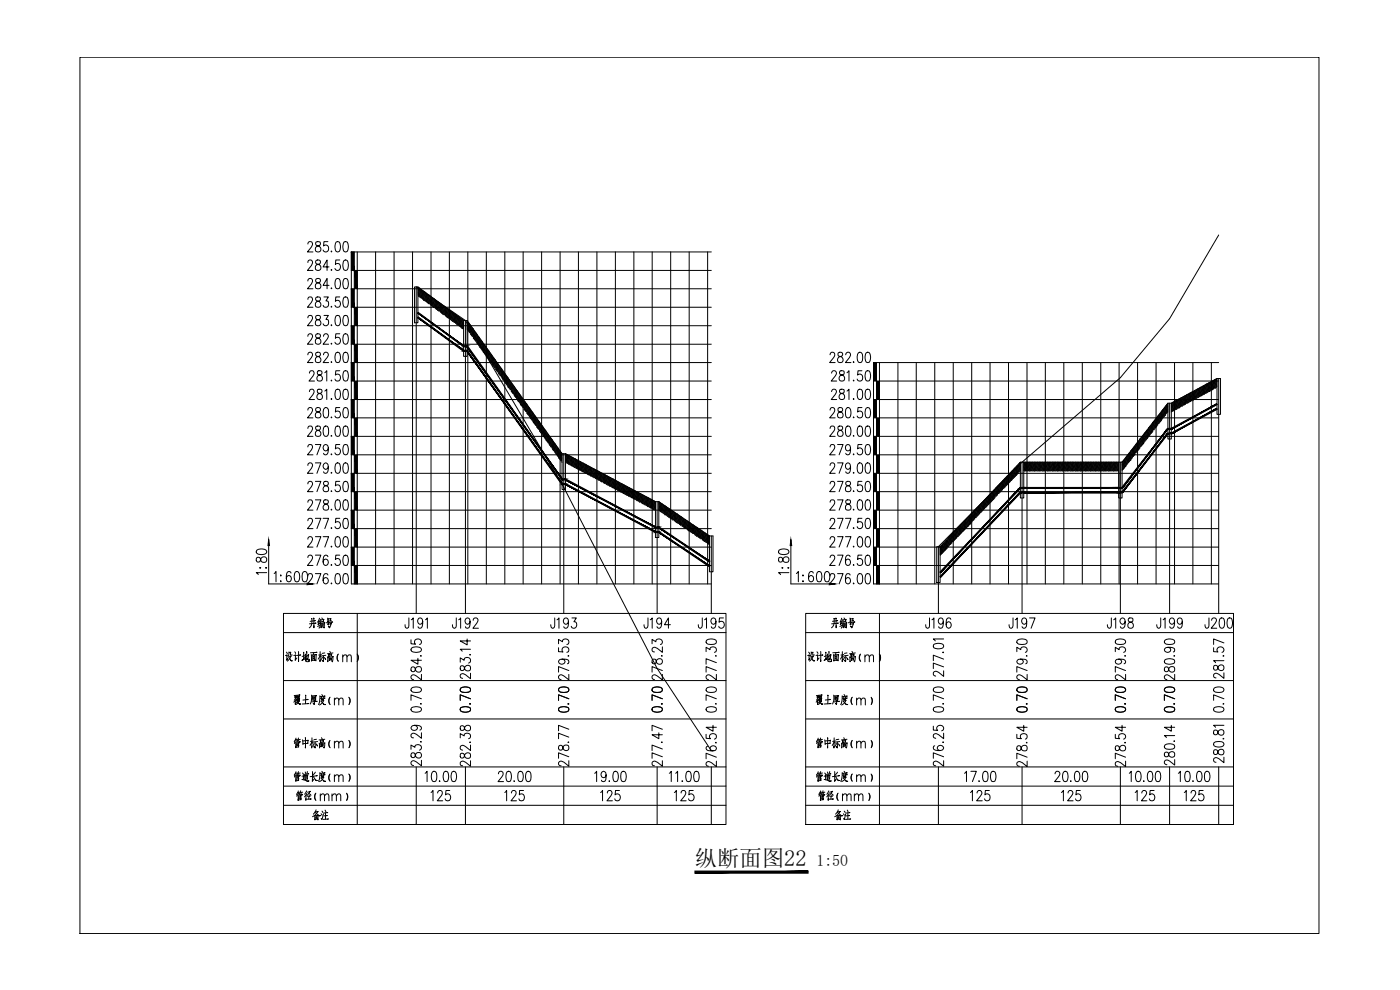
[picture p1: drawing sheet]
<svg xmlns="http://www.w3.org/2000/svg" width="420mm" height="297mm" viewBox="0 0 420 297" stroke-linecap="round" stroke-linejoin="round" font-family="sans-serif">
<defs><g id="words">
<text font-size="6.7" x="208.6" y="259.7">纵断面图22</text>
<text font-size="4.8" x="245" y="259.7">1:50</text>
</g></defs>
<g fill="none" stroke="#000" stroke-width=".3">
<path d="M92.4 73.2l.2-.6a.85 .85 0 0 1 1.2 .3 .85 .85 0 0 1-.3 1.2l-1.2 1.5h1.6M92.4 78.8l.1-.5 .4-.3h.4l.5 .6-.3 1.1-1.2 1.4h1.6M94.9 72.6a.7 .7 0 0 0 .2 1.1 .97 .97 0 0 1 1.2 .9 .97 .97 0 0 1-1.1 1 1 1 0 0 1-.5-1.2 1 1 0 0 1 1.1-.7 .64 .64 0 0 0 .4-.6 .64 .64 0 0 0-.5-.6zM94.9 78.2a.65 .65 0 0 0 .2 1 .99 .99 0 0 1 1.2 .9 .99 .99 0 0 1-1.1 1 1.03 1.03 0 0 1-.5-1.2 1.03 1.03 0 0 1 1.1-.7 .63 .63 0 0 0 .4-.6 .63 .63 0 0 0-.5-.6zM98.4 72.5h-1.2l-.1 1.3a.95 .95 0 0 1 1.3 .1 .95 .95 0 0 1 0 1.3 .95 .95 0 0 1-1.3 .1l-.1-.3M99.5 75.3v.3l.1-.2M100.9 72.6l.6-.1a1.82 1.82 0 0 1 .6 2.5l-.3 .4-.6 .2a1.82 1.82 0 0 1-.5-2.5zM102 78h-1.2l-.1 1.4a1.01 1.01 0 0 1 1.6 .5 1.01 1.01 0 0 1-1.2 1.2l-.6-.6M103.2 72.6l.6-.1a1.82 1.82 0 0 1 .6 2.5l-.2 .4-.6 .2a1.82 1.82 0 0 1-.6-2.5zM103.2 78.2l.6-.2a1.84 1.84 0 0 1 .6 2.5l-.2 .5-.6 .1a1.84 1.84 0 0 1-.6-2.5zM107.2 75.6v99.6M112.7 75.6v99.6"/>
<path d="M118.3 75.6v99.6M123.8 75.6v99.6M129.4 75.6v99.6M134.9 75.6v99.6M140.4 75.6v99.6M146 75.6v99.6M151.5 75.6v99.6M157 75.6v99.6M162.5 75.6v99.6M168.1 75.6v99.6M173.6 75.6v99.6M179.1 75.6v99.6"/>
<path d="M184.7 75.6v99.6M190.2 75.6v99.6M195.7 75.6v99.6M201.3 75.6v99.6M206.8 75.6v99.6M212.4 75.6v99.6M213.5 75.6h-108.1v99.6h108.1M365.7 70.5l-14.7 25.1-14.8 17.7-29.5 25.4M92.4 84.3l.1-.5 .4-.2h.4l.5 .5-.3 1.1-1.2 1.4h1.6M92.4 89.8l.2-.6a.85 .85 0 0 1 1.2 .3 .85 .85 0 0 1-.3 1.2l-1.2 1.5h1.6M92.4 95.4l.2-.6a.85 .85 0 0 1 1.2 .3 .85 .85 0 0 1-.3 1.2l-1.2 1.4h1.6M94.9 83.7a.65 .65 0 0 0 .2 1 1 1 0 0 1 1.2 .7 1 1 0 0 1-.6 1.2 .89 .89 0 0 1-1.1-.6 .89 .89 0 0 1 .7-1.1l.5-.2a.63 .63 0 0 0 .4-.6 .63 .63 0 0 0-.5-.5z"/>
<path d="M94.9 89.2a.7 .7 0 0 0 .2 1.1 .98 .98 0 0 1 1.3 1.1 .98 .98 0 0 1-1.5 .7l-.3-.5a1.08 1.08 0 0 1 1.2-1.3 .64 .64 0 0 0 .4-.7 .64 .64 0 0 0-.5-.5zM94.9 94.8a.7 .7 0 0 0 .2 1 .97 .97 0 0 1 1.2 .9 .97 .97 0 0 1-1.1 1 1 1 0 0 1-.5-1.2 1 1 0 0 1 1.1-.7 .64 .64 0 0 0 .4-.6 .64 .64 0 0 0-.5-.6zM97.2 89.1h1.3l-.7 1.2a.92 .92 0 0 1 .8 1.4 .92 .92 0 0 1-1.6-.1M97.2 94.6h1.3l-.7 1.2a.91 .91 0 0 1 .8 1.4 .91 .91 0 0 1-1.6-.1M98.7 80.1h-1.7l1.2-2.1v3.1M98.7 85.6h-1.7l1.2-2v3M99.5 80.8v.3l.1-.1M99.5 86.3l-.2 .2h.3M99.5 91.9l-.2 .2h.3M99.5 97.4v.3l.1-.1M100.9 83.7l.6-.1a1.82 1.82 0 0 1 .6 2.4l-.3 .5-.6 .1a1.82 1.82 0 0 1-.5-2.5zM100.9 94.8l.6-.2a1.82 1.82 0 0 1 .6 2.5l-.3 .5-.6 .1a1.82 1.82 0 0 1-.5-2.5z"/>
<path d="M102 89.1h-1.2l-.1 1.3a.95 .95 0 0 1 1.2 .1 .95 .95 0 0 1 0 1.3 .95 .95 0 0 1-1.2 .1l-.2-.3M103.2 83.7l.6-.1a1.82 1.82 0 0 1 .6 2.4l-.2 .5-.6 .1a1.82 1.82 0 0 1-.6-2.5zM103.2 89.2l.6-.1a1.82 1.82 0 0 1 .6 2.5l-.2 .5-.6 .1a1.82 1.82 0 0 1-.6-2.5zM103.2 94.8l.6-.2a1.82 1.82 0 0 1 .6 2.5l-.2 .5-.6 .1a1.82 1.82 0 0 1-.6-2.5zM107.2 81.1h106.3M107.2 86.6h106.3M107.2 92.2h106.3M107.2 97.7h106.3M124.4 86.1h1v10.7h-1zM125.4 86.1l13.7 10.1h1.1M125.5 86.2l-.1 .1M125.6 88.8l.2 .3"/>
<path d="M125.6 88.4l.5 .6M125.6 88l.5 .6M125.6 87.7l.5 .5M125.6 87.3l.5 .5M125.6 86.9l.5 .5M125.6 86.5l.5 .6M125.8 86.3l-.4 .3M125.8 86.7l-.4 .3M125.8 87.1l-.4 .3M125.8 87.4l-.4 .4M125.8 87.8l-.4 .4M125.8 88.2l-.4 .3"/>
<path d="M125.8 88.6l-.3 .2M125.8 89h.1M125.9 86.5l.2 .2M126.2 86.6l-.2 .3M126.4 89.2l.5 .5M126.4 88.8l.5 .6M126.4 88.4l.5 .6M126.4 88l.5 .6M126.4 87.7l.5 .5M126.4 87.3l.5 .5M126.4 86.9l.5 .5M126.4 86.8l-.4 .5"/>
<path d="M126.5 87.1l-.5 .6M126.5 87.4l-.5 .6M126.5 87.8l-.5 .6M126.5 88.2l-.5 .6M126.5 88.6l-.5 .5M126.5 89l-.3 .3M126.5 89.4l-.1 .1M126.9 87.2l-.2 .1M127.1 87.3l-.4 .4M127.1 89.6l.6 .5M127.1 89.2l.6 .5M127.1 88.8l.6 .6"/>
<path d="M127.1 88.4l.6 .6M127.1 88l.6 .6M127.1 87.7l.6 .5M127.3 87.4l-.6 .6M127.3 87.8l-.6 .6M127.3 88.2l-.6 .6M127.3 88.6l-.6 .6M127.3 89l-.6 .6M127.3 89.4l-.4 .4M127.3 89.7l-.2 .3 .2 .1M127.4 87.5l.3 .3M127.5 87.6v.1"/>
<path d="M127.7 87.8l-.2 .2M127.9 90.3l.5 .6M127.9 89.9l.5 .6M127.9 89.6l.5 .5M127.9 89.2l.5 .5M127.9 88.8l.5 .6M127.9 88.4l.5 .6M127.9 88l.5 .6M128 88l-.5 .4M128 88.2l-.5 .6M128 88.6l-.5 .6M128 89l-.5 .6"/>
<path d="M128 89.4l-.5 .5M128 89.7l-.5 .6M128 90.1l-.3 .4M128 90.5v.1M128.4 88.3l-.1 .1M128.6 88.4l-.3 .4M128.6 91.1l.1 .1M128.6 90.7l.6 .6M128.6 90.3l.6 .6M128.6 89.9l.6 .6M128.6 89.6l.6 .5M128.6 89.2l.6 .5"/>
<path d="M128.6 88.8l.6 .6M128.8 88.5l.4 .5M128.8 88.6l-.5 .6M128.8 89l-.5 .6M128.8 89.4l-.5 .5M128.8 89.7l-.5 .6M128.8 90.1l-.5 .6M128.8 90.5l-.4 .4M128.8 90.9l-.2 .2M129.1 88.8h-.1M129.3 88.9l-.3 .3M129.4 91.5l.5 .5"/>
<path d="M129.4 91.1l.5 .5M129.4 90.7l.5 .6M129.4 90.3l.5 .6M129.4 89.9l.5 .6M129.4 89.6l.5 .5M129.4 89.2l.5 .5M129.5 89.1l-.5 .5M129.6 89.4l-.6 .5M129.6 89.7l-.6 .6M129.6 90.1l-.6 .6M129.6 90.5l-.6 .6M129.6 90.9l-.5 .5"/>
<path d="M129.6 91.3l-.3 .3M129.6 91.6l-.1 .2M129.8 89.9l.4-.3 .5 .5M129.9 89.4l-.1 .2M130.2 91.8l.5 .6M130.2 91.5l.5 .5M130.2 91.1l.5 .5M130.2 90.7l.5 .6M130.2 90.3l.5 .6M130.2 89.9l.5 .6M130.3 89.7l-.5 .6M130.3 90.1l-.5 .6"/>
<path d="M130.3 90.5l-.5 .6M130.3 90.9l-.5 .6M130.3 91.3l-.5 .5M130.3 91.6l-.4 .5M130.3 92l-.1 .2M130.6 89.9h-.1M130.8 90.1l-.3 .2M130.9 92.6l.6 .6 .4-.4M130.9 92.2l.6 .6M130.9 91.8l.6 .6M130.9 91.5l.6 .5M130.9 91.1l.6 .5"/>
<path d="M130.9 90.7l.6 .6M130.9 90.3l.6 .6M131 90.2l-.5 .5M131.1 90.5l-.6 .6M131.1 90.9l-.6 .6M131.1 91.3l-.6 .5M131.1 91.6l-.6 .6M131.1 92l-.5 .6M131.1 92.4l-.3 .3M131.1 92.8l-.1 .1M131.3 91.1l.4-.4 .5 .6M131.5 90.5l-.2 .2"/>
<path d="M131.7 93l.5 .6M131.7 92.6l.5 .6M131.7 92.2l.5 .6M131.7 91.8l.5 .6M131.7 91.5l.5 .5M131.7 91.1l.5 .5M131.9 90.9l-.6 .6M131.9 91.3l-.6 .5M131.9 91.6l-.6 .6M131.9 92l-.6 .6M131.9 92.4l-.6 .6M131.9 93.2l-.2 .2"/>
<path d="M132.1 91v.1M132.4 91.2l-.3 .3M132.4 93.8l.6 .5 .4-.3M132.4 93.4l.6 .6M132.4 93l.6 .6M132.4 92.6l.6 .6M132.4 92.2l.6 .6M132.4 91.8l.6 .6M132.4 91.5l.6 .5M132.6 91.3l-.5 .5M132.6 91.6l-.5 .6M132.6 92l-.5 .6"/>
<path d="M132.6 92.4l-.5 .6M132.6 92.8l-.5 .6M132.6 93.2l-.4 .5M132.6 93.6l-.2 .2M132.6 94h.1M132.8 92.2l.4-.4 .6 .6M133 91.7l-.2 .1M133.2 94.1l.6 .6M133.2 93.8l.6 .5M133.2 93.4l.6 .6M133.2 93l.6 .6M133.2 92.6l.6 .6"/>
<path d="M133.2 92.2l.6 .6M133.4 92l-.6 .6M133.4 92.4l-.6 .6M133.4 92.8l-.6 .6M133.4 93.2l-.6 .6M133.4 93.6l-.6 .5M133.4 94.3l-.1 .2M133.7 92.1l-.1 .1M133.9 92.3l-.3 .3M134 94.9l.5 .5M134 94.5l.6 .6M134 94.1l.6 .6"/>
<path d="M134 93.8l.6 .5M134 93.4l.6 .6M134 93l.6 .6M134 92.6l.6 .6M134.1 92.5l-.5 .5M134.2 92.8l-.6 .6M134.2 93.2l-.6 .6M134.2 93.6l-.6 .5M134.2 94l-.6 .5M134.2 94.3l-.5 .5M134.2 94.7l-.3 .3M134.2 95.1l-.1 .1"/>
<path d="M134.4 93.4l.4-.5 .5 .7M134.5 92.8l-.1 .2M134.7 95.3l.6 .6M134.7 94.9l.6 .6M134.7 94.5l.6 .6M134.7 94.1l.6 .6M134.7 93.8l.6 .5M134.7 93.4l.6 .6M134.9 93.2l-.5 .6M134.9 93.6l-.5 .5M134.9 94l-.5 .5M134.9 94.3l-.5 .6"/>
<path d="M134.9 94.7l-.5 .6M134.9 95.1l-.3 .3M134.9 95.5l-.1 .1M135.2 93.3l-.1 .1M135.4 93.5l-.3 .3M135.5 96l.4 .5M135.5 95.7l.6 .6M135.5 95.3l.6 .6M135.5 94.9l.6 .6M135.5 94.5l.6 .6M135.5 94.1l.6 .6M135.5 93.8l.6 .5"/>
<path d="M135.7 93.6l-.6 .5M135.7 96.3h.1M135.7 94l-.6 .5M135.7 94.3l-.6 .6M135.7 94.7l-.6 .6M135.7 95.1l-.6 .6M135.7 95.5l-.5 .5M135.7 95.9l-.2 .2M136 93.8l-.1 .3M136.3 96.4l.5 .6M136.3 96l.5 .6M136.3 95.7l.5 .6"/>
<path d="M136.3 95.3l.5 .6M136.3 94.9l.5 .6M136.3 94.5l.5 .6M136.3 94.1l.5 .6M136.3 94.1l-.4 .4M136.5 94.3l-.6 .6M136.5 94.7l-.6 .6M136.5 95.1l-.6 .6M136.5 95.5l-.6 .5M136.5 95.9l-.6 .5M136.5 96.3l-.4 .3M136.5 96.6l-.2 .2"/>
<path d="M136.8 94.4l-.2 .1M137 94.6l-.4 .3M137 97.2l.3 .3M137 96.8l.6 .6M137 96.4l.6 .6M137 96l.6 .6M137 95.7l.6 .6M137 95.3l.6 .6M137 94.9l.6 .6M137.2 94.7l-.6 .6M137.2 97.4h.1M137.2 95.1l-.6 .6"/>
<path d="M137.2 95.5l-.6 .5M137.2 95.9l-.6 .5M137.2 96.3l-.6 .5M137.2 96.6l-.4 .5M137.2 97l-.2 .2M137.4 94.9l.2 .2M137.6 95.1l-.2 .2M137.8 97.6l.6 .6M137.8 97.2l.6 .6M137.8 96.8l.6 .6M137.8 96.4l.6 .6M137.8 96l.6 .6"/>
<path d="M137.8 95.7l.6 .6M137.8 95.3l.6 .6M137.9 95.2l-.5 .5M138 95.5l-.6 .5M138 95.9l-.6 .5M138 96.3l-.6 .5M138 96.6l-.6 .6M138 97l-.6 .6M138 97.4l-.3 .3M138 97.8l-.1 .1M138.3 95.5l-.1 .2M138.5 95.7l-.3 .3"/>
<path d="M138.5 96.8l.6 .6-.2 .2M138.5 97.2l.6 .5-.2 .2M138.5 97.6l.6 .5-.2 .2M138.5 97.9l.6 .6-.1 .2M138.5 98.3l.3 .2M138.5 96.4l.6 .6M138.5 96l.6 .6M138.7 95.9l-.5 .5M138.8 96.3l-.6 .5M138.8 96.6l-.6 .6M138.8 97l-.6 .6M138.8 97.4l-.6 .5"/>
<path d="M138.8 97.8l-.5 .4M138.8 98.2l-.3 .2M138.8 96l.3 .3M138.9 96h.1M139.1 96.6l-.2 .2M139.1 97l-.2 .2M139.7 96.2l-14.8-10.1v98M139.7 96.2v87.9M139.7 96.2l29.5 50 28 54.4 16.3 24.6M140.2 96.2v10.7h-1.1v-10.7l-.2 .2M140.2 96.2l28.5 39.9h1M140.2 98.8l.5 .5"/>
<path d="M140.2 98.5l.5 .4M140.2 98.1l.5 .4M140.2 97.7l.5 .5M140.2 97.3l.5 .5M140.2 96.9l.5 .5M140.2 96.5l.5 .5M140.2 96.3h.1M140.2 98.9h.1M140.3 97l-.1 .1M140.3 96.6l-.1 .1M140.3 97.4l-.1 .1M140.3 97.8l-.1 .1"/>
<path d="M140.3 98.2h-.1M140.3 98.5l-.1 .1M140.6 96.7l-.2 .1M140.7 96.9l-.3 .3M140.8 99.5l.6 .6M140.8 99.1l.6 .6M140.8 98.7l.6 .6M140.8 98.3l.6 .6M140.8 97.9l.6 .6M140.8 97.6l.6 .6M140.8 97.2l.3 .2M140.9 97.1l-.5 .5"/>
<path d="M141 97.4l-.6 .5M141 97.8l-.6 .5M141 98.2l-.6 .5M141 98.5l-.6 .6M141 98.9l-.4 .5M141 99.3l-.3 .3M141 99.7l-.1 .1M141.3 97.8l-.1 .1M141.5 98l-.3 .3M141.6 99.9l.6 .5M141.6 99.5l.6 .6M141.6 99.1l.6 .6"/>
<path d="M141.6 98.7l.6 .6M141.6 98.3l.4 .4M141.7 98.3l-.5 .4M141.8 98.5l-.6 .6M141.8 98.9l-.6 .6M141.8 99.3l-.6 .6M141.8 99.7l-.6 .5M142.1 98.9l-.1 .2M142.3 99.2l-.3 .3M142.4 99.9l.5 .5M142.4 99.5l.5 .6-.2 .1M142.5 99.4l-.5 .5"/>
<path d="M142.6 99.7l-.6 .5M142.8 99.8l-.1 .1M92.4 100.9l.1-.5 .4-.3h.4l.5 .6-.3 1.1-1.2 1.5h1.6M92.4 106.5l.1-.5 .4-.3h.4l.5 .6-.3 1-1.2 1.5h1.6M92.9 112l.2-.6a.85 .85 0 0 1 1.1 .3 .85 .85 0 0 1-.3 1.1l-1.2 1.5h1.7M92.9 117.5l.4-.7 .8 .1 .2 .4-.4 1.1-1.2 1.5h1.7M94.9 100.3a.65 .65 0 0 0 .2 1 .99 .99 0 0 1 1.2 .9 .99 .99 0 0 1-1.1 1.1 1.03 1.03 0 0 1-.5-1.3 1.03 1.03 0 0 1 1.1-.7 .63 .63 0 0 0 .4-.6 .63 .63 0 0 0-.5-.6zM94.9 105.9a.65 .65 0 0 0 .2 1 .98 .98 0 0 1 1.3 1.1 .98 .98 0 0 1-1.5 .7l-.3-.5a1.08 1.08 0 0 1 1.2-1.3 .63 .63 0 0 0 .4-.7 .63 .63 0 0 0-.5-.5zM95.3 111.4l-.1 .6 .4 .4a.98 .98 0 0 1 1.2 1.1 .98 .98 0 0 1-1.5 .7l-.1-.2a1.1 1.1 0 0 1 1.1-1.6 .64 .64 0 0 0 .3-.6 .64 .64 0 0 0-.4-.6zM95.3 116.9a.72 .72 0 0 0 .3 1 .99 .99 0 0 1 1.2 .9 .99 .99 0 0 1-1.1 1.1 1.03 1.03 0 0 1-.6-1.3 1.03 1.03 0 0 1 1.2-.7 .61 .61 0 0 0 .3-.6 .61 .61 0 0 0-.4-.5zM97.1 100.9l.5-.8h.5l.3 .3a1.1 1.1 0 0 1-.2 1.4l-1.2 1.5h1.6M97.1 106.5l.5-.8h.5l.3 .3a1.04 1.04 0 0 1-.2 1.3l-1.2 1.5h1.6"/>
<path d="M97.5 111.8l.6-.6v3.1M97.5 117.3l.6-.5v3.1M99.5 103v.3l.1-.2M99.5 108.5l-.2 .2h.3M99.5 114l-.2 .2h.3M99.5 119.6v.3l.1-.2M100.9 105.9l.6-.2a1.82 1.82 0 0 1 .6 2.5l-.3 .5-.6 .1a1.82 1.82 0 0 1-.5-2.5zM100.9 116.9l.6-.1a1.43 1.43 0 0 1 .7 1.7l-.4 1.2-.6 .2a1.84 1.84 0 0 1-.5-2.6zM102 100.1h-1.2l-.1 1.4a1.01 1.01 0 0 1 1.6 .5 1.01 1.01 0 0 1-1.2 1.3l-.6-.6M102 111.2h-1.2l-.1 1.4a.95 .95 0 0 1 1.2 0 .95 .95 0 0 1 0 1.3 .95 .95 0 0 1-1.2 .1l-.2-.3M103.2 100.3l.6-.2a1.84 1.84 0 0 1 .6 2.6l-.2 .4-.6 .2a1.84 1.84 0 0 1-.6-2.6zM103.2 105.9l.6-.2a1.82 1.82 0 0 1 .6 2.5l-.2 .5-.6 .1a1.82 1.82 0 0 1-.6-2.5z"/>
<path d="M103.2 111.4l.6-.2a1.82 1.82 0 0 1 .6 2.5l-.2 .5-.6 .1a1.82 1.82 0 0 1-.6-2.5zM103.2 116.9l.6-.1a1.43 1.43 0 0 1 .7 1.7l-.3 1.2-.6 .2a1.84 1.84 0 0 1-.6-2.6zM107.2 103.3h106.3M107.2 108.8h106.3M107.2 114.3h106.3M107.2 119.9h106.3M141.1 100.1l.3 .3M141.6 100.6l.6 .6M141.6 100.2l.6 .6M141.8 100.1l-.4 .4M141.8 100.4l-.3 .3M141.8 100.8l-.1 .2"/>
<path d="M142.4 101.8l.5 .5M142.4 101.4l.5 .6M142.4 101l.5 .6M142.4 100.6l.5 .6M142.4 100.2l.5 .6M142.6 101.2l-.4 .4-.1-.1M142.6 100.1l-.6 .5M142.6 100.4l-.6 .6M142.6 100.8l-.6 .6M142.6 101.6l-.3 .2M142.6 102l-.1 .1M143.1 102.9l.6 .6"/>
<path d="M143.1 102.5l.6 .6M143.1 102.1l.6 .6M143.1 101.8l.6 .5M143.1 101.4l.6 .6M143.1 101l.6 .6M143.1 100.6l.6 .6M143.1 100.3l-.4 .3M143.3 100.5l-.6 .5M143.3 100.8l-.6 .6M143.3 101.2l-.6 .6M143.3 101.6l-.6 .5M143.3 102l-.5 .5"/>
<path d="M143.3 102.3l-.4 .4M143.3 102.7l-.2 .2M143.3 103.1v.1M143.6 101h-.1M143.7 101.2l-.2 .2M143.9 103.7l.6 .6M143.9 103.3l.6 .6M143.9 102.9l.6 .6M143.9 102.5l.6 .6M143.9 102.1l.6 .6M143.9 101.8l.6 .5M143.9 101.4l-.4 .4"/>
<path d="M144 104.1l.5 .5M144 101.6l-.5 .5M144 104.3h.1M144.1 102l-.6 .5M144.1 102.3l-.6 .6M144.1 102.7l-.6 .6M144.1 103.1l-.5 .5M144.1 103.5l-.4 .3M144.1 103.9l-.2 .1M144.3 102.9l.3-.4 .3 .2-.6 .6M144.4 102.1h-.1M144.6 102.3l-.3 .2"/>
<path d="M144.6 104.8l.6 .6M144.6 104.4l.6 .6M144.6 104l.6 .6M144.6 103.7l.6 .6M144.6 103.3l.6 .6M144.6 102.9l.6 .6M144.9 103.1l-.6 .6M144.9 103.5l-.6 .5M144.9 103.9l-.6 .5M144.9 104.3l-.5 .4M144.9 104.6l-.3 .3M144.9 105l-.2 .2"/>
<path d="M144.9 105.4l.3 .4M145.2 103.2l-.2 .1M145.3 103.4l-.3 .3M145.4 105.2l.6 .6M145.4 104.8l.6 .6M145.4 104.4l.6 .6M145.4 104l.6 .6M145.4 103.7l.4 .4M145.4 106l.6 .5M145.4 105.6l.6 .6M145.5 103.6l-.5 .4M145.6 103.9l-.6 .5"/>
<path d="M145.6 104.3l-.6 .5M145.6 104.6l-.6 .6M145.6 105l-.6 .6M145.6 105.4l-.4 .4M145.6 105.8l-.3 .3M145.6 106.2l-.1 .1M145.9 106.8l.1 .1M146 104.3l-.2 .1M146.1 104.5l-.3 .3M146.2 107.1l.6 .6M146.2 106.8l.6 .5M146.2 106.4l.6 .5"/>
<path d="M146.2 106l.6 .5M146.2 105.6l.6 .6M146.2 104.8l.6 .6-.2 .2M146.2 105.2l.6 .6M146.3 104.7l-.5 .5M146.4 105l-.6 .6M146.4 105.4l-.6 .6M146.4 105.8l-.6 .6M146.4 106.2l-.6 .5M146.4 106.5l-.4 .5M146.4 106.9l-.3 .3M146.4 107.3l-.1 .1"/>
<path d="M146.9 105.6l-.3 .4M147 107.9l.5 .5M147 107.1l.5 .6M147 106.8l.5 .5M147 106.4l.5 .5M147 106l.5 .5M147 108.3l.5 .5M147 107.5l.5 .6M147.1 105.9l-.5 .5M147.1 106.2l-.5 .6M147.1 106.5l-.5 .6M147.1 106.9l-.5 .6"/>
<path d="M147.1 107.3l-.5 .6M147.1 107.7l-.3 .4M147.1 108.1l-.2 .2M147.1 108.4v.1M147.4 106.3l-.1 .1M147.6 106.5l-.3 .3M147.7 108.7l.6 .5M147.7 107.9l.6 .5M147.7 107.5l.6 .6M147.7 107.1l.6 .6M147.7 106.8l-.4 .3M147.7 109l.6 .6"/>
<path d="M147.7 108.3l.6 .5M147.9 107l-.6 .5M147.9 109.2l-.2 .2 .6 .6M147.9 107.3l-.6 .6M147.9 107.7l-.6 .6M147.9 108.1l-.6 .6M147.9 108.4l-.5 .6M147.9 108.8l-.3 .4M147.9 109.6h.1M148.2 107.4l-.1 .1M148.4 107.6l-.3 .3M148.5 110.2l.5 .5"/>
<path d="M148.5 109.4l.5 .6M148.5 108.7l.5 .5M148.5 108.3l.5 .5M148.5 107.9l.2 .2-.6 .6M148.5 107.9l-.4 .4M148.5 109.8l.5 .5M148.5 109l.5 .6M148.7 108.4l-.6 .6M148.7 108.8l-.6 .6M148.7 109.2l-.6 .6M148.7 109.6l-.5 .5M148.7 110l-.3 .3"/>
<path d="M148.7 110.3l-.2 .2M148.7 110.8l.3 .3M149 108.5l-.1 .2M149.1 108.7l-.2 .3M149.3 110.9l.5 .6M149.3 110.2l.5 .5M149.3 109.4l.5 .6M149.3 109l.3 .4M149.3 111.3l.5 .6M149.3 110.6l.5 .5M149.3 109.8l.5 .5M149.3 109l-.4 .4"/>
<path d="M149.4 109.2l-.5 .6M149.4 109.6l-.5 .6M149.4 110l-.5 .6M149.4 110.3l-.5 .6M149.4 110.7l-.4 .5M149.4 111.1l-.3 .3M149.4 111.5l-.1 .1M149.8 109.6l-.2 .2M149.9 109.8l-.3 .4M150 111.7l.6 .6M150 110.9l.6 .6M150 110.2l.6 .5-.2 .2"/>
<path d="M150 112.5l.6 .5M150 112.1l.6 .5M150 111.3l.6 .6M150 110.6l.6 .5M150.1 110.1l-.5 .5M150.2 110.3l-.6 .6M150.2 110.7l-.6 .6M150.2 111.1l-.6 .6M150.2 111.5l-.6 .6 .2 .2M150.2 111.9l-.4 .4M150.2 112.3l-.3 .2M150.2 112.6l-.1 .2"/>
<path d="M150.4 110.5v.1M150.7 111l-.3 .3M150.8 113.6l.5 .6M150.8 112.5l.5 .5M150.8 111.7l.5 .6M150.8 113.2l.5 .6M150.8 112.8l.5 .6M150.8 112.1l.5 .5M150.8 111.3l.5 .6M150.9 111.2l-.5 .5M150.9 111.5l-.5 .6M150.9 111.9l-.5 .6"/>
<path d="M150.9 112.3l-.5 .5M150.9 112.6l-.5 .6M150.9 113l-.3 .4M150.9 113.4l-.2 .3M150.9 113.8v.1M151.2 111.6v.1M151.4 111.9l-.2 .2M151.5 114.4l.6 .5M151.5 113.2l.6 .6M151.5 112.5l.6 .5M151.5 112.1l-.3 .4M151.5 114l.6 .5"/>
<path d="M151.5 113.6l.6 .6M151.5 112.8l.6 .6M151.7 112.3l-.5 .5M151.7 112.6l-.5 .6M151.7 113l-.5 .6M151.7 113.4l-.5 .6M151.7 113.8l-.5 .5M151.7 114.2l-.3 .3M151.7 114.5l-.2 .3 .6 .5M151.7 114.9v.1M151.9 113.6l.4-.4 .1 .2-.5 .6M152 112.8h-.1"/>
<path d="M152.2 113l-.3 .2M152.3 115.1l.6 .6M152.3 114l.6 .5M152.3 115.5l.6 .6M152.3 114.8l.6 .5M152.3 114.4l.6 .5M152.3 113.6l.6 .6M152.5 113.8l-.6 .6M152.5 114.2l-.6 .6M152.5 114.5l-.6 .6M152.5 114.9l-.5 .5M152.5 115.3l-.3 .3"/>
<path d="M152.5 115.7l-.2 .2M152.5 116.1l.4 .3M152.8 113.9l-.1 .1M152.9 114.1l-.2 .3M153.1 115.9l.5 .5M153.1 114.8l.5 .5M153.1 116.7l.5 .5M153.1 116.3l.5 .5M153.1 115.5l.5 .6M153.1 115.1l.5 .6M153.1 114.4l.3 .3M153.1 114.3l-.4 .5"/>
<path d="M153.2 114.5l-.5 .6M153.2 114.9l-.5 .6M153.2 115.3l-.5 .6M153.2 115.7l-.5 .6M153.2 116.1l-.4 .4M153.2 116.4l-.2 .3M153.2 116.8l-.1 .2M153.6 115l-.2 .1M153.7 115.2l-.3 .3M153.8 116.7l.6 .5M153.8 117.4l.6 .6M153.8 115.5l.5 .5"/>
<path d="M153.8 117.8l.6 .6M153.8 117l.6 .6M153.8 116.3l.6 .5M153.8 115.9l.6 .5M153.9 115.4l-.5 .5M154 115.7l-.6 .6M154 116.1l-.6 .6M154 116.4l-.6 .6M154 116.8l-.6 .6 .2 .2 .4-.4M154 117.6l-.3 .3M154 118l-.1 .1M154.2 115.9h.1"/>
<path d="M154.4 116.1l-.2 .2M154.5 116.3l-.3 .4M154.6 118.2l.5 .6M154.6 117.8l.5 .6M154.6 116.7l.6 .5-.2 .2M154.6 118.9l.5 .6M154.6 118.6l.5 .6M154.6 117.4l.5 .6M154.6 117l.5 .6M154.7 116.5l-.5 .5M154.8 116.8l-.6 .6M154.8 117.2l-.6 .6"/>
<path d="M154.8 117.6l-.6 .6M154.8 118l-.6 .5M154.8 118.4l-.4 .3M154.8 118.8l-.3 .2M154.8 119.2h-.1M155 117h.1M155.3 118.6l.6 .6M155.3 118.2l.6 .6M155.3 117.4l-.3 .4M155.3 119.7l.6 .6M155.3 119.3l.6 .6M155.3 118.9l.6 .6"/>
<path d="M155.3 117.8l.6 .6M155.5 117.7l-.5 .5M155.5 118l-.5 .6M155.5 118.4l-.5 .5M155.5 118.8l-.5 .5M155.5 119.2l-.5 .5M155.5 119.5l-.3 .4M155.5 119.9l-.2 .2 .6 .6M155.8 118.1l-.1 .1M156 118.3l-.3 .3M156.1 119.3l.6 .6M156.1 118.9l.6 .6"/>
<path d="M156.1 119.7l.6 .6M156.2 118.7l-.1-.1-.4 .3M156.3 118.8l-.6 .5M156.3 119.2l-.6 .5M156.3 119.5l-.6 .6M156.3 119.9l-.6 .6M156.6 119.2l-.1 .1M156.7 119.5l-.2 .2M157 119.9l-.5 .6M249.1 106.5l.5-.8h.4l.5 .6-.3 1-1.2 1.5h1.6M249.6 112l.4-.8h.5l.4 .3a1.04 1.04 0 0 1-.3 1.3l-1.1 1.5h1.6M249.6 117.5l.4-.7h.5l.4 .3a1.05 1.05 0 0 1-.3 1.3l-1.1 1.5h1.6"/>
<path d="M251.6 105.9a.72 .72 0 0 0 .2 1 .98 .98 0 0 1 1.3 1.1 .98 .98 0 0 1-1.5 .7l-.1-.2a1.1 1.1 0 0 1 1-1.6 .63 .63 0 0 0 .4-.7 .63 .63 0 0 0-.5-.5zM252.1 111.4a.72 .72 0 0 0 .2 1 .98 .98 0 0 1 1.2 1.1 .98 .98 0 0 1-1.4 .7l-.1-.2a1.1 1.1 0 0 1 1-1.6l.3-.1a.66 .66 0 0 0-.4-1.1zM252.1 116.9a.67 .67 0 0 0 .2 1 .99 .99 0 0 1 1.2 .9 .99 .99 0 0 1-1.1 1.1 1.03 1.03 0 0 1-.5-1.3 1.03 1.03 0 0 1 1.1-.7 .72 .72 0 0 0 .3-1zM253.8 106.5v-.2a.8 .8 0 0 1 1-.6l.3 .3 .2 .6-1.6 2.2h1.7M254.2 111.8l.6-.6v3.1M254.2 117.3l.6-.5v3.1M256.2 108.5l-.1 .2h.2M256.2 114l-.1 .2h.2M256.2 119.6v.3l.1-.2M257.6 105.9l.6-.2a2.38 2.38 0 0 1 .4 3l-.6 .1a1.82 1.82 0 0 1-.6-2.5zM257.6 116.9l.6-.1a1.37 1.37 0 0 1 .7 1.7l-.3 1.2-.6 .2a2.26 2.26 0 0 1-.4-3zM258.7 111.2h-1.2l-.1 1.4a.95 .95 0 0 1 1.3 0 .95 .95 0 0 1 0 1.3 .95 .95 0 0 1-1.3 .1l-.2-.3"/>
<path d="M260 105.9l.5-.2a1.82 1.82 0 0 1 .6 2.5l-.2 .5-.6 .1a1.82 1.82 0 0 1-.6-2.5zM260 111.4l.5-.2a1.82 1.82 0 0 1 .6 2.5l-.2 .5-.6 .1a1.82 1.82 0 0 1-.6-2.5zM260 116.9l.5-.1a1.43 1.43 0 0 1 .8 1.7l-.4 1.2-.6 .2a1.84 1.84 0 0 1-.6-2.6zM263.9 114.3h101.8M263.9 119.9h101.8M263.9 108.8v66.4M269.5 108.8v66.4M275 108.8v66.4M280.5 108.8v66.4M286.1 108.8v66.4M291.6 108.8v66.4M297.1 108.8v66.4"/>
<path d="M302.7 108.8v66.4M308.2 108.8v66.4M313.7 108.8v66.4M319.3 108.8v66.4M324.8 108.8v66.4M330.4 108.8v66.4M335.9 108.8v66.4M341.4 108.8v66.4M346.9 108.8v66.4M352.5 108.8v66.4M353.6 119.9h.1M353.8 119.7l-.4 .4"/>
<path d="M353.9 119.7l.5 .6M354 119.9l-.6 .6M354.1 119.6l.3 .3M354.2 119.7l.4-.4 .6 .6M354.3 119.5h.1M354.6 119.7l.6 .6M354.8 119.5l-.6 .6M354.8 119.9l-.6 .6M354.8 119.2l.4 .3M355.1 119.1l.1 .1M355.3 119.7l.6 .6M355.3 119.3l.6 .6"/>
<path d="M355.3 118.9l.6 .6M355.5 118.9l-.5 .4M355.5 119.2l-.5 .5M355.5 119.5l-.5 .6M355.5 119.9l-.5 .6M355.6 118.8l.3 .4M355.8 118.6l.1 .2M356.1 119.7l.6 .6M356.1 119.3l.6 .6M356.1 118.9l.6 .6M356.1 118.6l.6 .6M356.3 118.4l-.6 .5"/>
<path d="M356.3 118.8l-.6 .5M356.3 119.2l-.6 .5M356.3 119.5l-.6 .6M356.3 119.9l-.6 .6M356.3 118.4l.4 .4M356.6 118.3l.1 .1M356.9 119.7l.5 .6M356.9 119.3l.5 .6M356.9 118.9l.5 .6M356.9 118.6l.5 .6M356.9 118.2l.5 .6M357.1 118l-.6 .6"/>
<path d="M357.1 118.8l-.6 .5M357.1 118.4l-.6 .5M357.1 119.2l-.6 .5M357.1 119.5l-.6 .6M357.1 119.9l-.6 .6M357.1 118l.3 .4M357.3 117.8l.1 .2M357.6 119.3l.6 .6M357.6 118.9l.6 .6M357.6 118.6l.6 .6M357.6 118.2l.6 .6M357.6 117.8l.6 .6"/>
<path d="M357.8 117.6l.4 .4M357.8 117.6l-.6 .6M357.8 118l-.6 .6M357.8 118.4l-.6 .5M357.8 118.8l-.6 .5M357.8 119.2l-.6 .5M357.8 119.5l-.6 .6M357.8 119.9l-.6 .6M358 108.8v66.4M358 117.5l.2 .1M358.4 119.7l.1 .1M358.4 118.9l.6 .6"/>
<path d="M358.4 118.6l.6 .6M358.4 118.2l.6 .6M358.4 117.8l.6 .6M358.4 117.4l.6 .6M358.6 118l-.6 .6M358.6 118.8l-.6 .5M358.6 117.6l-.6 .6M358.6 118.4l-.6 .5M358.6 119.2l-.6 .5M358.6 119.5l-.6 .6-.4-.4M358.8 117l.2 .2M359 117.6l-.4-.4-.6 .6"/>
<path d="M359.2 119.3l.1 .2M359.2 118.9l.3 .4M359.2 118.6l.5 .6M359.2 118.2l.5 .6M359.2 117.8l.5 .6M359.2 117.4l.5 .6M359.2 117l.5 .6M359.3 116.8l.4 .4M359.4 118l-.6 .6M359.4 116.8l-.6 .6M359.4 117.2l-.6 .6M359.4 117.6l-.6 .6"/>
<path d="M359.4 118.4l-.6 .5M359.4 118.8l-.6 .5M359.4 119.2l-.6 .5-.4-.4M359.6 116.6l.1 .2M359.9 118.9l.1 .1M359.9 118.6l.4 .3M359.9 118.2l.6 .6M359.9 117.8l.6 .6M359.9 117.4l.6 .6M359.9 117l.6 .6M359.9 116.7l.6 .5M360 116.4l.5 .4"/>
<path d="M360.1 116.4l-.5 .6M360.1 116.8l-.5 .6M360.1 117.2l-.5 .6M360.1 117.6l-.5 .6M360.1 118l-.5 .6M360.1 118.4l-.5 .5M360.1 118.8l-.5 .4M360.3 116.2l.2 .2M360.4 116.1l-.1 .2M360.7 118.6h.1M360.7 118.2l.3 .3M360.7 117.8l.6 .5"/>
<path d="M360.7 117.4l.6 .6M360.7 117l.6 .6M360.7 116.7l.6 .5M360.7 116.3l.6 .5M360.8 116l.5 .4M360.9 116.1l-.6 .6M360.9 116.4l-.6 .6M360.9 116.8l-.6 .6M360.9 117.2l-.6 .6M360.9 117.6l-.6 .6M360.9 118l-.6 .6M360.9 118.4l-.4 .4"/>
<path d="M361 115.9l.3 .2M361.3 115.7l-.2 .2M361.5 118.2h.1M361.5 117.8l.3 .3M361.5 117.4l.5 .6M361.5 117l.5 .6M361.5 116.7l.5 .5M361.5 116.3l.5 .5M361.5 115.9l.5 .5M361.5 115.6l.5 .5M361.6 115.7l-.5 .6M361.6 116.1l-.5 .6"/>
<path d="M361.6 116.4l-.5 .6M361.6 116.8l-.5 .6M361.6 117.2l-.5 .6M361.6 117.6l-.5 .6M361.6 118l-.3 .3M361.8 115.4l.2 .3M362.1 115.3l-.2 .2M362.2 117.8h.1M362.2 117.4l.3 .3M362.2 117l.5 .5M362.2 116.7l.6 .5M362.2 116.3l.6 .5"/>
<path d="M362.2 115.9l.6 .5M362.2 115.5l.6 .6M362.3 115.2l.5 .5M362.4 115.3l-.5 .6M362.4 115.7l-.5 .6M362.4 116.1l-.5 .6M362.4 116.4l-.5 .6M362.4 116.8l-.5 .6M362.4 117.2l-.5 .6M362.4 117.6l-.3 .3M362.5 115l.3 .3M362.7 114.9h.1"/>
<path d="M362.9 114.8l-.3 .3M363 117l.2 .3M363 116.7l.5 .5M363 116.3l.5 .5M363 115.9l.5 .5M363 115.5l.5 .6M363 115.1l.5 .6M363 114.8l.5 .5M363.2 114.9l-.6 .6M363.2 115.3l-.6 .6M363.2 115.7l-.6 .6M363.2 116.1l-.6 .6"/>
<path d="M363.2 116.4l-.6 .6M363.2 116.8l-.6 .6M363.2 117.2l-.2 .3M363.2 114.6l.3 .3M363.4 114.8l.4-.4 .5 .5M363.5 114.5h.1M363.5 108.8v66.4M363.8 116.7l.2 .2M363.8 116.3l.4 .4M363.8 115.9l.5 .5M363.8 115.5l.5 .6M363.8 115.1l.5 .6"/>
<path d="M363.8 114.8l.5 .5M363.9 114.5l-.5 .6M363.9 114.9l-.5 .6M363.9 115.3l-.5 .6M363.9 115.7l-.5 .6M363.9 116.1l-.5 .6M363.9 116.4l-.5 .6M363.9 116.8l-.1 .2M364 114.2l.3 .3M364.2 114.1l.1 .1M364.5 116.3l.2 .2M364.5 115.9l.5 .5"/>
<path d="M364.5 115.5l.6 .6M364.5 115.1l.6 .6M364.5 114.8l.6 .5M364.5 114.4l.6 .5M364.5 114l.6 .5M364.6 113.9l-.5 .5M364.7 114.2l-.6 .6M364.7 114.5l-.6 .6M364.7 114.9l-.6 .6M364.7 115.3l-.6 .6M364.7 115.7l-.6 .6M364.7 116.1l-.6 .6"/>
<path d="M364.7 116.4l-.1 .1M364.7 113.8l.4 .4M365 113.7l.1 .1M365.2 113.6v10.7h1.1v-10.7h-1.1l-13.7 7.4M365.2 113.7l-.3 .3M365.2 114l-.3 .4M365.2 114.4l-.3 .4M365.2 114.8l-.3 .3M365.2 115.2l-.3 .3M365.2 115.6l-.3 .3M365.2 115.9l-.3 .4M365.7 108.8h-103.5v66.4h103.5"/>
<path d="M365.7 113.6v70.5M92.4 123l.1-.4 .4-.3h.4l.5 .6-.3 1-1.2 1.5h1.6M92.4 128.6l.2-.6a.85 .85 0 0 1 1.2 .3 .85 .85 0 0 1-.3 1.1l-1.2 1.5h1.6M92.4 134.1l.2-.6a.85 .85 0 0 1 1.2 .3 .85 .85 0 0 1-.3 1.2l-1.2 1.5h1.6M92.4 139.6l.1-.4 .4-.3h.4l.5 .6-.3 1-1.2 1.5h1.6M94.6 133.4h1.7l-1.2 3.1M94.6 138.9h1.7l-1.2 3.1M94.9 122.5a.65 .65 0 0 0 .2 1 1 1 0 0 1 1.2 .7 1 1 0 0 1-.6 1.2 .89 .89 0 0 1-1.1-.7 .89 .89 0 0 1 .7-1.1l.5-.1a.63 .63 0 0 0 .4-.7 .63 .63 0 0 0-.5-.5zM94.9 128a.7 .7 0 0 0 .2 1 .98 .98 0 0 1 1.3 1.1 .98 .98 0 0 1-1.5 .7l-.3-.5a1.08 1.08 0 0 1 1.2-1.3 .64 .64 0 0 0 .4-.6 .64 .64 0 0 0-.5-.6zM97.4 122.5l.5-.2a2.4 2.4 0 0 1 .4 3l-.6 .1a1.43 1.43 0 0 1-.7-1.8zM97.4 128l.5-.2a1.45 1.45 0 0 1 .7 1.8l-.3 1.2-.6 .1a1.82 1.82 0 0 1-.6-2.5zM98.5 134.4l-.1 .5a.72 .72 0 0 1-.6 .4 .72 .72 0 0 1-.7-.4 .89 .89 0 0 1 0-1.1 .89 .89 0 0 1 1.1-.3 2.24 2.24 0 0 1-.4 3l-.6-.2-.1-.3"/>
<path d="M98.5 139.9a.78 .78 0 0 1-1.1 .8 .9 .9 0 0 1-.4-1.2 .9 .9 0 0 1 1.2-.4 2.26 2.26 0 0 1-.4 2.9l-.6-.2-.1-.3M99.5 125.1l-.2 .2h.3M99.5 130.6l-.2 .2h.3M99.5 136.2v.3l.1-.2M100.9 128l.6-.2a1.82 1.82 0 0 1 .6 2.5l-.3 .5-.6 .1a1.82 1.82 0 0 1-.5-2.5zM100.9 139.1l.6-.2a1.84 1.84 0 0 1 .6 2.5l-.3 .4-.6 .2a1.84 1.84 0 0 1-.5-2.5zM102 122.3h-1.2l-.1 1.3a.99 .99 0 0 1 1.5 .5 .99 .99 0 0 1-1.1 1.3l-.6-.6M102 133.4h-1.2l-.1 1.3a.95 .95 0 0 1 1.2 .1 .95 .95 0 0 1 0 1.3 .95 .95 0 0 1-1.2 .1l-.2-.3M103.2 122.5l.6-.2a1.84 1.84 0 0 1 .6 2.5l-.2 .5-.6 .1a1.43 1.43 0 0 1-.7-1.8zM103.2 128l.6-.2a1.82 1.82 0 0 1 .6 2.5l-.2 .5-.6 .1a1.82 1.82 0 0 1-.6-2.5zM103.2 133.5l.6-.1a1.82 1.82 0 0 1 .6 2.5l-.2 .4-.6 .2a1.82 1.82 0 0 1-.6-2.5zM103.2 139.1l.6-.2a1.84 1.84 0 0 1 .6 2.5l-.2 .4-.6 .2a1.84 1.84 0 0 1-.6-2.5z"/>
<path d="M107.2 125.4h106.3M107.2 130.9h106.3M107.2 136.5h106.3M156.1 120.8l.6 .6M156.1 120.5l.6 .6M156.1 120.1l.6 .6M156.3 120.3l-.5 .5M156.3 120.7l-.3 .3M156.3 121.1l-.1 .1M156.3 121.4l.4 .4M156.9 122l.6 .6M156.9 121.6l.6 .6"/>
<path d="M156.9 121.2l.6 .6M156.9 120.8l.6 .6M156.9 120.5l.6 .6M156.9 120.1l.6 .6M157 120.3l-.5 .5M157 120.7l-.5 .5M157 121.1l-.5 .5M157 121.4l-.4 .5M157 121.8l-.2 .3M157 122.2l-.1 .1M157.2 120l-.3-.3-.4 .4M157.2 122.7l.3 .3"/>
<path d="M157.4 120.3l-.1 .2M157.6 120.6l-.3 .2M157.6 123.1l.6 .6M157.6 122.8l.6 .5M157.6 122.4l.6 .6M157.6 122l.6 .6M157.6 121.6l.6 .6M157.6 121.2l.6 .6M157.6 120.8l.5 .6M157.7 120.8l-.4 .4M157.8 121.1l-.5 .5M157.8 121.4l-.5 .6"/>
<path d="M157.8 121.8l-.5 .6M157.8 122.2l-.5 .6M157.8 122.6l-.4 .4M157.8 123l-.2 .2M157.8 123.3l-.1 .1M158.2 121.4l-.2 .2M158.4 121.7l-.4 .3M158.4 124.3l.6 .6M158.4 123.9l.6 .6M158.4 123.5l.6 .6M158.4 123.1l.6 .6M158.4 122.8l.6 .5"/>
<path d="M158.4 122.4l.6 .6M158.4 122l.6 .6M158.5 121.9l-.5 .5M158.6 122.2l-.6 .6M158.6 122.6l-.6 .5M158.6 123l-.6 .5M158.6 123.3l-.5 .6M158.6 123.7l-.4 .4M158.6 124.1l-.2 .2M158.6 124.5h-.1M158.8 122.3v.1M159 122.5l-.2 .3"/>
<path d="M159.2 122.8l-.4 .3M159.2 125l.6 .6M159.2 124.7l.6 .6M159.2 124.3l.6 .6M159.2 123.9l.6 .6M159.2 123.5l.6 .6M159.2 123.1l.6 .6M159.3 123l-.5 .5M159.4 123.3l-.6 .6M159.4 123.7l-.6 .6M159.4 124.1l-.6 .6M159.4 124.5l-.6 .5"/>
<path d="M159.4 124.9l-.4 .3M159.4 125.3l-.2 .2 .6 .5M159.4 125.6l-.1 .1M159.6 123.4l-.1 .1M159.8 123.7l-.3 .2M159.9 126.2l.6 .6M159.9 125.8l.6 .6M159.9 125.4l.6 .6M159.9 125l.6 .6M159.9 124.7l.6 .6M159.9 124.3l.6 .6M160 124l-.1-.1-.4 .4"/>
<path d="M160 126.7l.5 .5M160.1 124.1l-.6 .6M160.1 126.8h.1M160.1 124.5l-.6 .5M160.1 124.9l-.6 .5M160.1 125.3l-.6 .5M160.1 125.6l-.5 .5M160.1 126l-.3 .4M160.1 126.4l-.1 .2M160.4 124.6l-.1 .1M160.6 124.8l-.3 .2M160.7 127.3l.6 .6"/>
<path d="M160.7 126.9l.6 .6M160.7 126.6l.6 .6M160.7 126.2l.6 .6M160.7 125.8l.6 .6M160.7 125.4l.6 .6M160.7 125l.3 .3M160.7 125l-.4 .4M160.9 125.3l-.6 .5M160.9 125.6l-.6 .6M160.9 126l-.6 .6M160.9 126.4l-.6 .5M160.9 126.8l-.5 .4"/>
<path d="M160.9 127.2l-.3 .3M160.9 127.5l-.2 .2M161 128l.3 .3M161.2 125.7l-.1 .1M161.4 125.9l-.3 .3M161.4 128.5l.6 .6M161.4 128.1l.6 .6M161.4 127.7l.6 .6M161.4 127.3l.6 .6M161.4 126.9l.6 .6M161.4 126.6l.6 .6M161.4 126.2l.5 .4"/>
<path d="M161.5 126.1l-.4 .5M161.7 126.4l-.6 .5M161.7 126.8l-.6 .5M161.7 127.2l-.6 .5M161.7 127.5l-.6 .6M161.7 127.9l-.5 .4M161.7 128.3l-.3 .3M161.7 128.7l-.2 .1M161.8 126.6h.1M162 129.4h.1M162 126.8l-.2 .1M162.2 127l-.4 .3"/>
<path d="M162.2 127.3l.6 .6-.2 .2M162.2 129.7l.6 .5M162.2 129.2l.6 .6M162.2 128.8l.6 .6M162.2 128.5l.6 .6M162.2 128.1l.6 .6M162.2 127.7l.6 .6M162.3 127.2l-.5 .5M162.4 127.5l-.6 .6M162.4 127.9l-.6 .6M162.4 128.3l-.6 .5M162.4 128.7l-.5 .5"/>
<path d="M162.4 129.1l-.4 .3M162.4 129.4l-.2 .3M162.4 129.8l-.1 .1M162.6 127.7h.1M163 128.1l-.4 .4M163 130.4l.6 .6M163 130l.6 .6M163 129.7l.6 .5M163 129.2l.6 .6M163 128.8l.6 .6M163 128.5l.6 .6M163.1 128.3l-.5 .5"/>
<path d="M163.2 128.7l-.6 .5M163.2 129.1l-.6 .6M163.2 129.4l-.6 .6M163.2 129.8l-.6 .5M163.2 130.2l-.4 .4M163.2 130.6l-.2 .2 .6 .5M163.2 131h-.1M163.4 128.8h.1M163.6 129l-.2 .2M163.7 131.6l.6 .5M163.7 131.2l.6 .5M163.7 130.8l.6 .5"/>
<path d="M163.7 130.4l.6 .6M163.7 130l.6 .6M163.7 129.7l.6 .5M163.7 129.2l.1 .1M163.8 129.2l-.4 .5M163.9 132l.4 .5M163.9 129.4l-.5 .6M163.9 132.1h.1M163.9 129.8l-.5 .6M163.9 130.2l-.5 .6M163.9 130.6l-.5 .6M163.9 131l-.5 .5"/>
<path d="M163.9 131.3l-.3 .4M163.9 131.7l-.1 .2M164.2 129.9l-.1 .1M164.4 130.1l-.3 .3M164.5 132.7l.6 .6M164.5 132.3l.6 .6M164.5 131.9l.6 .6M164.5 131.6l.6 .5M164.5 131.2l.6 .5M164.5 130.8l.6 .5M164.5 130.4l.2 .3M164.5 130.4l-.4 .4"/>
<path d="M164.7 130.6l-.6 .6M164.7 131l-.6 .6M164.7 131.3l-.6 .6M164.7 131.7l-.6 .6M164.7 132.1l-.5 .5M164.7 132.5l-.3 .3M164.7 132.9l-.2 .1M164.8 133.4l.3 .2M165 131l-.1 .2M165.2 131.3l-.3 .3M165.3 133.8l.5 .6M165.3 133.5l.5 .5"/>
<path d="M165.3 133.1l.5 .5M165.3 132.7l.5 .6M165.3 132.3l.5 .6M165.3 131.9l.5 .6M165.3 131.6l.4 .4M165.3 131.5l-.4 .4M165.5 131.7l-.6 .6M165.5 132.1l-.6 .6M165.5 132.5l-.6 .6M165.5 132.9l-.6 .6M165.5 133.3l-.5 .4M165.5 133.6l-.3 .3"/>
<path d="M165.5 134l-.2 .1M165.7 131.9h-.1M165.8 134.7v.1M165.8 132.2l-.2 .1M166 132.4l-.4 .3M166 132.7l.6 .6-.2 .2M166 135l.6 .5M166 134.6l.6 .6M166 134.2l.6 .6M166 133.8l.6 .6M166 133.5l.6 .5M166 133.1l.6 .5"/>
<path d="M166.1 132.6l-.5 .5M166.2 132.9l-.6 .6M166.2 133.3l-.6 .5M166.2 133.6l-.6 .6M166.2 134l-.5 .6M166.2 134.4l-.4 .4M166.2 134.8l-.2 .2M166.2 135.2h-.1M166.4 133v.1M166.8 133.5l-.4 .3M166.8 133.8l.6 .6-.2 .2M166.8 135.7l.6 .6"/>
<path d="M166.8 135.4l.6 .5M166.8 135l.6 .5M166.8 134.6l.6 .6M166.8 134.2l.6 .6M166.9 133.7l-.5 .5M167 134l-.6 .6M167 134.4l-.6 .6M167 134.8l-.6 .6M167 135.2l-.6 .5M167 135.5l-.4 .4M167 135.9l-.2 .2 .6 .6M167 136.3h-.1"/>
<path d="M167.2 134.1v.1M167.5 136.9l.6 .5M167.5 136.5l.6 .6M167.5 136.1l.6 .6M167.5 135.7l.6 .6M167.5 135.4l.6 .5M167.5 135l.6 .5M167.5 134.6h.1M167.6 134.6l-.4 .4M167.6 137.4l.5 .4M167.7 134.8l-.5 .6M167.8 135.2l-.6 .5"/>
<path d="M167.8 135.5l-.6 .6M167.8 135.9l-.6 .6M167.8 136.3l-.6 .5M167.8 136.7l-.4 .3M167.8 137.1l-.2 .2M167.8 137.4v.1M168 135.2l-.1 .2M168.2 135.5l-.3 .2M168.3 138l.4 .4M168.3 137.7l.4 .3M168.3 137.3l.4 .3M168.3 136.9l.4 .3"/>
<path d="M168.3 136.5l.4 .3M168.3 136.1l.4 .4M168.3 135.7l.3 .3M168.3 135.7l-.4 .4M168.5 135.9l-.6 .6M168.5 136.3l-.6 .6M168.5 136.7l-.6 .6M168.5 137.1l-.6 .6M168.5 137.4l-.5 .5M168.5 137.8l-.3 .4M168.5 138.2l-.1 .2M168.6 138.7l.1 .1"/>
<path d="M168.7 136.1v10.8h1v-10.8M169.2 136.1v48M169.7 136.1l27 14.4h1M169.7 136.6l.3-.3 .4 .4M169.8 136.2l-.1 .1M169.9 138l.5 .6M169.9 137.3l.5 .5M169.9 136.9l.5 .5M169.9 138.8l.1 .2M169.9 138.4l.5 .6M169.9 137.7l.5 .5M169.9 136.5l.5 .6"/>
<path d="M170 136.7l-.3 .3M170 137.1l-.3 .3M170 137.4l-.3 .4M170 137.8l-.3 .4M170 138.2l-.3 .3M170 138.6l-.2 .2M170.3 136.4v.1M170.5 136.6l-.2 .3M170.6 138.8l.6 .5M170.6 138l.6 .6M170.6 137.7l.6 .5M170.6 136.9l.6 .5"/>
<path d="M170.6 139.2l.2 .2M170.6 138.4l.6 .6M170.6 137.3l.6 .5M170.8 136.7l-.5 .6M170.8 137.1l-.5 .6M170.8 137.4l-.5 .6M170.8 137.8l-.5 .6M170.8 138.2l-.5 .6M170.8 138.6l-.5 .5M170.8 139l-.3 .2M170.8 139.3v.1M170.8 136.8l.4 .3"/>
<path d="M171.1 136.8l-.1 .1M171.3 137l-.3 .3M171.4 139.6l.2 .2M171.4 138.8l.5 .5M171.4 138.4l.5 .6M171.4 137.7l.5 .5M171.4 137.3l.5 .5M171.4 139.2l.5 .5M171.4 138l.5 .6M171.5 137.1l-.5 .6M171.6 137.4l-.6 .6M171.6 137.8l-.6 .6"/>
<path d="M171.6 138.2l-.6 .6M171.6 138.6l-.6 .6M171.6 139l-.5 .5M171.6 139.3l-.3 .3M171.6 139.7v.1M171.7 137.2l.2 .2M171.8 137.2v.1M172 137.4l-.2 .3M172.2 139.6l.5 .5M172.2 139.2l.5 .5M172.2 138.4l.5 .6M172.2 138l.5 .6"/>
<path d="M172.2 137.7l.5 .5M172.2 139.9l.3 .4M172.2 138.8l.5 .5M172.3 137.5l-.5 .5M172.3 137.8l-.5 .6M172.3 138.2l-.5 .6M172.3 138.6l-.5 .6M172.3 139l-.5 .6M172.3 139.3l-.5 .6M172.3 139.7l-.3 .3M172.5 137.6l.2 .2M172.8 137.8l-.3 .2"/>
<path d="M172.9 139.9l.6 .6M172.9 139.2l.6 .5M172.9 138.8l.6 .5M172.9 138.4l.6 .6M172.9 138l.6 .6M172.9 139.6l.6 .5M173 137.9l-.5 .5M173.1 138.2l-.6 .6M173.1 138.6l-.6 .6M173.1 139l-.6 .6M173.1 139.3l-.6 .6M173.1 139.7l-.6 .6"/>
<path d="M173.3 138l.2 .2M173.5 138.2l-.2 .2M173.7 139.9l.5 .6M173.7 139.6l.5 .5M173.7 139.2l.5 .5M173.7 138.8l.5 .5M173.7 138.4l.5 .6M173.8 138.3l-.5 .5M173.8 138.6l-.5 .6M173.8 139l-.5 .6M173.8 139.3l-.5 .6M173.8 139.7l-.5 .6"/>
<path d="M174.1 138.5l.1 .1M174.3 138.6l-.2 .2M174.4 139.9l.6 .6M174.4 139.6l.6 .5M174.4 138.8l.6 .5M174.4 139.2l.6 .5M174.5 138.7l-.4 .5M174.6 139l-.5 .6M174.6 139.3l-.5 .6M174.6 139.7l-.5 .6M174.9 138.9l.1 .1M175 139l-.2 .2"/>
<path d="M175.2 139.6l.6 .5M175.2 139.9l.6 .6M175.2 139.2l.6 .5M175.3 139.1l-.5 .5M175.4 139.3l-.6 .6M175.4 139.7l-.6 .6M175.8 139.3l-.2 .3M176 139.6l.5 .5M176 139.9l.5 .6M176 139.5l-.4 .4M176.1 139.7l-.5 .6M176.5 139.8l-.2 .1"/>
<path d="M176.7 139.9l.6 .6M176.8 139.9l-.5 .4M249.1 123l.5-.7h.4l.5 .6-.3 1-1.2 1.5h1.6M249.1 128.6l.2-.6 .7-.2 .4 .3 .1 .6-1.5 2.2h1.6M249.1 134.1l.2-.6 .7-.1 .4 .3 .1 .6-1.5 2.2h1.6M249.1 139.6l.5-.7h.4l.5 .6-.3 1-1.2 1.5h1.6M251.4 133.4h1.6l-1.2 3.1M251.4 138.9h1.6l-1.2 3.1M251.6 122.5a.72 .72 0 0 0 .2 1 1 1 0 0 1 1.2 .7 1 1 0 0 1-.6 1.2 .89 .89 0 0 1-1.1-.7 .89 .89 0 0 1 .8-1.1l.4-.1a.63 .63 0 0 0 .4-.7 .63 .63 0 0 0-.5-.5zM251.6 128l-.1 .6 .3 .4a.98 .98 0 0 1 1.3 1.1 .98 .98 0 0 1-1.5 .7l-.1-.2a1.1 1.1 0 0 1 1-1.6 .64 .64 0 0 0 .4-.6 .64 .64 0 0 0-.5-.6zM254.1 122.5l.6-.2a2 2 0 0 1 0 3.1h-.3a1.37 1.37 0 0 1-.7-1.8zM254.1 128l.6-.2a1.82 1.82 0 0 1 .6 2.5l-.3 .5-.6 .1a1.45 1.45 0 0 1-.7-1.8z"/>
<path d="M255.3 134.4l-.2 .5a.72 .72 0 0 1-.6 .4 .72 .72 0 0 1-.7-.4l-.1-.5a.83 .83 0 0 1 .8-1l.4 .1a2.72 2.72 0 0 1 0 2.8l-.6 .2-.5-.5M255.3 139.9a.85 .85 0 0 1-.9 .9 1.01 1.01 0 0 1-.7-1 1.01 1.01 0 0 1 .8-.9 1.95 1.95 0 0 1 0 3.1l-.6-.2-.1-.3M256.2 125.1l-.1 .2h.2M256.2 130.6l-.1 .2h.2M256.2 136.2v.3l.1-.2M257.6 128l.6-.2a1.45 1.45 0 0 1 .7 1.8l-.3 1.2-.6 .1a1.82 1.82 0 0 1-.6-2.5zM257.6 139.1l.6-.2a2.13 2.13 0 0 1 0 3.1h-.2a2.26 2.26 0 0 1-.4-2.9zM258.7 122.3h-1.2l-.1 1.3a1 1 0 0 1 1.6 .5 1 1 0 0 1-1.2 1.3l-.6-.6M258.7 133.4h-1.2l-.1 1.3a.95 .95 0 0 1 1.3 .1 .95 .95 0 0 1 0 1.3 .95 .95 0 0 1-1.3 .1l-.2-.3M260 122.5l.5-.2a1.84 1.84 0 0 1 .6 2.5l-.2 .5-.6 .1a1.43 1.43 0 0 1-.7-1.8zM260 128l.5-.2a1.82 1.82 0 0 1 .6 2.5l-.2 .5-.6 .1a1.82 1.82 0 0 1-.6-2.5zM260 133.5l.5-.1a1.82 1.82 0 0 1 .6 2.5l-.2 .4-.6 .2a1.82 1.82 0 0 1-.6-2.5z"/>
<path d="M260 139.1l.5-.2a1.84 1.84 0 0 1 .6 2.5l-.2 .4-.6 .2a1.84 1.84 0 0 1-.6-2.5zM263.9 125.4h101.8M263.9 130.9h101.8M263.9 136.5h101.8M305 140l.5 .5M305.2 139.8l.3 .3M305.4 139.6l.1 .1M305.7 139.9l.5 .5M305.7 139.6l.5 .4M305.7 139.2l.5 .4M305.9 139.3l-.6 .6M305.9 139.7l-.6 .6"/>
<path d="M305.9 139l.3 .3M306.2 138.7v10.7h1v-10.7M306.2 138.7v.2M306.2 139.1l-.1 .1M306.2 139.5l-.1 .1M306.2 139.9h-.1M306.7 138.7l-25.1 25.3v20.1M306.7 138.7v45.4M307.2 138.7h-1l-24.1 25.3M307.2 138.7h29.5M307.4 138.7l-.2 .1 .6 .5M307.5 139l-.3 .2 .6 .5"/>
<path d="M307.5 139.3l-.3 .3 .6 .5M307.5 139.7l-.3 .2 .6 .6M307.5 138.7l.3 .3M307.7 138.7l-.1 .1M308 139.9l.6 .6M308 139.6l.6 .5M308 139.2l.6 .5M308 138.8l.6 .5M308.1 138.7l-.5 .5M308.2 139l-.6 .6M308.2 139.3l-.6 .6M308.2 139.7l-.6 .6"/>
<path d="M308.3 138.7l.3 .3M308.5 138.7l-.1 .1M308.8 139.9l.6 .6M308.8 139.6l.6 .5M308.8 139.2l.6 .5M308.8 138.8l.6 .5M308.9 138.7l-.5 .5M309 139l-.6 .6M309 139.7l-.6 .6M309 139.3l-.6 .6M309.1 138.7l.3 .3M309.3 138.7l-.2 .1"/>
<path d="M309.5 139.9l.6 .6M309.5 139.6l.6 .5M309.5 139.2l.6 .5M309.5 138.8l.6 .5M309.7 138.7l-.6 .5M309.7 139l-.6 .6M309.7 139.3l-.6 .6M309.7 139.7l-.6 .6M309.8 138.7l.3 .3M310 138.7l-.1 .1M310.3 139.9l.6 .6M310.3 139.6l.6 .5"/>
<path d="M310.3 139.2l.6 .5M310.3 138.8l.6 .5M310.4 138.7l-.5 .5M310.5 139l-.6 .6M310.5 139.3l-.6 .6M310.5 139.7l-.6 .6M310.6 138.7l.3 .3M310.8 138.7l-.1 .1M311.1 139.9l.5 .6M311.1 139.6l.5 .5M311.1 139.2l.5 .5M311.1 138.8l.5 .5"/>
<path d="M311.2 138.7l-.5 .5M311.3 139l-.6 .6M311.3 139.3l-.6 .6M311.3 139.7l-.6 .6M311.3 138.7l.3 .3M311.6 138.7l-.1 .1M311.9 139.9l.5 .6M311.9 139.6l.5 .5M311.9 139.2l.5 .5M311.9 138.8l.5 .5M311.9 138.7l-.4 .5M312 139l-.5 .6"/>
<path d="M312 139.3l-.5 .6M312 139.7l-.5 .6M312.1 138.7l.3 .3M312.3 138.7l-.1 .1M312.6 139.9l.6 .6M312.6 139.6l.6 .5M312.6 139.2l.6 .5M312.6 138.8l.6 .5M312.7 138.7l-.5 .5M312.8 139l-.6 .6M312.8 139.3l-.6 .6M312.8 139.7l-.6 .6"/>
<path d="M312.9 138.7l.3 .3M313.1 138.7l-.1 .1M313.4 139.9l.5 .6M313.4 139.6l.5 .5M313.4 139.2l.5 .5M313.4 138.8l.5 .5M313.5 138.7l-.5 .5M313.5 139l-.5 .6M313.5 139.3l-.5 .6M313.5 139.7l-.5 .6M313.6 138.7l.3 .3M313.8 138.7v.1"/>
<path d="M314.1 139.9l.6 .6M314.1 139.6l.6 .5M314.1 139.2l.6 .5M314.1 138.8l.6 .5M314.2 138.7l-.4 .5M314.3 139l-.5 .6M314.3 139.3l-.5 .6M314.3 139.7l-.5 .6M314.4 138.7l.3 .3M314.6 138.7l-.1 .1M314.9 139.9l.6 .6M314.9 139.6l.6 .5"/>
<path d="M314.9 139.2l.6 .5M314.9 138.8l.6 .5M315 138.7l-.5 .5M315.1 139l-.6 .6M315.1 139.3l-.6 .6M315.1 139.7l-.6 .6M315.2 138.7l.3 .3M315.4 138.7l-.1 .1M315.7 139.9l.5 .6M315.7 139.6l.5 .5M315.7 139.2l.5 .5M315.7 138.8l.5 .5"/>
<path d="M315.8 138.7l-.5 .5M315.8 139l-.5 .6M315.8 139.3l-.5 .6M315.8 139.7l-.5 .6M315.9 138.7l.3 .3M316.1 138.7l-.1 .1M316.4 139.9l.6 .6M316.4 139.6l.6 .5M316.4 139.2l.6 .5M316.4 138.8l.6 .5M316.5 138.7l-.5 .5M316.6 139l-.6 .6"/>
<path d="M316.6 139.3l-.6 .6M316.6 139.7l-.6 .6M316.7 138.7l.3 .3M316.9 138.7l-.1 .1M317.2 139.9l.5 .6M317.2 139.6l.5 .5M317.2 139.2l.5 .5M317.2 138.8l.5 .5M317.3 138.7l-.5 .5M317.4 139l-.6 .6M317.4 139.3l-.6 .6M317.4 139.7l-.6 .6"/>
<path d="M317.4 138.7l.3 .3M317.7 138.7l-.1 .1M318 139.9l.5 .6M318 139.6l.5 .5M318 139.2l.5 .5M318 138.8l.5 .5M318 138.7l-.4 .5M318.1 139l-.5 .6M318.1 139.3l-.5 .6M318.1 139.7l-.5 .6M318.2 138.7l.3 .3M318.5 138.7l-.2 .1"/>
<path d="M318.7 139.9l.6 .6M318.7 139.6l.6 .5M318.7 139.2l.6 .5M318.7 138.8l.6 .5M318.8 138.7l-.5 .5M318.9 139l-.6 .6M318.9 139.3l-.6 .6M318.9 139.7l-.6 .6M319 138.7l.3 .3M319.2 138.7l-.1 .1M319.5 139.9l.5 .6M319.5 139.6l.5 .5"/>
<path d="M319.5 139.2l.5 .5M319.5 138.8l.5 .5M319.6 138.7l-.5 .5M319.6 139l-.5 .6M319.6 139.3l-.5 .6M319.6 139.7l-.5 .6M319.7 138.7l.3 .3M320 138.7l-.1 .1M320.2 139.9l.6 .6M320.2 139.6l.6 .5M320.2 139.2l.6 .5M320.2 138.8l.6 .5"/>
<path d="M320.4 138.7l-.5 .5M320.4 139l-.5 .6M320.4 139.3l-.5 .6M320.4 139.7l-.5 .6M320.5 138.7l.3 .3M320.7 138.7l-.1 .1M321 139.9l.5 .6M321 139.6l.5 .5M321 139.2l.5 .5M321 138.8l.5 .5M321.1 138.7l-.5 .5M321.2 139l-.6 .6"/>
<path d="M321.2 139.3l-.6 .6M321.2 139.7l-.6 .6M321.3 138.7l.2 .3M321.5 138.7l-.1 .1M321.8 139.9l.5 .6M321.8 139.6l.5 .5M321.8 139.2l.5 .5M321.8 138.8l.5 .5M321.9 138.7l-.5 .5M321.9 139l-.5 .6M321.9 139.3l-.5 .6M321.9 139.7l-.5 .6"/>
<path d="M322 138.7l.3 .3M322.3 138.7l-.2 .1M322.5 139.9l.6 .6M322.5 139.6l.6 .5M322.5 139.2l.6 .5M322.5 138.8l.6 .5M322.7 138.7l-.6 .5M322.7 139l-.6 .6M322.7 139.3l-.6 .6M322.7 139.7l-.6 .6M322.8 138.7l.3 .3M323 138.7l-.1 .1"/>
<path d="M323.3 139.9l.6 .6M323.3 139.6l.6 .5M323.3 139.2l.6 .5M323.3 138.8l.6 .5M323.4 138.7l-.5 .5M323.5 139l-.6 .6M323.5 139.3l-.6 .6M323.5 139.7l-.6 .6M323.5 138.7l.4 .3M323.8 138.7l-.1 .1M324 139.9l.6 .6M324 139.6l.6 .5"/>
<path d="M324 139.2l.6 .5M324 138.8l.6 .5M324.2 138.7l-.5 .5M324.3 139l-.6 .6M324.3 139.3l-.6 .6M324.3 139.7l-.6 .6M324.3 138.7l.3 .3M324.6 138.7l-.2 .1M324.8 139.9l.6 .6M324.8 139.6l.6 .5M324.8 139.2l.6 .5M324.8 138.8l.6 .5"/>
<path d="M324.9 138.7l-.5 .5M325 139l-.6 .6M325 139.3l-.6 .6M325 139.7l-.6 .6M325.1 138.7l.3 .3M325.3 138.7l-.1 .1M325.6 139.9l.6 .6M325.6 139.6l.6 .5M325.6 139.2l.6 .5M325.6 138.8l.6 .5M325.7 138.7l-.5 .5M325.8 139l-.6 .6"/>
<path d="M325.8 139.3l-.6 .6M325.8 139.7l-.6 .6M325.8 138.7l.4 .3M326.1 138.7l-.1 .1M326.3 139.9l.6 .6M326.3 139.6l.6 .5M326.3 139.2l.6 .5M326.3 138.8l.6 .5M326.5 138.7l-.5 .5M326.5 139l-.5 .6M326.5 139.3l-.5 .6M326.5 139.7l-.5 .6"/>
<path d="M326.6 138.7l.3 .3M326.8 138.7l-.1 .1M327.1 139.9l.6 .6M327.1 139.6l.6 .5M327.1 139.2l.6 .5M327.1 138.8l.6 .5M327.2 138.7l-.5 .5M327.3 139l-.6 .6M327.3 139.3l-.6 .6M327.3 139.7l-.6 .6M327.4 138.7l.3 .3M327.6 138.7l-.1 .1"/>
<path d="M327.9 139.9l.6 .6M327.9 139.6l.6 .5M327.9 139.2l.6 .5M327.9 138.8l.6 .5M328 138.7l-.5 .5M328.1 139l-.6 .6M328.1 139.3l-.6 .6M328.1 139.7l-.6 .6M328.2 138.7l.3 .3M328.4 138.7l-.2 .1M328.6 139.9l.6 .6M328.6 139.6l.6 .5"/>
<path d="M328.6 139.2l.6 .5M328.6 138.8l.6 .5M328.7 138.7l-.5 .5M328.8 139l-.6 .6M328.8 139.3l-.6 .6M328.8 139.7l-.6 .6M328.9 138.7l.3 .3M329.1 138.7l-.1 .1M329.4 139.9l.6 .6M329.4 139.6l.6 .5M329.4 139.2l.6 .5M329.4 138.8l.6 .5"/>
<path d="M329.5 138.7l-.5 .5M329.6 139l-.6 .6M329.6 139.3l-.6 .6M329.6 139.7l-.6 .6M329.7 138.7l.3 .3M329.9 138.7l-.1 .1M330.1 139.9l.6 .6M330.1 139.6l.6 .5M330.1 139.2l.6 .5M330.1 138.8l.6 .5M330.3 138.7l-.5 .5M330.4 139l-.6 .6"/>
<path d="M330.4 139.3l-.6 .6M330.4 139.7l-.6 .6M330.4 138.7l.3 .3M330.7 138.7l-.2 .1M330.9 139.9l.6 .6M330.9 139.6l.6 .5M330.9 139.2l.6 .5M330.9 138.8l.6 .5M331 138.7l-.5 .5M331.1 139l-.6 .6M331.1 139.3l-.6 .6M331.1 139.7l-.6 .6"/>
<path d="M331.2 138.7l.3 .3M331.4 138.7l-.1 .1M331.7 139.9l.6 .6M331.7 139.6l.6 .5M331.7 139.2l.6 .5M331.7 138.8l.6 .5M331.8 138.7l-.5 .5M331.9 139l-.6 .6M331.9 139.3l-.6 .6M331.9 139.7l-.6 .6M332 138.7l.3 .3M332.2 138.7l-.2 .1"/>
<path d="M332.4 139.9l.6 .6M332.4 139.6l.6 .5M332.4 139.2l.6 .5M332.4 138.8l.6 .5M332.6 138.7l-.6 .5M332.6 139l-.6 .6M332.6 139.3l-.6 .6M332.6 139.7l-.6 .6M332.7 138.7l.3 .3M332.9 138.7l-.1 .1M333.2 139.9l.6 .6M333.2 139.6l.6 .5"/>
<path d="M333.2 139.2l.6 .5M333.2 138.8l.6 .5M333.3 138.7l-.5 .5M333.4 139l-.6 .6M333.4 139.3l-.6 .6M333.4 139.7l-.6 .6M333.5 138.7l.3 .3M333.7 138.7l-.1 .1M334 139.9l.5 .6M334 139.6l.5 .5M334 139.2l.5 .5M334 138.8l.5 .5"/>
<path d="M334.1 138.7l-.5 .5M334.2 139l-.6 .6M334.2 139.3l-.6 .6M334.2 139.7l-.6 .6M334.2 138.7l.3 .3M334.5 138.7l-.1 .1M334.8 139.9l.5 .6M334.8 139.6l.5 .5M334.8 139.2l.5 .5M334.8 138.8l.5 .5M334.8 138.7l-.4 .5M334.9 139l-.5 .6"/>
<path d="M334.9 139.3l-.5 .6M334.9 139.7l-.5 .6M335 138.7l.3 .3M335.2 138.7l-.1 .1M335.5 139.9l.2 .3M335.5 139.6l.2 .2M335.5 139.2l.2 .2M335.5 138.8l.2 .2M335.6 138.7l-.5 .5M335.7 139l-.6 .6M335.7 139.3l-.6 .6M335.7 139.7l-.6 .6"/>
<path d="M335.7 138.7v10.7h1v-10.7M336.2 138.7v45.4M336.7 139.7h.1M336.7 139.3h.1M336.7 138.9l.1 .1M337 139.9l.5 .5M337 139.6l.6 .5M337 139.2l.6 .5M337 138.8l.6 .5M337 138.4l.6 .6M337.2 138.2l.4 .4M337.2 138.2l-.5 .5"/>
<path d="M337.2 138.6l-.5 .5M337.2 139l-.5 .4M337.2 139.3l-.5 .5M337.2 139.7l-.5 .5M337.3 138l.3 .2M337.5 137.7l.1 .1M337.8 139.9v.1M337.8 139.6l.2 .2M337.8 139.2l.3 .3M337.8 138.8l.5 .5M337.8 138.4l.6 .6M337.8 138l.6 .6"/>
<path d="M337.8 137.7l.6 .5M337.8 137.3l.6 .5M338 137.4l-.6 .6M338 137.8l-.6 .6M338 138.2l-.6 .6M338 138.6l-.6 .6M338 139l-.6 .6M338 139.3l-.6 .6M338 139.7l-.6 .6M338 137.1l.4 .3M338.3 136.6l.1 .1M338.6 138.8l.1 .1"/>
<path d="M338.6 138.4l.2 .3M338.6 137.7l.5 .5M338.6 137.3l.5 .5M338.6 136.9l.5 .5M338.6 136.5l.5 .6M338.7 136.2l.4 .5M338.7 136.3l-.5 .6 .2 .2M338.7 136.7l-.5 .6M338.7 137.1l-.5 .6M338.7 137.4l-.5 .6M338.7 137.8l-.5 .6M338.7 138.2l-.5 .6"/>
<path d="M338.7 138.6l-.5 .6M338.8 136l.3 .3M339 135.8l.1 .1M339.3 138l-.4 .4-.3-.4M339.3 137.7l.2 .1M339.3 137.3l.4 .3M339.3 136.9l.5 .5M339.3 136.5l.6 .6M339.3 136.1l.6 .6M339.3 135.7l.6 .6M339.3 135.4l.6 .5M339.4 135.3l.1-.1 .4 .3"/>
<path d="M339.5 135.5l-.6 .6M339.5 136.3l-.6 .6M339.5 135.9l-.6 .6M339.5 136.7l-.6 .6M339.5 137.1l-.6 .6M339.5 137.4l-.6 .6M339.7 134.9l.2 .3M339.8 134.7l.1 .1M340.1 135.7l.5 .6-.1 .2-.4-.4M340.1 136.9v.1M340.1 136.5l.2 .2M340.1 135.4l.5 .5"/>
<path d="M340.1 135l.5 .5M340.1 134.6l.5 .6M340.2 134.3l.4 .5M340.3 134.4l-.6 .6M340.3 134.8l-.6 .6M340.3 135.2l-.6 .5M340.3 135.5l-.6 .6M340.3 135.9l-.6 .6M340.3 136.3l-.6 .6M340.3 136.7l-.6 .6M340.3 134.1l.3 .3M340.5 133.8l.1 .2"/>
<path d="M340.9 135.7l.1 .2M340.9 135.4l.3 .3M340.9 135l.4 .5M340.9 134.6l.5 .6M340.9 134.2l.5 .6M340.9 133.8l.5 .6M340.9 133.5l.5 .5M341 133.2l.4 .4M341 133.6l-.5 .6M341 134.4l-.5 .6M341 133.3l-.3 .3M341 134l-.5 .6"/>
<path d="M341 134.8l-.5 .6M341 135.2l-.5 .5M341 135.5l-.5 .6M341.2 133l.2 .3M341.3 132.8l.1 .1M341.6 135h.1M341.6 134.6l.2 .2M341.6 134.2l.4 .4M341.6 133.8l.6 .6M341.6 133.5l.6 .5M341.6 133.1l.6 .5M341.6 132.7l.6 .6"/>
<path d="M341.7 132.4l.5 .5M341.8 132.5l-.6 .6M341.8 132.9l-.6 .6M341.8 133.3l-.6 .5M341.8 133.6l-.6 .6M341.8 134l-.6 .6M341.8 134.4l-.6 .6M341.8 134.8l-.6 .6M341.8 132.2l.4 .3M342 131.9l.2 .2M342.4 133.8l.1 .1M342.4 133.5l.3 .2"/>
<path d="M342.4 133.1l.4 .4M342.4 132.7l.5 .6M342.4 132.3l.5 .6M342.4 131.9l.5 .6M342.4 131.6l.5 .5M342.5 131.3l.4 .4M342.5 131.3l-.5 .6M342.5 131.7l-.5 .6M342.5 132.1l-.5 .6M342.5 132.5l-.5 .6M342.5 132.9l-.5 .6M342.5 133.3l-.5 .5"/>
<path d="M342.5 133.6l-.5 .6M342.7 131l.2 .3M342.8 130.8l.1 .2M343.1 132.7l.2 .2M343.1 132.3l.4 .4M343.1 131.9l.5 .5M343.1 131.6l.6 .5M343.1 131.2l.6 .5M343.1 130.8l.6 .5M343.1 130.4l.6 .6M343.3 132.9l-.5 .6M343.3 130.6l-.5 .6"/>
<path d="M343.3 131l-.5 .6M343.3 131.3l-.5 .6M343.3 131.7l-.5 .6M343.3 132.1l-.5 .6M343.3 132.5l-.5 .6M343.3 130.2l.4 .4M343.5 130l.2 .2M343.6 129.8h.1M343.9 131.9l.1 .1M343.9 131.6l.3 .2M343.9 131.2l.4 .4M343.9 130.8l.6 .5"/>
<path d="M343.9 130.4l.6 .6M343.9 130l.6 .6M343.9 129.7l.6 .5M344 129.4l.5 .4M344.1 129.4l-.6 .6M344.1 129.8l-.6 .6M344.1 130.2l-.6 .6M344.1 130.6l-.6 .6M344.1 131l-.6 .6M344.1 131.3l-.6 .6M344.1 131.7l-.6 .6M344.2 129.1l.3 .3"/>
<path d="M344.3 128.9l.2 .2M344.6 131.2l-.3 .4M344.7 130.8l.1 .1M344.7 130.4l.3 .3M344.7 130l.5 .5M344.7 129.7l.5 .5M344.7 129.2l.5 .6M344.7 128.8l.5 .6M344.7 128.5l.5 .6M344.8 128.7l-.5 .5M344.8 129.1l-.5 .6M344.8 129.8l-.5 .6"/>
<path d="M344.8 130.6l-.5 .6M344.8 128.3l-.1 .2M344.8 129.4l-.5 .6M344.8 130.2l-.5 .6M344.8 128.3l.4 .4M345 128l.2 .3M345.2 127.8v.1M345.4 129.2l.4 .5 .1-.2M345.4 130l.1 .1M345.4 129.7l.2 .2M345.4 128.8l.6 .6M345.4 128.5l.6 .6"/>
<path d="M345.4 128.1l.6 .6M345.4 127.7l.6 .6M345.5 127.4l.5 .5M345.6 127.5l-.6 .6M345.6 127.9l-.6 .6M345.6 128.3l-.6 .5M345.6 128.7l-.6 .5M345.6 129.1l-.6 .6M345.6 129.4l-.6 .6M345.6 129.8l-.6 .6M345.7 127.2l.3 .3M345.8 127l.2 .2"/>
<path d="M346.2 128.8l.1 .2M346.2 128.5l.3 .3M346.2 128.1l.5 .5M346.2 127.7l.6 .6M346.2 127.3l.6 .6M346.2 126.9l.6 .6M346.2 126.6l.6 .6M346.3 126.4l.5 .4M346.4 126.4l-.4 .4M346.4 126.8l-.6 .5M346.4 127.2l-.6 .5M346.4 127.5l-.6 .6"/>
<path d="M346.4 127.9l-.6 .6M346.4 128.3l-.6 .5M346.4 128.7l-.6 .5M346.5 126.1l.3 .3M346.7 125.9l.1 .1M346.9 127.7l.3 .2-.6 .6M346.9 128.1h.1M346.9 127.3l.4 .4M346.9 126.9l.6 .6M346.9 126.6l.6 .6M346.9 126.2l.6 .6M346.9 125.8l.6 .6"/>
<path d="M347 125.5l.5 .5M347.2 125.6l-.6 .6M347.2 126l-.6 .6M347.2 126.4l-.6 .5M347.2 126.8l-.6 .5M347.2 127.2l-.6 .5M347.2 127.5l-.6 .6M347.2 125.3l.3 .3M347.5 124.8v.1M347.7 126.9l.1 .2M347.7 126.6l.3 .3M347.7 126.2l.4 .4"/>
<path d="M347.7 125.8l.6 .6M347.7 125.4l.6 .6M347.7 125l.6 .6M347.7 124.7l.6 .6M347.8 124.4l.5 .5M347.9 124.5l-.6 .5 .2 .3M347.9 124.9l-.6 .5M347.9 125.3l-.6 .5M347.9 125.6l-.6 .6M347.9 126l-.6 .6M347.9 126.4l-.6 .5M347.9 126.8l-.6 .5"/>
<path d="M348 124.2l.3 .3M348.2 124l.1 .1M348.5 126.2h.1M348.5 125.8l.1 .2M348.5 125.4l.3 .4M348.5 125l.5 .5M348.5 124.7l.6 .6M348.5 124.3l.6 .6M348.5 123.9l.6 .6M348.5 123.6l.6 .5M348.6 126.1l-.5 .5M348.6 123.4l.5 .3"/>
<path d="M348.7 123.7l-.6 .6M348.7 124.1l-.6 .6M348.7 124.5l-.6 .5M348.7 124.9l-.6 .5M348.7 125.3l-.6 .5M348.7 125.6l-.6 .6M348.8 123.1l.3 .2M349 122.9l.1 .1M349.2 123.9l.7 .5-.3 .3M349.2 125l.1 .1M349.2 124.7l.3 .2M349.2 124.3l.5 .4"/>
<path d="M349.2 123.5l.6 .6M349.2 123.1l.6 .6M349.2 122.8l.6 .5M349.3 122.5l.5 .5M349.4 122.6l-.5 .5M349.4 123l-.5 .5M349.4 123.3l-.5 .6M349.4 123.7l-.5 .6M349.4 124.1l-.5 .6M349.4 124.5l-.5 .5M349.4 124.9l-.5 .5M349.5 122.2l.3 .4"/>
<path d="M349.7 122l.1 .2M350 123.9l.2 .2M350 123.5l.3 .4M350 123.1l.5 .5M350 122.8l.5 .5M350 122.4l.5 .5M350 122l.5 .5M350 121.6l.5 .5M350.2 121.4l.3 .3M350.2 121.4l-.3 .3M350.2 121.8l-.6 .6M350.2 122.2l-.6 .6"/>
<path d="M350.2 122.6l-.6 .5M350.2 123l-.6 .5M350.2 123.3l-.6 .6M350.2 123.7l-.6 .6M350.3 121.2l.2 .2M350.5 121v10.7h1v-10.7M350.5 121.1l-.1 .1M350.5 121.5l-.1 .1M350.5 121.9l-.1 .1M350.5 122.3l-.1 .1M350.5 122.7l-.1 .1M350.5 123l-.1 .1"/>
<path d="M350.5 123.4l-.1 .1M351 121v63.1M351.5 121h-1l-13.8 17.7M351.5 123.5l.1 .1M351.5 123.1l.4 .4M351.5 122.8l.6 .5M351.5 122.4l.6 .6M351.6 120.9l.5 .5M351.7 121.8l-.2 .2 .6 .6M351.7 122.2l-.2 .2M351.7 123l-.2 .2M351.7 121.1l-.2 .1 .6 .6"/>
<path d="M351.7 121.4l-.2 .2 .6 .6M351.7 122.6l-.2 .2M351.7 123.3l-.2 .3M351.9 120.8l.2 .3M352.1 120.6l-.2 .2M352.1 120.6v.1M352.3 123.1v.1M352.3 122.8l.3 .2M352.3 122.4l.5 .5M352.3 122l.6 .6M352.3 121.6l.6 .6M352.3 121.2l.6 .6"/>
<path d="M352.3 120.8l.6 .6M352.3 120.5l.6 .6M352.5 120.7l-.6 .5M352.5 121.1l-.6 .5M352.5 121.4l-.6 .6M352.5 121.8l-.6 .6M352.5 122.2l-.6 .6M352.5 122.6l-.6 .5M352.5 123l-.3 .3M352.6 120.4l.3 .3M352.8 120.3h.1M353 120.2l-.3 .3"/>
<path d="M353 122.8h.1M353 122.4l.3 .3M353 122l.6 .5M353 121.6l.6 .6M353 121.2l.6 .6M353 120.8l.6 .6M353 120.5l.6 .6M353.1 120.1l.5 .6M353.3 120.3l-.6 .5M353.3 120.7l-.6 .5M353.3 121.1l-.6 .5M353.3 121.4l-.6 .6"/>
<path d="M353.3 121.8l-.6 .6M353.3 122.6l-.3 .2M353.3 122.2l-.6 .6M353.3 120l.3 .3M353.8 122l.3 .2M353.8 121.6l.5 .5M353.8 121.2l.6 .6M353.8 120.8l.6 .6M353.8 120.5l.6 .6M353.8 120.1l.6 .6M354 120.3l-.6 .5M354 120.7l-.6 .5"/>
<path d="M354 121.1l-.6 .5M354 121.4l-.6 .6M354 121.8l-.6 .6M354 122.2l-.2 .2M354.6 121.6l.2 .2-.1 .1M354.6 121.2l.5 .5M354.6 120.8l.6 .6M354.6 120.5l.6 .6M354.6 120.1l.6 .6M354.8 120.3l-.6 .5M354.8 120.7l-.6 .5M354.8 121.1l-.6 .5"/>
<path d="M354.8 121.4l-.6 .6M355.3 121.2l.2 .3M355.3 120.8l.5 .5M355.3 120.5l.6 .6M355.3 120.1l.6 .6M355.5 120.3l-.5 .5M355.5 120.7l-.5 .5M355.5 121.1l-.5 .5M356.1 120.8l.2 .3M356.1 120.5l.5 .4M356.1 120.1l.6 .6M356.3 120.3l-.6 .5"/>
<path d="M356.3 120.7l-.6 .5M356.9 120.5l.1 .1M356.9 120.1l.4 .4M357.1 120.3l-.6 .5M357.6 120.1l.2 .2M92.4 145.2l.1-.5 .4-.3h.4l.5 .6-.3 1-1.2 1.5h1.6M92.4 150.7l.2-.6a.85 .85 0 0 1 1.2 .3 .85 .85 0 0 1-.3 1.2l-1.2 1.5h1.6M92.4 156.2l.2-.6 .7-.1 .3 .1 .2 .8-1.5 2.2h1.6M94.6 144.4h1.7l-1.2 3.1M94.6 150h1.7l-1.2 3.1M94.6 155.5h1.7l-1.2 3.1M97 155.5h1.6l-1.1 3.1"/>
<path d="M97.2 144.6a.65 .65 0 0 0 .3 1 1.01 1.01 0 0 1 1.1 .7 1.01 1.01 0 0 1-.5 1.2 .89 .89 0 0 1-1.1-.6 .89 .89 0 0 1 .7-1.1l.5-.2a.65 .65 0 0 0 .2-1l-.3-.2zM97.2 150.1a.7 .7 0 0 0 .3 1.1 .95 .95 0 0 1 1.2 1.1 .95 .95 0 0 1-1.6 .5 1.1 1.1 0 0 1 1.1-1.6 .62 .62 0 0 0 .3-.7 .62 .62 0 0 0-.4-.5zM99.5 141.7v.3l.1-.2M99.5 147.2l-.2 .2h.3M99.5 152.8l-.2 .1h.3M99.5 158.3v.3l.1-.2M100.9 150.1l.6-.1a1.82 1.82 0 0 1 .6 2.5l-.3 .4-.6 .2a1.82 1.82 0 0 1-.5-2.5zM102 144.4h-1.2l-.1 1.4a.94 .94 0 0 1 1.2 .1 .94 .94 0 0 1 0 1.2 .94 .94 0 0 1-1.2 .1l-.2-.3M102 155.5h-1.2l-.1 1.3a1.01 1.01 0 0 1 1.6 .6 1.01 1.01 0 0 1-1.2 1.2l-.6-.6M103.2 144.6l.6-.2a1.82 1.82 0 0 1 .6 2.5l-.2 .5-.6 .1a1.82 1.82 0 0 1-.6-2.5zM103.2 150.1l.6-.1a1.82 1.82 0 0 1 .6 2.5l-.2 .4-.6 .2a1.82 1.82 0 0 1-.6-2.5zM103.2 155.6l.6-.1a1.82 1.82 0 0 1 .6 2.5l-.2 .4-.6 .2a1.82 1.82 0 0 1-.6-2.5z"/>
<path d="M107.2 142h106.3M107.2 147.5h106.3M107.2 153.1h106.3M107.2 158.6h106.3M172.3 140.1v.1M173.1 140.1l-.3 .3M173.1 140.5l-.1 .1M173.7 140.7l.4 .4M173.7 140.3l.5 .6M173.8 140.1l-.5 .6-.4-.4M173.8 140.5l-.2 .3M173.8 140.9v.1"/>
<path d="M174.4 140.7l.6 .6M174.4 140.3l.6 .6M174.4 141.1l.5 .4M174.6 140.1l-.5 .6M174.6 140.5l-.5 .6M174.6 140.9l-.3 .3M174.6 141.3l-.1 .1M175.2 140.7l.6 .6M175.2 140.3l.6 .6M175.2 141.5l.5 .5M175.2 141.1l.6 .6M175.4 140.1l-.6 .6"/>
<path d="M175.4 140.5l-.6 .6M175.4 140.9l-.6 .6M175.4 141.3l-.4 .3M175.4 141.7l-.1 .1M176 140.3l.5 .6M176 141.5l.5 .6M176 141.8l.5 .6 .4-.3M176 141.1l.5 .6M176 140.7l.5 .6M176.1 140.1l-.5 .6M176.1 140.5l-.5 .6M176.1 140.9l-.5 .6"/>
<path d="M176.1 141.3l-.5 .5M176.1 141.7l-.3 .3M176.1 142.1h-.1M176.7 140.3l.6 .6M176.7 142.2l.6 .6 .4-.4M176.7 141.8l.6 .6M176.7 141.5l.6 .6M176.7 141.1l.6 .6M176.7 140.7l.6 .6M176.9 140.1l-.6 .6M176.9 140.5l-.6 .6M176.9 140.9l-.6 .6"/>
<path d="M176.9 141.3l-.6 .5M176.9 141.7l-.6 .5M176.9 142.4l-.1 .2M177.1 140.7l.4-.4 .5 .6M177.3 140.2l-.2 .1M177.5 140.7l.5 .6M177.5 142.6l.5 .6M177.5 141.8l.5 .6M177.5 142.2l.5 .6M177.5 141.5l.5 .6M177.5 141.1l.5 .6M177.7 140.5l-.6 .6"/>
<path d="M177.7 140.9l-.6 .6M177.7 141.3l-.6 .5M177.7 141.7l-.6 .5M177.7 142.1l-.6 .5M177.7 142.8l-.2 .1M177.9 141.1l.4-.4 .5 .6M178 140.6l-.1 .1M178.3 143l.5 .6 .4-.4M178.3 142.6l.5 .6M178.3 142.2l.5 .6M178.3 141.8l.5 .6M178.3 141.5l.5 .6"/>
<path d="M178.3 141.1l.5 .6M178.4 140.9l-.5 .6M178.4 141.3l-.5 .5M178.4 141.7l-.5 .5M178.4 142.1l-.5 .5M178.4 142.4l-.5 .6M178.4 142.8l-.4 .4M178.4 143.2l-.1 .2M178.6 141.5l.4-.4 .6 .6M178.8 141l-.2 .1M179 143.4l.6 .6 .3-.4M179 143l.6 .6"/>
<path d="M179 142.6l.6 .6M179 142.2l.6 .6M179 141.8l.6 .6M179 141.5l.6 .6M179.2 141.3l-.6 .5M179.2 141.7l-.6 .5M179.2 142.1l-.6 .5M179.2 142.4l-.6 .6M179.2 142.8l-.6 .6M179.2 143.6l-.2 .1M179.5 141.3l-.1 .2M179.7 141.5l-.3 .3"/>
<path d="M179.8 143.7l.5 .6M179.8 143.4l.5 .6M179.8 143l.5 .6M179.8 142.6l.5 .6M179.8 142.2l.5 .6M179.8 141.8l.5 .6M179.9 141.5l.4 .6M179.9 144l-.1 .2M179.9 141.7l-.5 .5M179.9 142.1l-.5 .5M179.9 142.4l-.5 .6M179.9 142.8l-.5 .6"/>
<path d="M179.9 143.2l-.5 .5M180.2 141.8h.1M180.5 141.9l-.3 .3M180.5 144.1l.6 .6M180.5 143l.6 .6M180.5 144.5l.1 .1M180.5 143.7l.6 .6M180.5 143.4l.6 .6M180.5 142.6l.6 .6M180.5 142.2l.6 .6M180.7 142l.4 .4M180.7 142.1l-.5 .5"/>
<path d="M180.7 142.4l-.5 .6M180.7 142.8l-.5 .6M180.7 143.2l-.5 .5M180.7 143.6l-.5 .5M180.7 144l-.5 .4M180.7 144.3l-.2 .3M181 142.1l-.1 .1M181.3 142.3l-.4 .3M181.3 144.9l.2 .2M181.3 143.7l.6 .6M181.3 144.5l.6 .6M181.3 144.1l.6 .6"/>
<path d="M181.3 143.4l.6 .6M181.3 143l.6 .6M181.3 142.6l.6 .6M181.5 142.8l-.6 .6M181.5 143.2l-.6 .5M181.5 143.6l-.6 .5M181.5 144l-.6 .5M181.5 144.3l-.5 .5M181.5 144.7l-.2 .2M181.7 142.6h.1M181.9 142.8l-.4-.4-.6 .6M182 142.7l-.3 .3"/>
<path d="M182.1 144.5l.6 .6M182.1 145.3l.2 .2M182.1 144.9l.6 .6M182.1 144.1l.6 .6M182.1 143.7l.6 .6M182.1 143.4l.6 .6M182.1 143l.6 .6M182.2 142.8l-.5 .6M182.2 145.5h.1M182.3 143.2l-.6 .5M182.3 143.6l-.6 .5M182.3 144l-.6 .5"/>
<path d="M182.3 144.3l-.6 .6M182.3 144.7l-.5 .5M182.3 145.1l-.3 .3M182.3 142.9l.4 .3M182.5 142.9l-.1 .1M182.7 143.1l-.3 .3M182.8 145.3l.6 .6M182.8 143.4l.6 .6M182.8 145.7l.3 .2M182.8 144.9l.6 .6M182.8 144.5l.6 .6M182.8 144.1l.6 .6"/>
<path d="M182.8 143.7l.6 .6M183 143.2l-.6 .5M183 145.9h.1M183 143.6l-.6 .5M183 144l-.6 .5M183 144.3l-.6 .6M183 144.7l-.6 .6M183 145.1l-.5 .5M183 145.5l-.3 .2M183.1 143.3l.3 .3M183.2 143.3v.1M183.5 143.5l-.3 .2"/>
<path d="M183.6 146l.3 .3M183.6 144.1l.6 .6M183.6 145.7l.6 .5M183.6 145.3l.6 .6M183.6 144.9l.6 .6M183.6 144.5l.6 .6M183.6 143.7l.6 .6M183.8 143.6l-.6 .5M183.8 144l-.6 .5M183.8 144.3l-.6 .6M183.8 144.7l-.6 .6M183.8 145.1l-.6 .6"/>
<path d="M183.8 145.5l-.6 .5M183.8 145.9l-.3 .2M183.8 146.2v.1M183.9 143.7l.3 .3M184.2 143.9l-.2 .2M184.3 146l.6 .6M184.3 145.7l.6 .5M184.3 145.3l.6 .6M184.3 144.9l.6 .6M184.3 144.5l.6 .6M184.3 144.1l.6 .6M184.5 144l-.5 .5"/>
<path d="M184.6 144.3l-.6 .6M184.6 144.7l-.6 .6M184.6 145.1l-.6 .6M184.6 145.5l-.6 .5M184.6 145.9l-.6 .5M184.6 146.2l-.3 .3M184.6 146.6l-.1 .1M184.7 144.1l.2 .2M185 144.3l-.3 .2M185.1 146.8l.4 .4M185.1 146.4l.6 .6M185.1 146l.6 .6"/>
<path d="M185.1 145.7l.6 .5M185.1 145.3l.6 .6M185.1 144.9l.6 .6M185.1 144.5l.6 .6M185.2 144.4l-.5 .5M185.3 144.7l-.6 .6M185.3 145.1l-.6 .6M185.3 145.5l-.6 .5M185.3 145.9l-.6 .5M185.3 146.2l-.6 .6-.4-.4M185.3 146.6l-.3 .3M185.3 147l-.1 .1"/>
<path d="M185.6 144.6l.1 .1M185.7 144.7l-.2 .2M185.9 147.2l.4 .4M185.9 146.8l.6 .6M185.9 146.4l.6 .6M185.9 146l.6 .6M185.9 145.7l.6 .5M185.9 145.3l.6 .6M185.9 144.9l.6 .6M186 144.8l-.5 .5M186.1 145.1l-.6 .6M186.1 145.5l-.6 .5"/>
<path d="M186.1 145.9l-.6 .5M186.1 146.2l-.6 .6M186.1 146.6l-.6 .6M186.1 147l-.4 .3M186.1 147.4l-.1 .1M186.4 145l.1 .1M186.5 145.1l-.2 .2M186.6 147.6l.6 .5 .4-.3M186.6 147.2l.6 .6M186.6 146.8l.6 .6M186.6 146.4l.6 .6M186.6 146l.6 .6"/>
<path d="M186.6 145.7l.6 .5M186.6 145.3l.6 .6M186.7 145.2l-.4 .5M186.8 145.5l-.5 .5M186.8 145.9l-.5 .5M186.8 146.2l-.5 .6M186.8 146.6l-.5 .6M186.8 147l-.5 .6M186.8 147.4l-.3 .3M186.8 147.8l-.1 .1M187.2 145.4v.1M187.2 145.5l-.2 .2"/>
<path d="M187.4 147.9l.6 .6 .4-.3M187.4 147.6l.6 .6M187.4 147.2l.6 .6M187.4 146.8l.6 .6M187.4 146.4l.6 .6M187.4 146l.6 .6M187.4 145.7l.6 .5M187.5 145.6l-.5 .4M187.6 145.9l-.6 .5M187.6 146.2l-.6 .6M187.6 146.6l-.6 .6M187.6 147l-.6 .6"/>
<path d="M187.6 147.4l-.6 .5M187.6 148.2l-.1 .1M187.8 146.4l.4-.4 .6 .6M188 145.9l-.2 .1M188.2 148.3l.6 .6M188.2 147.9l.6 .6M188.2 147.6l.6 .6M188.2 147.2l.6 .6M188.2 146.8l.6 .6M188.2 146.4l.6 .6M188.4 146.2l-.6 .6M188.4 146.6l-.6 .6"/>
<path d="M188.4 147l-.6 .6M188.4 147.4l-.6 .5M188.4 147.8l-.6 .5M188.4 148.5l-.2 .2M188.7 146.2l-.2 .2M188.9 148.7l.6 .6M188.9 148.3l.6 .6M188.9 147.9l.6 .6M188.9 147.6l.6 .6M188.9 147.2l.6 .6M188.9 146.8l.6 .6M188.9 146.4l.6 .6"/>
<path d="M189 146.4l-.5 .4M189.1 146.6l-.6 .6M189.1 147l-.6 .6M189.1 147.4l-.6 .5M189.1 147.8l-.6 .5M189.1 148.2l-.6 .5M189.1 148.5l-.4 .4M189.1 148.9l-.1 .1M189.5 146.7l-.2 .1M189.7 149.1l.6 .6M189.7 148.7l.6 .6M189.7 148.3l.6 .6"/>
<path d="M189.7 147.9l.6 .6M189.7 147.6l.6 .6M189.7 147.2l.6 .6M189.7 146.8l.6 .6M189.7 146.8l-.4 .4M189.9 147l-.6 .6M189.9 147.4l-.6 .5M189.9 147.8l-.6 .5M189.9 148.2l-.6 .5M189.9 148.5l-.6 .6M189.9 148.9l-.4 .4M189.9 149.3l-.2 .2"/>
<path d="M190.2 147.1l-.1 .1M190.4 147.2l-.3 .4M190.4 149.5l.6 .6M190.4 149.1l.6 .6M190.4 148.7l.6 .6M190.4 148.3l.6 .6M190.4 147.9l.6 .6M190.4 147.6l.6 .6M190.5 147.2l.5 .6M190.7 147.4l-.6 .5M190.7 147.8l-.6 .5M190.7 148.2l-.6 .5"/>
<path d="M190.7 148.5l-.6 .6M190.7 148.9l-.6 .6M190.7 149.3l-.5 .4M190.7 149.7l-.2 .1M191 147.5l-.2 .1M191.2 147.6l-.4 .3M191.2 150.2v.1M191.2 149.8l.6 .6M191.2 149.5l.6 .6M191.2 149.1l.6 .6M191.2 148.7l.6 .6M191.2 148.3l.6 .6"/>
<path d="M191.2 147.9l.6 .6M191.3 147.6l.5 .6M191.4 147.8l-.6 .5M191.4 148.2l-.6 .5M191.4 148.5l-.6 .6M191.4 148.9l-.6 .6M191.4 149.3l-.6 .5M191.4 149.7l-.4 .4M191.4 150.1l-.2 .2M191.7 147.9h-.1M192 148l-.4 .3M192 150.6l.1 .1"/>
<path d="M192 150.2l.6 .6M192 149.8l.6 .6M192 149.5l.6 .6M192 149.1l.6 .6M192 148.7l.6 .6M192 148.3l.6 .6M192.1 148.1l.5 .4M192.2 148.2l-.6 .5M192.2 148.5l-.6 .6M192.2 148.9l-.6 .6M192.2 149.3l-.6 .5M192.2 149.7l-.6 .5"/>
<path d="M192.2 150.1l-.5 .4M192.2 150.4l-.2 .3M192.4 148.2l-.1 .1M192.7 148.4l-.4 .3M192.8 151l.1 .2M192.8 150.6l.5 .6M192.8 150.2l.5 .6M192.8 149.8l.5 .6M192.8 149.5l.5 .6M192.8 149.1l.5 .6M192.8 148.7l.5 .6M192.9 148.5l.4 .4"/>
<path d="M192.9 148.5l-.6 .6M192.9 148.9l-.6 .6M192.9 149.3l-.6 .5M192.9 149.7l-.6 .5M192.9 150.1l-.6 .5M192.9 150.4l-.4 .5M192.9 150.8l-.2 .2M193.2 148.7h.1M193.4 148.8l-.2 .3M193.5 151.4l.2 .2M193.5 151l.6 .6M193.5 150.6l.6 .6"/>
<path d="M193.5 150.2l.6 .6M193.5 149.8l.6 .6M193.5 149.5l.6 .6M193.5 149.1l.6 .6M193.7 149.3l-.5 .5M193.7 149.7l-.5 .5M193.7 150.1l-.5 .5M193.7 150.4l-.5 .6M193.7 150.8l-.5 .5M193.7 151.2l-.3 .3M194 149l-.1 .1M194.1 149.3l-.4-.4-.5 .6"/>
<path d="M194.2 149.2l-.3 .3M194.3 151.8l.2 .2M194.3 151.4l.5 .6M194.3 151l.5 .6M194.3 150.6l.5 .6M194.3 150.2l.5 .6M194.3 149.8l.5 .6M194.3 149.5l.5 .6M194.4 149.3l-.5 .5M194.5 149.7l-.6 .5M194.5 150.1l-.6 .5M194.5 150.4l-.6 .6"/>
<path d="M194.5 150.8l-.6 .6M194.5 151.2l-.5 .5M194.5 151.6l-.3 .2M194.5 149.4l.3 .3M194.9 149.6l-.2 .2M195.1 152.1l.3 .3M195.1 151.8l.5 .5M195.1 151.4l.5 .6M195.1 151l.5 .6M195.1 150.6l.5 .6M195.1 150.2l.5 .6M195.1 149.8l.5 .6"/>
<path d="M195.2 149.7l-.5 .5M195.2 150.1l-.5 .5M195.2 150.4l-.5 .6M195.2 150.8l-.5 .6M195.2 151.2l-.5 .6M195.2 151.6l-.5 .5M195.2 152l-.3 .3M195.2 152.3v.1M195.4 149.8l.2 .3M195.7 150l-.3 .2M195.8 152.5l.4 .4M195.8 152.1l.6 .6"/>
<path d="M195.8 151.8l.6 .5M195.8 151.4l.6 .6M195.8 151l.6 .6M195.8 150.6l.6 .6M195.8 150.2l.6 .6M195.9 150.1l-.5 .5M196 150.4l-.6 .6M196 150.8l-.6 .6M196 151.2l-.6 .6M196 151.6l-.6 .5M196 152l-.6 .5M196 152.3l-.3 .3"/>
<path d="M196 152.7l-.1 .1M196.2 150.2l.2 .2M196.5 150.4l-.3 .2M196.6 152.9l.1 .2M196.6 152.5l.1 .2M196.6 152.1l.1 .2M196.6 151.8l.1 .1M196.6 151.4l.1 .1M196.6 151l.1 .2M196.6 150.6l.1 .2M196.7 150.5l-.5 .5M196.7 150.5v10.8h1v-10.8"/>
<path d="M196.7 150.9l-.5 .5M196.7 151.2l-.5 .6M196.7 151.6l-.5 .5M196.7 152l-.5 .5M196.7 152.4l-.5 .5M196.7 152.8l-.2 .2M196.7 153.1v.1M197.2 150.5v33.6M197.7 150.5l15.2 10.3h1.1v10.8h-1.1v-10.8M197.7 151l.2 .2M197.7 150.7l.2 .1M197.8 150.6h-.1"/>
<path d="M198 150.7l-.3 .3M198.1 152.9l.6 .6M198.1 152.5l.6 .6M198.1 152.1l.6 .6M198.1 151.8l.6 .5M198.1 151.4l.6 .6M198.1 151l.6 .6M198.2 150.9l-.5 .5 .2 .2M198.3 151.2l-.6 .6 .2 .2M198.3 152l-.6 .6 .2 .1M198.3 151.6l-.6 .6 .2 .1M198.3 152.3l-.6 .6 .2 .2"/>
<path d="M198.3 152.7l-.5 .5M198.3 153.1l-.3 .3M198.3 153.5h-.1M198.5 151l.2 .2-.2 .2M198.9 153.7l.5 .5M198.9 153.3l.5 .6M198.9 152.9l.5 .6M198.9 152.5l.5 .6M198.9 152.1l.5 .6M198.9 151.8l.5 .5M198.9 151.4l.5 .6M198.9 151.3l-.4 .5"/>
<path d="M199 153.1l-.5 .6-.4-.4M199 151.6l-.5 .5M199 152l-.5 .5M199 152.3l-.5 .6M199 152.7l-.5 .6M199 153.5l-.3 .3M199 153.9v.1M199.4 151.6l-.2 .2M199.6 151.8l-.4 .3M199.6 154.1l.6 .5M199.6 153.7l.6 .5M199.6 153.3l.6 .6"/>
<path d="M199.6 152.9l.6 .6M199.6 152.5l.6 .6M199.6 152.1l.6 .6M199.7 151.8l.5 .5M199.8 152l-.6 .5M199.8 152.3l-.6 .6M199.8 152.7l-.6 .6M199.8 153.1l-.6 .6M199.8 153.5l-.6 .6M199.8 153.9l-.4 .4M199.8 154.2l-.2 .3M200.1 152.1h-.1"/>
<path d="M200.3 152.3l-.3 .2M200.4 154.8l.4 .5M200.4 154.5l.5 .5M200.4 154.1l.5 .5M200.4 153.7l.5 .5M200.4 153.3l.5 .6M200.4 152.9l.5 .6M200.4 152.5l.5 .6M200.5 152.4l-.5 .5M200.6 152.7l-.6 .6M200.6 153.1l-.6 .6M200.6 153.5l-.6 .6"/>
<path d="M200.6 153.9l-.6 .6M200.6 154.2l-.5 .6M200.6 154.6l-.3 .3M200.6 155l-.1 .1M200.9 152.6v.1M201 152.7l-.2 .2M201.2 155.2l.5 .6M201.2 154.8l.5 .6M201.2 154.5l.5 .5M201.2 154.1l.5 .5M201.2 153.7l.5 .5M201.2 153.3l.5 .6"/>
<path d="M201.2 152.9l.5 .6M201.2 152.9l-.4 .4M201.3 153.1l-.5 .6M201.3 153.5l-.5 .6M201.3 153.9l-.5 .6M201.3 154.2l-.5 .6M201.3 154.6l-.5 .6M201.3 155l-.3 .4M201.3 155.4l-.1 .1M201.7 153.2l-.2 .1M201.9 153.3l-.4 .4M201.9 155.6l.6 .6"/>
<path d="M201.9 155.2l.6 .6M201.9 154.8l.6 .6M201.9 154.5l.6 .5M201.9 154.1l.6 .5M201.9 153.7l.6 .5M202 153.4l.5 .5M202.1 153.5l-.6 .6M202.1 153.9l-.6 .6M202.1 154.2l-.6 .6M202.1 154.6l-.6 .6M202.1 155l-.6 .6M202.1 155.4l-.4 .4"/>
<path d="M202.1 155.8l-.1 .3M202.3 153.6v.1M202.6 153.8l-.3 .3M202.7 156.4l.5 .5M202.7 156l.5 .5M202.7 155.6l.5 .6M202.7 155.2l.5 .6M202.7 154.8l.5 .6M202.7 154.5l.5 .5M202.7 154.1l.5 .5M202.8 154l-.5 .5M202.8 154.2l-.5 .6"/>
<path d="M202.8 154.6l-.5 .6M202.8 155l-.5 .6M202.8 155.4l-.5 .6M202.8 155.8l-.5 .5M202.8 156.2l-.2 .2M202.8 156.5v.1M203.2 154.2l-.1 .3M203.4 156.7l.6 .6M203.4 156.4l.6 .5M203.4 156l.6 .5M203.4 155.6l.6 .6M203.4 155.2l.6 .6"/>
<path d="M203.4 154.8l.6 .6M203.4 154.5l.6 .5M203.5 154.4l-.4 .4M203.6 154.6l-.5 .6M203.6 155l-.5 .6M203.6 155.4l-.5 .6M203.6 155.8l-.5 .6M203.6 156.2l-.5 .5M203.6 156.5l-.3 .4M203.6 156.9l-.1 .2M203.9 154.7l-.1 .1M204.2 154.9l-.4 .3"/>
<path d="M204.2 157.5l.2 .2M204.2 157.1l.6 .6M204.2 156.7l.6 .6M204.2 156.4l.6 .5M204.2 156l.6 .5M204.2 155.6l.6 .6M204.2 155.2l.6 .6M204.4 155l-.6 .6M204.4 155.4l-.6 .6M204.4 155.8l-.6 .6M204.4 156.2l-.6 .5M204.4 156.5l-.6 .6"/>
<path d="M204.4 156.9l-.5 .5M204.4 157.3l-.2 .2M204.4 155.1l.4 .2-.2 .3M204.6 155.2h.1M205 157.9l.6 .5M205 157.5l.6 .6M205 157.1l.6 .6M205 156.7l.6 .6M205 156.4l.6 .5M205 156l.6 .5M205 155.6l.6 .6M205 155.5l-.4 .5"/>
<path d="M205.2 155.8l-.6 .6M205.2 156.2l-.6 .5M205.2 156.5l-.6 .6M205.2 156.9l-.6 .6M205.2 157.3l-.6 .5M205.2 157.7l-.4 .3M205.2 158.1h-.1M205.5 155.8l-.2 .2M205.7 158.3l.6 .5M205.7 157.9l.6 .5M205.7 157.5l.6 .6M205.7 157.1l.6 .6"/>
<path d="M205.7 156.7l.6 .6M205.7 156.4l.6 .5M205.7 156l.6 .5M205.8 155.9l-.5 .5M205.9 156.2l-.6 .5M205.9 156.5l-.6 .6M205.9 156.9l-.6 .6M205.9 157.3l-.6 .6M205.9 157.7l-.6 .6M205.9 158.1l-.4 .3M205.9 158.4l-.1 .2M206.2 156.2l-.1 .2"/>
<path d="M206.4 156.4l-.3 .3M206.5 158.7l.6 .5M206.5 158.3l.6 .5M206.5 157.9l.6 .5M206.5 157.5l.6 .6M206.5 157.1l.6 .6M206.5 156.7l.6 .6M206.7 156.6l-.6 .5M206.7 156.9l-.6 .6M206.7 157.3l-.6 .6M206.7 157.7l-.6 .6M206.7 158.1l-.6 .6"/>
<path d="M206.7 158.4l-.5 .5M206.7 158.8l-.3 .3 .3 .2M206.7 159.2h.1M206.8 156.7l.3 .2M207.1 156.9l-.2 .2M207.2 159.4l.6 .6M207.2 159l.6 .6M207.2 158.7l.6 .5M207.2 158.3l.6 .5M207.2 157.9l.6 .5M207.2 157.5l.6 .6M207.2 157.1l.6 .6"/>
<path d="M207.3 157l-.4 .5M207.5 157.3l-.6 .6M207.5 157.7l-.6 .6M207.5 158.1l-.6 .6M207.5 158.4l-.6 .6M207.5 158.8l-.6 .6M207.5 159.2l-.4 .3M207.5 159.6l-.2 .1M207.6 157.9l.4-.4 .6 .6M207.8 157.3l-.2 .2M208 159.8l.6 .5M208 159.4l.6 .6"/>
<path d="M208 159l.6 .6M208 158.7l.6 .5M208 158.3l.6 .5M208 157.9l.6 .5M208.2 157.7l-.6 .6M208.2 158.1l-.6 .6M208.2 158.4l-.6 .6M208.2 158.8l-.6 .6M208.2 159.2l-.6 .6M208.2 159.6l-.4 .4M208.2 160l-.1 .1M208.5 157.8l-.1 .1"/>
<path d="M208.7 157.9l-.3 .4M208.8 159.8l.6 .5M208.8 159.4l.6 .6M208.8 159l.6 .6M208.8 158.7l.6 .5M208.8 158.3l.6 .5M208.9 158.1l-.5 .6M209 158.4l-.6 .6M209 158.8l-.6 .6M209 159.2l-.6 .6M209 159.6l-.6 .6M209 160l-.5 .5"/>
<path d="M209.2 158.3l.2 .1M209.4 158.4l-.2 .3M209.5 159.8l.6 .5M209.5 159.4l.6 .6M209.5 159l.6 .6M209.5 158.7l.6 .5M209.6 158.6l-.4 .4M209.7 158.8l-.5 .6M209.7 159.2l-.5 .6M209.7 159.6l-.5 .6M209.7 160l-.5 .6M209.9 159.4l.4-.4 .6 .6"/>
<path d="M210.1 158.9l-.2 .1M210.3 159.8l.6 .5M210.3 159.4l.6 .6M210.5 159.2l-.6 .6M210.5 159.6l-.6 .6M210.5 160l-.6 .6M210.8 159.3l-.1 .1M211 159.5l-.3 .3M211.1 159.8l.6 .5M211.2 159.6l-.5 .6M211.3 160l-.6 .6M211.5 159.8l.2 .2-.3 .2"/>
<path d="M249.1 145.2l.5-.8h.4l.5 .6-.3 1-1.2 1.5h1.6M249.1 150.7l.2-.6 .7-.1 .4 .3 .1 .6-1.5 2.2h1.6M249.1 156.2l.2-.6 .7-.1 .4 .3 .1 .6-1.5 2.2h1.6M251.4 144.4h1.6l-1.2 3.1M251.4 150h1.6l-1.2 3.1M251.4 155.5h1.6l-1.2 3.1M253.7 155.5h1.7l-1.2 3.1M253.9 144.6a.65 .65 0 0 0 .3 1 1 1 0 0 1 1.1 .7 1 1 0 0 1-.5 1.2 .89 .89 0 0 1-1.1-.7 .89 .89 0 0 1 .7-1l.5-.2a.63 .63 0 0 0 .4-.6 .63 .63 0 0 0-.5-.6zM253.9 150.1a.7 .7 0 0 0 .3 1.1 .98 .98 0 0 1 1.2 1 .98 .98 0 0 1-1.5 .7l-.2-.4a1.08 1.08 0 0 1 1.2-1.3 .64 .64 0 0 0 .4-.7 .64 .64 0 0 0-.5-.5zM256.2 141.7v.3l.1-.2M256.2 147.2l-.1 .2h.2M256.2 152.8l-.1 .1h.2"/>
<path d="M256.2 158.3v.3l.1-.2M257.6 150.1l.6-.1a1.45 1.45 0 0 1 .7 1.8l-.3 1.1-.6 .2a1.82 1.82 0 0 1-.6-2.5zM258.7 144.4h-1.2l-.1 1.4a.94 .94 0 0 1 1.3 .1 .94 .94 0 0 1 0 1.2 .94 .94 0 0 1-1.3 .1l-.2-.3M258.7 155.5h-1.2l-.1 1.3a1.02 1.02 0 0 1 1.6 .6 1.02 1.02 0 0 1-1.2 1.2l-.6-.6M260 144.6l.5-.2a1.82 1.82 0 0 1 .6 2.5l-.2 .5-.6 .1a1.82 1.82 0 0 1-.6-2.5zM260 150.1l.5-.1a1.82 1.82 0 0 1 .6 2.5l-.2 .4-.6 .2a1.82 1.82 0 0 1-.6-2.5zM260 155.6l.5-.1a1.82 1.82 0 0 1 .6 2.5l-.2 .4-.6 .2a1.82 1.82 0 0 1-.6-2.5zM263.9 142h101.8M263.9 147.5h101.8M263.9 153.1h101.8M263.9 158.6h101.8M286 159.9l.5 .4"/>
<path d="M286.1 160l-.6 .6M286.2 159.8l.3 .2M286.4 159.5l.1 .1M286.6 159.8l.6 .5M286.6 159.4l.6 .6M286.8 159.2l.4 .4M286.8 159.2l-.6 .6M286.8 159.6l-.6 .6M286.8 160l-.6 .6M287 158.9l.2 .3M287.1 158.8h.1M287.4 159.8l.6 .5"/>
<path d="M287.4 159.4l.6 .6M287.4 159l.6 .6M287.4 158.7l.6 .5M287.5 158.4l.5 .4M287.6 158.4l-.6 .6M287.6 158.8l-.6 .6M287.6 159.2l-.6 .6M287.6 159.6l-.6 .6M287.6 160l-.6 .6M287.7 158.2l.3 .2M287.9 158l.1 .1M288.2 159.8l.2 .2"/>
<path d="M288.2 159.4l.4 .5M288.2 159l.5 .6M288.2 158.7l.5 .5M288.2 158.3l.5 .5M288.2 157.9l.5 .5M288.3 157.6l.4 .5M288.4 157.7l-.6 .6M288.4 158.1l-.6 .6M288.4 158.4l-.6 .6M288.4 158.8l-.6 .6M288.4 159.2l-.6 .6M288.4 159.6l-.6 .6"/>
<path d="M288.4 160l-.6 .6M288.4 157.4l.3 .3M288.7 157.2v.1M289 159.4v.1M289 159l.2 .3M289 158.7l.4 .4M289 158.3l.5 .5M289 157.9l.5 .5M289 157.5l.5 .6M289 157.1l.5 .6M289 156.8l.5 .5M289.1 156.9l-.5 .6"/>
<path d="M289.1 157.3l-.5 .6M289.1 157.7l-.5 .6M289.1 158.1l-.5 .6M289.1 158.4l-.5 .6M289.1 158.8l-.5 .6M289.1 159.2l-.5 .6M289.2 156.6l.3 .3M289.4 156.4l.1 .1M289.7 158.3l.2 .1-.6 .6M289.7 158.7h.1M289.7 157.9l.4 .4M289.7 157.5l.6 .6"/>
<path d="M289.7 157.1l.6 .6M289.7 156.7l.6 .6M289.7 156.4l.6 .5M289.8 156l.5 .5M289.9 156.2l-.6 .5M289.9 156.5l-.6 .6M289.9 156.9l-.6 .6M289.9 157.3l-.6 .6M289.9 157.7l-.6 .6M289.9 158.1l-.6 .6M289.9 155.8l.4 .4M290.1 155.6l.2 .2"/>
<path d="M290.5 157.5l.1 .2-.5 .6M290.5 156.7l.5 .6M290.5 156.4l.5 .5M290.5 156l.5 .5M290.5 155.6l.5 .6M290.5 155.2l.5 .6M290.6 155.4l-.5 .6M290.6 155.8l-.5 .6M290.6 156.2l-.5 .5M290.6 156.5l-.5 .6M290.6 156.9l-.5 .6M290.6 157.3l-.5 .6"/>
<path d="M290.7 155.1l.3 .3M290.9 154.8l.1 .2M291.2 156.7l.2 .2-.5 .6-.4-.4M291.2 156.4l.4 .3M291.2 156l.6 .5M291.2 155.6l.6 .6M291.2 155.2l.6 .6M291.2 154.8l.6 .6M291.2 154.5l.6 .5M291.4 154.6l-.5 .6M291.4 155l-.5 .6M291.4 155.4l-.5 .6"/>
<path d="M291.4 155.8l-.5 .6M291.4 156.2l-.5 .5M291.4 156.5l-.5 .6M291.4 154.2l.4 .4M291.6 154.1l.2 .1M292 156l.2 .2M292 155.6l.3 .3M292 155.2l.6 .5M292 154.8l.6 .6M292 154.5l.6 .5M292 154.1l.6 .5M292 153.7l.6 .5"/>
<path d="M292.2 153.9l-.6 .6M292.2 154.2l-.6 .6M292.2 154.6l-.6 .6M292.2 155l-.6 .6M292.2 155.4l-.6 .6M292.2 155.8l-.6 .6M292.3 153.3l.3 .2M292.6 153.9l-.4-.4-.5 .4M292.6 153.1h.1M292.8 155.2l.1 .1M292.8 154.8l.3 .4M292.8 154.5l.5 .5"/>
<path d="M292.8 154.1l.5 .5M292.8 153.7l.5 .5M292.8 153.3l.5 .6M292.8 152.9l.5 .6M292.9 152.7l-.5 .6M292.9 153.1l-.5 .6M292.9 153.5l-.5 .6M292.9 153.9l-.5 .6M292.9 154.2l-.5 .6M292.9 154.6l-.5 .6M292.9 155l-.5 .6M292.9 152.7l.4 .4"/>
<path d="M293.3 152.3h.1M293.5 154.5l.2 .1M293.5 154.1l.3 .3M293.5 153.7l.5 .5M293.5 153.3l.6 .6M293.5 152.9l.6 .6M293.5 152.5l.6 .6M293.5 152.1l.6 .6M293.7 152.3l-.6 .6M293.7 152.7l-.6 .6M293.7 153.1l-.6 .6M293.7 153.5l-.6 .6"/>
<path d="M293.7 153.9l-.6 .6M293.7 154.2l-.6 .6M293.8 151.7l.3 .3M294 151.5l.1 .1M294.1 152.3l-.4-.3-.6 .5 .2 .2M294.3 153.7l.1 .1M294.3 153.3l.3 .3M294.3 152.9l.5 .5M294.3 152.5l.5 .6M294.3 152.1l.5 .6M294.3 151.8l.5 .5M294.3 151.4l.5 .6"/>
<path d="M294.4 151.1l.4 .5M294.5 151.2l-.6 .6M294.5 151.6l-.6 .5M294.5 152l-.6 .5M294.5 152.3l-.6 .6M294.5 152.7l-.6 .6M294.5 153.1l-.6 .6M294.5 153.5l-.6 .6M294.6 150.9l.2 .3M294.8 150.7v.1M295 152.9l.1 .1M295 152.5l.3 .3"/>
<path d="M295 152.1l.5 .5M295 151.8l.6 .5M295 151.4l.6 .6M295 151l.6 .6M295 150.6l.6 .6M295.1 150.4l.5 .4M295.2 150.4l-.5 .6M295.2 150.8l-.5 .6M295.2 151.2l-.5 .6M295.2 151.6l-.5 .5M295.2 152l-.5 .5M295.2 152.3l-.5 .6"/>
<path d="M295.2 152.7l-.5 .6M295.3 150.1l.3 .3M295.5 149.9l.1 .2M295.8 152.1l.1 .1M295.8 151.8l.3 .2M295.8 151.4l.4 .4M295.8 151l.6 .6M295.8 150.6l.6 .6M295.8 150.2l.6 .6M295.8 149.8l.6 .6M295.9 149.5l.5 .6M296 149.7l-.6 .5"/>
<path d="M296 150.1l-.6 .5M296 150.4l-.6 .6M296 150.8l-.6 .6M296 151.2l-.6 .6M296 151.6l-.6 .5M296 152l-.6 .5M296.1 149.4l.3 .3M296.3 149.2l.1 .1M296.6 151.4v.1M296.6 151l.2 .2M296.6 150.6l.4 .4M296.6 150.2l.5 .6"/>
<path d="M296.6 149.8l.5 .6M296.6 149.5l.5 .6M296.6 149.1l.5 .6M296.6 148.8l.5 .5M296.7 148.9l-.5 .6M296.7 149.3l-.5 .5M296.7 149.7l-.5 .5M296.7 150.1l-.5 .5M296.7 150.4l-.5 .6M296.7 150.8l-.5 .6M296.7 151.2l-.5 .6M296.8 148.6l.3 .3"/>
<path d="M297 148.4l.1 .1M297.3 150.6l.1 .1M297.3 150.2l.2 .3M297.3 149.8l.4 .5M297.3 149.5l.6 .6M297.3 149.1l.6 .6M297.3 148.7l.6 .6M297.3 148.3l.6 .6M297.4 148l.5 .5M297.5 148.2l-.5 .5M297.5 148.5l-.5 .6M297.5 148.9l-.5 .6"/>
<path d="M297.5 149.3l-.5 .5M297.5 149.7l-.5 .5M297.5 150.1l-.5 .5M297.5 150.4l-.5 .6M297.5 147.8l.4 .4M297.8 147.6l.1 .2M298.1 149.1l.5 .3M298.1 149.8v.1M298.1 149.5l.2 .2M298.1 148.7l.5 .6M298.1 148.3l.5 .6M298.1 147.9l.5 .6"/>
<path d="M298.1 147.6l.5 .6M298.1 147.2l.5 .6M298.3 147.4l-.6 .5M298.3 147.8l-.6 .5M298.3 148.2l-.6 .5M298.3 148.5l-.6 .6M298.3 148.9l-.6 .6M298.3 149.3l-.6 .5M298.3 149.7l-.6 .5M298.3 147l.3 .4M298.5 146.8l.1 .2M298.9 148.7l.1 .2"/>
<path d="M298.9 148.3l.3 .4M298.9 147.9l.5 .6M298.9 147.6l.6 .6M298.9 147.2l.6 .6M298.9 146.8l.6 .6M299.1 146.6l-.6 .6M299.1 147l-.6 .6M299.1 147.4l-.6 .5M299.1 147.8l-.6 .5M299.1 148.2l-.6 .5M299.1 148.5l-.6 .6M299.4 145.8l.1 .1"/>
<path d="M299.5 146.6l-.4-.4-.2 .2 .6 .6M299.6 147.9l.2 .2M299.6 147.6l.4 .3M299.6 147.2l.6 .5M299.6 146.8l.6 .6M299.6 146.4l.6 .6M299.6 146l.6 .6M299.6 145.7l.6 .5M299.8 145.9l-.6 .5M299.8 146.2l-.6 .6M299.8 146.6l-.6 .6M299.8 147l-.6 .6"/>
<path d="M299.8 147.4l-.6 .5M299.8 147.8l-.6 .5M300 145.2l.2 .3M300.2 145.1h.1M300.2 145.9l-.4-.4-.6 .5 .3 .2M300.4 147.2l.1 .1M300.4 146.8l.3 .3M300.4 146.4l.5 .5M300.4 146l.6 .6M300.4 145.7l.6 .5M300.4 145.3l.6 .6M300.4 144.9l.6 .6"/>
<path d="M300.6 144.7l.4 .4M300.6 144.7l-.6 .6M300.6 145.1l-.6 .6M300.6 145.5l-.6 .5M300.6 145.9l-.6 .5M300.6 146.2l-.6 .6M300.6 146.6l-.6 .6M300.6 147l-.6 .6M300.7 144.5l.3 .2M300.9 144.3h.1M301.1 146.4l.2 .1M301.1 146l.3 .3"/>
<path d="M301.1 145.7l.6 .5M301.1 145.3l.6 .6M301.1 144.9l.6 .6M301.1 144.5l.6 .6M301.1 144.1l.6 .6M301.3 143.9l.4 .4M301.4 144l-.6 .5M301.4 144.3l-.6 .6M301.4 144.7l-.6 .6M301.4 145.1l-.6 .6M301.4 145.5l-.6 .5M301.4 145.9l-.6 .5"/>
<path d="M301.4 146.2l-.6 .6M301.4 143.7l.3 .3M301.7 143.5v.1M301.9 145.7l.1 .1M301.9 145.3l.3 .3M301.9 144.9l.5 .5M301.9 144.5l.6 .6M301.9 144.1l.6 .6M301.9 143.7l.6 .6M301.9 143.4l.6 .6M302 143.1l.5 .5M302.1 143.2l-.6 .5"/>
<path d="M302.1 143.6l-.6 .5M302.1 144l-.6 .5M302.1 144.3l-.6 .6M302.1 144.7l-.6 .6M302.1 145.1l-.6 .6M302.1 145.5l-.6 .5M302.2 142.9l.3 .3M302.4 142.7l.1 .1M302.7 144.5l.2 .2-.6 .6M302.7 144.9l.1 .1M302.7 144.1l.4 .5M302.7 143.7l.6 .6"/>
<path d="M302.7 143.4l.6 .6M302.7 143l.6 .6M302.7 142.6l.6 .6M302.8 142.3l.5 .5M302.9 142.4l-.6 .6M302.9 142.8l-.6 .6M302.9 143.2l-.6 .5M302.9 143.6l-.6 .5M302.9 144l-.6 .5M302.9 144.3l-.6 .6M303 142.1l.3 .3M303.1 141.9l.2 .2"/>
<path d="M303.4 144.1l.1 .1M303.4 143.7l.3 .3M303.4 143.4l.5 .4M303.4 143l.6 .6M303.4 142.6l.6 .6M303.4 142.2l.6 .6M303.4 141.8l.6 .6M303.5 141.5l.5 .6M303.6 141.7l-.5 .5M303.6 142.1l-.5 .5M303.6 142.4l-.5 .6M303.6 143.2l-.5 .5"/>
<path d="M303.6 142.8l-.5 .6M303.6 143.6l-.5 .5M303.6 144l-.5 .5M303.7 141.3l.3 .4M303.9 141.1l.1 .2M304.2 143.4h.1M304.2 143l.2 .2M304.2 142.6l.4 .4M304.2 142.2l.6 .6M304.2 141.8l.6 .6M304.2 141.5l.6 .6M304.2 141.1l.6 .6"/>
<path d="M304.2 140.7l.6 .6M304.4 140.9l-.6 .6M304.4 141.3l-.6 .5M304.4 141.7l-.6 .5M304.4 142.1l-.6 .5M304.4 142.4l-.6 .6M304.4 142.8l-.6 .6M304.4 143.2l-.6 .5M304.4 140.5l.4 .4M304.6 140.4l.2 .1M305 142.2l.2 .2-.6 .6M305 141.8l.3 .4 .4-.3"/>
<path d="M305 142.6h.1M305 141.5l.5 .6M305 141.1l.5 .6M305 140.7l.5 .6M305 140.3l.5 .6M305.2 140.1l-.6 .6M305.2 140.5l-.6 .6M305.2 140.9l-.6 .6M305.2 141.3l-.6 .5M305.2 141.7l-.6 .5M305.2 142.1l-.6 .5M305.7 141.5l.2 .1"/>
<path d="M305.7 141.1l.4 .4M305.7 140.7l.5 .5M305.7 140.3l.5 .5M305.9 140.1l-.6 .6M305.9 140.5l-.6 .6M305.9 140.9l-.6 .6M305.9 141.3l-.6 .5M306.2 140.2l-.1 .1M306.2 140.6l-.1 .1M306.2 141l-.1 .1M307.5 140.1l-.3 .2 .6 .6M307.5 140.5l-.3 .2 .6 .6"/>
<path d="M307.5 141.3h-.1M307.5 140.9l-.3 .2 .3 .2M308 141.1l.3 .2M308 140.7l.6 .6M308 140.3l.6 .6M308.2 140.5l-.6 .6M308.2 140.1l-.6 .6M308.2 140.9l-.5 .4M308.2 141.3h-.1M308.8 141.1l.2 .2M308.8 140.7l.6 .6M308.8 140.3l.6 .6"/>
<path d="M309 140.1l-.6 .6M309 140.5l-.6 .6M309 140.9l-.5 .4M309 141.3h-.1M309.5 141.1l.3 .2M309.5 140.7l.6 .6M309.5 140.3l.6 .6M309.7 140.1l-.6 .6M309.7 140.5l-.6 .6M309.7 140.9l-.4 .4M309.7 141.3h.1M310.3 141.1l.2 .2"/>
<path d="M310.3 140.7l.6 .6M310.3 140.3l.6 .6M310.5 140.1l-.6 .6M310.5 140.5l-.6 .6M310.5 140.9l-.4 .4M310.5 141.3h.1M311.1 141.1l.2 .2M311.1 140.7l.5 .6M311.1 140.3l.5 .6M311.3 140.1l-.6 .6M311.3 140.5l-.6 .6M311.3 140.9l-.5 .4"/>
<path d="M311.3 141.3h-.1M311.9 141.1l.2 .2M311.9 140.7l.5 .6M311.9 140.3l.5 .6M312 140.1l-.5 .6M312 140.5l-.5 .6M312 140.9l-.4 .4M312 141.3h.1M312.6 141.1l.3 .2M312.6 140.7l.6 .6M312.6 140.3l.6 .6M312.8 140.1l-.6 .6"/>
<path d="M312.8 140.5l-.6 .6M312.8 140.9l-.4 .4M312.8 141.3h-.1M313.4 141.1l.2 .2M313.4 140.7l.5 .6M313.4 140.3l.5 .6M313.5 140.1l-.5 .6M313.5 140.5l-.5 .6M313.5 140.9l-.4 .4M313.5 141.3h.1M314.1 141.1l.3 .2M314.1 140.7l.6 .6"/>
<path d="M314.1 140.3l.6 .6M314.3 140.1l-.5 .6M314.3 140.5l-.5 .6M314.3 140.9l-.4 .4M314.3 141.3h.1M314.9 141.1l.3 .2M314.9 140.7l.6 .6M314.9 140.3l.6 .6M315.1 140.1l-.6 .6M315.1 140.5l-.6 .6M315.1 140.9l-.5 .4M315.1 141.3h-.1"/>
<path d="M315.7 141.1l.2 .2M315.7 140.7l.5 .6M315.7 140.3l.5 .6M315.8 140.1l-.5 .6M315.8 140.5l-.5 .6M315.8 140.9l-.4 .4M315.8 141.3h.1M316.4 141.1l.3 .2M316.4 140.7l.6 .6M316.4 140.3l.6 .6M316.6 140.1l-.6 .6M316.6 140.5l-.6 .6"/>
<path d="M316.6 140.9l-.4 .4M316.6 141.3h.1M317.2 141.1l.2 .2M317.2 140.7l.5 .6M317.2 140.3l.5 .6M317.4 140.1l-.6 .6M317.4 140.5l-.6 .6M317.4 140.9l-.5 .4M317.4 141.3h-.1M318 141.1l.2 .2M318 140.7l.5 .6M318 140.3l.5 .6"/>
<path d="M318.1 140.1l-.5 .6M318.1 140.5l-.5 .6M318.1 140.9l-.4 .4M318.1 141.3h.1M318.7 141.1l.3 .2M318.7 140.7l.6 .6M318.7 140.3l.6 .6M318.9 140.1l-.6 .6M318.9 140.5l-.6 .6M318.9 140.9l-.4 .4M318.9 141.3h-.1M319.5 141.1l.2 .2"/>
<path d="M319.5 140.7l.5 .6M319.5 140.3l.5 .6M319.6 140.1l-.5 .6M319.6 140.5l-.5 .6M319.6 140.9l-.4 .4M319.6 141.3h.1M320.2 141.1l.3 .2M320.2 140.7l.6 .6M320.2 140.3l.6 .6M320.4 140.1l-.5 .6M320.4 140.5l-.5 .6M320.4 140.9l-.4 .4"/>
<path d="M320.4 141.3h.1M321 141.1l.3 .2M321 140.7l.5 .6M321 140.3l.5 .6M321.2 140.1l-.6 .6M321.2 140.5l-.6 .6M321.2 140.9l-.5 .4M321.2 141.3h-.1M321.8 141.1l.2 .2M321.8 140.7l.5 .6M321.8 140.3l.5 .6M321.9 140.1l-.5 .6"/>
<path d="M321.9 140.5l-.5 .6M321.9 140.9l-.4 .4M321.9 141.3h.1M322.5 141.1l.3 .2M322.5 140.7l.6 .6M322.5 140.3l.6 .6M322.7 140.1l-.6 .6M322.7 140.5l-.6 .6M322.7 140.9l-.4 .4M322.7 141.3h.1M323.3 141.1l.2 .2M323.3 140.7l.6 .6"/>
<path d="M323.3 140.3l.6 .6M323.5 140.1l-.6 .6M323.5 140.5l-.6 .6M323.5 140.9l-.5 .4M323.5 141.3h-.1M324 141.1l.3 .2M324 140.7l.6 .6M324 140.3l.6 .6M324.3 140.1l-.6 .6M324.3 140.5l-.6 .6M324.3 140.9l-.5 .4M324.3 141.3h-.1"/>
<path d="M324.8 141.1l.3 .2M324.8 140.7l.6 .6M324.8 140.3l.6 .6M325 140.1l-.6 .6M325 140.5l-.6 .6M325 140.9l-.4 .4M325 141.3h-.1M325.6 141.1l.2 .2M325.6 140.7l.6 .6M325.6 140.3l.6 .6M325.8 140.1l-.6 .6M325.8 140.5l-.6 .6"/>
<path d="M325.8 140.9l-.5 .4M325.8 141.3h-.1M326.3 141.1l.3 .2M326.3 140.7l.6 .6M326.3 140.3l.6 .6M326.5 140.1l-.5 .6M326.5 140.5l-.5 .6M326.5 140.9l-.4 .4M326.5 141.3h.1M327.1 141.1l.2 .2M327.1 140.7l.6 .6M327.1 140.3l.6 .6"/>
<path d="M327.3 140.1l-.6 .6M327.3 140.5l-.6 .6M327.3 140.9l-.5 .4M327.3 141.3h-.1M327.9 141.1l.2 .2M327.9 140.7l.6 .6M327.9 140.3l.6 .6M328.1 140.1l-.6 .6M328.1 140.5l-.6 .6M328.1 140.9l-.5 .4M328.1 141.3h-.1M328.6 141.1l.3 .2"/>
<path d="M328.6 140.7l.6 .6M328.6 140.3l.6 .6M328.8 140.1l-.6 .6M328.8 140.5l-.6 .6M328.8 140.9l-.4 .4M328.8 141.3h-.1M329.4 141.1l.2 .2M329.4 140.7l.6 .6M329.4 140.3l.6 .6M329.6 140.1l-.6 .6M329.6 140.5l-.6 .6M329.6 140.9l-.5 .4"/>
<path d="M329.6 141.3h-.1M330.1 141.1l.3 .2M330.1 140.7l.6 .6M330.1 140.3l.6 .6M330.4 140.1l-.6 .6M330.4 140.5l-.6 .6M330.4 140.9l-.5 .4M330.4 141.3h-.1M330.9 141.1l.3 .2M330.9 140.7l.6 .6M330.9 140.3l.6 .6M331.1 140.1l-.6 .6"/>
<path d="M331.1 140.5l-.6 .6M331.1 140.9l-.4 .4M331.1 141.3h-.1M331.7 141.1l.2 .2M331.7 140.7l.6 .6M331.7 140.3l.6 .6M331.9 140.1l-.6 .6M331.9 140.5l-.6 .6M331.9 140.9l-.5 .4M331.9 141.3h-.1M332.4 141.1l.3 .2M332.4 140.7l.6 .6"/>
<path d="M332.4 140.3l.6 .6M332.6 140.1l-.6 .6M332.6 140.5l-.6 .6M332.6 140.9l-.4 .4M332.6 141.3h.1M333.2 141.1l.2 .2M333.2 140.7l.6 .6M333.2 140.3l.6 .6M333.4 140.1l-.6 .6M333.4 140.5l-.6 .6M333.4 140.9l-.5 .4M333.4 141.3h.1"/>
<path d="M334 141.1l.2 .2M334 140.7l.5 .6M334 140.3l.5 .6M334.2 140.1l-.6 .6M334.2 140.5l-.6 .6M334.2 140.9l-.5 .4M334.2 141.3h-.1M334.8 141.1l.2 .2M334.8 140.7l.5 .6M334.8 140.3l.5 .6M334.9 140.1l-.5 .6M334.9 140.5l-.5 .6"/>
<path d="M334.9 140.9l-.4 .4M334.9 141.3h.1M335.5 141.1l.2 .2M335.5 140.7l.2 .2M335.5 140.3l.2 .2M335.7 140.1l-.6 .6M335.7 140.5l-.6 .6M335.7 140.9l-.4 .4M335.7 141.3h-.1M336.7 141.2l.1 .1M336.7 140.8l.1 .1M336.7 140.4l.1 .1"/>
<path d="M336.7 140.1h.1M337 140.7l.2 .1M337 140.3l.3 .3M337.2 140.1l-.5 .5M337.2 140.5l-.5 .5M77.1 167.3a.83 .83 0 0 0 .3 1.3l.6-.1 .1-.2a.99 .99 0 0 1 .9-1.2 .99 .99 0 0 1 1 1 1.03 1.03 0 0 1-1.2 .6 1.03 1.03 0 0 1-.7-1.2 .67 .67 0 0 0-1-.2zM77.1 165.1a2.26 2.26 0 0 1 2.9 .3v.3a2.04 2.04 0 0 1-3.1 0zM78 170.4h.3zM79.7 170.4h.3zM80 171.8h-3.1l.6 .6M80.6 161.9v13.3h13.3h-1.6l1.2-1.5a.85 .85 0 0 0 .3-1.1 .85 .85 0 0 0-1.2-.4l-.2 .6M82.3 172.1l.5-.6v3.1"/>
<path d="M84.3 172.5v.3zM84.3 174.3v.3zM87.3 171.9l-.1-.3-.6-.1a1.7 1.7 0 0 0-.7 2.1l.1 .5a.69 .69 0 0 0 .7 .5 .69 .69 0 0 0 .6-.5l.1-.4a.9 .9 0 0 0-.8-1l-.6 .4-.1 .5M88.6 171.6l.6-.1a2 2 0 0 1 0 3.1h-.2a1.88 1.88 0 0 1-.6-2.5zM91 171.6l.6-.1a2 2 0 0 1 0 3.1h-.3a1.43 1.43 0 0 1-.6-1.8zM92.4 161.8l.1-.5 .4-.3h.4l.5 .6-.3 1.1-1.2 1.5h1.6M92.4 167.3l.2-.6 .7-.1 .4 .3 .1 .6-1.5 2.2h1.6M94.6 161h1.7l-1.2 3.2M94.6 166.6h1.7l-1.2 3.1M94.6 172.1h1.7l-1.2 3.1M97 161h1.6l-1.1 3.2M98.4 167l-.1-.3-.6-.1a2.24 2.24 0 0 0-.3 2.9 .71 .71 0 0 0 1-.3 .89 .89 0 0 0 0-1 .89 .89 0 0 0-1-.3l-.4 .7"/>
<path d="M98.4 172.5a.68 .68 0 0 0-1-.3 2.06 2.06 0 0 0 .3 3 .91 .91 0 0 0 .8-1.1 .91 .91 0 0 0-1.1-.7l-.4 .8M99.5 163.9v.3l.1-.2M99.5 169.4l-.2 .1h.3M99.5 174.9v.3l.1-.2M100.9 161.2l.6-.2a1.84 1.84 0 0 1 .6 2.6l-.3 .4-.6 .2a1.84 1.84 0 0 1-.5-2.6zM100.9 172.2l.6-.1a1.82 1.82 0 0 1 .6 2.5l-.3 .4-.6 .2a1.82 1.82 0 0 1-.5-2.5zM102 166.6h-1.2l-.1 1.3a.95 .95 0 0 1 1.2 .1 .95 .95 0 0 1 0 1.3 .95 .95 0 0 1-1.2 .1l-.2-.3M103.2 161.2l.6-.2a1.84 1.84 0 0 1 .6 2.6l-.2 .4-.6 .2a1.84 1.84 0 0 1-.6-2.6zM103.2 166.7l.6-.1a1.82 1.82 0 0 1 .6 2.5l-.2 .4-.6 .2a1.82 1.82 0 0 1-.6-2.5zM103.2 172.2l.6-.1a1.82 1.82 0 0 1 .6 2.5l-.2 .4-.6 .2a1.82 1.82 0 0 1-.6-2.5zM107.2 164.2h106.3M107.2 169.7h106.3"/>
<path d="M208.8 160.6l.3 .3M208.8 160.2l.6 .5M209 160.3l-.3 .3M209 160.7l-.1 .1M209.5 160.9l.6 .6M209.5 160.6l.6 .5M209.5 160.2l.6 .5M209.7 160.3l-.5 .6M209.7 160.7l-.3 .4M209.7 161.1l-.1 .1M210.3 161.3l.6 .6M210.3 160.9l.6 .6"/>
<path d="M210.3 160.6l.6 .5M210.3 160.2l.6 .5M210.5 160.3l-.6 .6M210.5 160.7l-.6 .6M210.5 161.1l-.4 .4M210.5 161.5l-.2 .2M211.1 162.1l.4 .4M211.1 161.7l.6 .5M211.1 161.3l.6 .6M211.1 160.9l.6 .6M211.1 160.6l.6 .5M211.1 160.2l.6 .5"/>
<path d="M211.3 160.3l-.6 .6M211.3 160.7l-.6 .6M211.3 161.1l-.6 .6M211.3 161.5l-.5 .5M211.3 161.9l-.3 .3M211.3 162.2l-.1 .1M211.8 162.5l.6 .5M211.8 162.1l.6 .5M211.8 161.7l.6 .5M211.8 161.3l.6 .6M211.8 160.9l.6 .6M211.8 160.6l.6 .5"/>
<path d="M211.8 160.2l.6 .5M211.9 160.1l-.5 .5M212 160.3l-.6 .6M212 160.7l-.6 .6M212 161.1l-.6 .6M212 161.5l-.6 .6M212 161.9l-.6 .6M212 162.2l-.3 .4M212 162.6l-.1 .2M212.3 160.4l-.1 .2M212.6 160.6l-.4 .3M212.6 162.8l.3 .4"/>
<path d="M212.6 162.5l.3 .3M212.6 162.1l.3 .3M212.6 161.7l.3 .3M212.6 161.3l.3 .4M212.6 160.9l.3 .4M212.7 160.6l.2 .3M212.8 160.7l-.6 .6M212.8 161.1l-.6 .6M212.8 161.5l-.6 .6M212.8 161.9l-.6 .6M212.8 162.2l-.6 .6M212.8 162.6l-.4 .5"/>
<path d="M212.8 163l-.1 .3M213.5 160.8v23.3M233.8 167.3a.89 .89 0 0 0 .3 1.3l.6-.1 .1-.2a.99 .99 0 0 1 .9-1.2 .99 .99 0 0 1 1.1 1 1.03 1.03 0 0 1-1.3 .6 1.03 1.03 0 0 1-.7-1.2 .67 .67 0 0 0-1-.2zM233.8 165.1a2.26 2.26 0 0 1 3 .3v.3a2 2 0 0 1-3.1 0zM234.7 170.4h.3zM236.5 170.4h.3zM236.8 171.8h-3.1l.6 .6M237.3 161.9v13.3h13.3h-1.6l1.5-2.2-.1-.6-.4-.3-.7 .1-.2 .6M239 172.1l.6-.6v3.1M241 172.5v.3zM241 174.3v.3zM244.1 171.9l-.1-.3-.6-.1a2.26 2.26 0 0 0-.4 2.9 .71 .71 0 0 0 1.1-.3l.1-.4a.83 .83 0 0 0-.8-1l-.6 .4-.2 .5"/>
<path d="M245.3 171.6l.6-.1a1.82 1.82 0 0 1 .6 2.5l-.2 .4-.6 .2a1.82 1.82 0 0 1-.6-2.5zM247.7 171.6l.6-.1a2 2 0 0 1 0 3.1h-.2a1.82 1.82 0 0 1-.6-2.5zM249.1 161.8l.5-.8h.4l.5 .6-.3 1.1-1.2 1.5h1.6M249.1 167.3l.2-.6 .7-.1 .4 .3 .1 .6-1.5 2.2h1.6M251.4 161h1.6l-1.2 3.2M251.4 166.6h1.6l-1.2 3.1M251.4 172.1h1.6l-1.2 3.1M253.7 161h1.7l-1.2 3.2M255.1 167l-.1-.3-.6-.1a2.38 2.38 0 0 0-.3 2.9 .71 .71 0 0 0 1-.3l.2-.4a.9 .9 0 0 0-.9-1l-.6 .4-.1 .4M255.1 172.5a.68 .68 0 0 0-1-.3l-.3 .5a2.76 2.76 0 0 0 .3 2.3 .87 .87 0 0 0 1.2-.8 .87 .87 0 0 0-1.2-.8l-.4 .8M256.2 163.9v.3l.1-.2M256.2 169.4l-.1 .1h.2"/>
<path d="M256.2 174.9v.3l.1-.2M257.6 161.2l.6-.2a2.13 2.13 0 0 1 0 3.2h-.2a2.26 2.26 0 0 1-.4-3zM257.6 172.2l.6-.1a1.45 1.45 0 0 1 .7 1.8l-.3 1.1-.6 .2a2.24 2.24 0 0 1-.4-3zM258.7 166.6h-1.2l-.1 1.3a.95 .95 0 0 1 1.3 .1 .95 .95 0 0 1 0 1.3 .95 .95 0 0 1-1.3 .1l-.2-.3M260 161.2l.5-.2a1.84 1.84 0 0 1 .6 2.6l-.2 .4-.6 .2a1.84 1.84 0 0 1-.6-2.6zM260 166.7l.5-.1a1.82 1.82 0 0 1 .6 2.5l-.2 .4-.6 .2a1.82 1.82 0 0 1-.6-2.5zM260 172.2l.5-.1a1.82 1.82 0 0 1 .6 2.5l-.2 .4-.6 .2a1.82 1.82 0 0 1-.6-2.5zM263.9 164.2h101.8M263.9 169.7h101.8M281.1 164h1v10.8h-1zM282.1 166.4l.2 .1M282.1 166l.4 .3"/>
<path d="M282.1 165.6l.5 .5M282.1 165.2l.5 .5M282.1 164.8l.5 .5M282.1 164.5l.5 .4M282.1 164.1l.5 .4M282.3 164.2l-.2 .1M282.3 164.5l-.2 .2M282.3 164.9l-.2 .1M282.3 165.3l-.2 .1M282.3 165.7l-.2 .1M282.3 166.1l-.2 .1M282.3 166.5l-.2 .1"/>
<path d="M282.3 163.9l.3 .3M282.5 163.6l.1 .2M282.8 165.9h.1M282.8 165.5l.3 .2M282.8 165.1l.4 .5M282.8 164.7l.6 .6M282.8 164.4l.6 .5M282.8 164l.6 .5M282.8 163.6l.6 .6M282.9 163.3l.5 .5M283 163.4l-.6 .6M283 163.8l-.6 .6"/>
<path d="M283 164.2l-.6 .5M283 164.5l-.6 .6M283 164.9l-.6 .6M283 165.3l-.6 .6M283 165.7l-.6 .6M283.1 163.1l.3 .3M283.2 162.9l.2 .1M283.6 164.4l.4 .3 .3-.3M283.6 165.1h.1M283.6 164.7l.2 .3M283.6 164l.6 .5M283.6 163.6l.6 .6"/>
<path d="M283.6 163.2l.6 .6M283.6 162.8l.6 .6M283.6 162.5l.6 .5M283.8 162.6l-.6 .6M283.8 163l-.6 .6M283.8 163.4l-.6 .6M283.8 163.8l-.6 .6M283.8 164.2l-.6 .5M283.8 164.5l-.6 .6M283.8 164.9l-.6 .6M283.8 162.3l.4 .3M284 162.1l.2 .1"/>
<path d="M284.3 164l.3 .2M284.3 163.6l.4 .4M284.3 163.2l.6 .6M284.3 162.8l.6 .6M284.3 162.5l.6 .5M284.3 162.1l.6 .5M284.4 161.7l.5 .5M284.6 161.9l-.6 .6M284.6 162.2l-.6 .6M284.6 162.6l-.6 .6M284.6 163l-.6 .6M284.6 163.4l-.6 .6"/>
<path d="M284.6 163.8l-.6 .6M284.6 161.5l.3 .4M285.1 163.2l.2 .2M285.1 162.8l.4 .4M285.1 162.5l.6 .5M285.1 162.1l.6 .5M285.1 161.7l.6 .5M285.1 161.3l.6 .6M285.1 160.9l.6 .6M285.3 161.1l-.6 .6M285.3 161.5l-.6 .6M285.3 161.9l-.6 .6"/>
<path d="M285.3 162.2l-.6 .6M285.3 162.6l-.6 .6M285.3 163l-.6 .6M285.5 160.5l.2 .2M285.7 160.3h.1M285.7 161.1l-.4-.4-.6 .6 .2 .2M285.9 162.5l.1 .1M285.9 162.1l.3 .3M285.9 161.7l.5 .5M285.9 161.3l.6 .6M285.9 160.9l.6 .6M285.9 160.6l.6 .5"/>
<path d="M285.9 160.2l.6 .5M286.1 160.3l-.6 .6M286.1 160.7l-.6 .6M286.1 161.1l-.6 .6M286.1 161.5l-.6 .6M286.1 161.9l-.6 .6M286.1 162.2l-.6 .6M286.6 161.7l.2 .1M286.6 161.3l.4 .3M286.6 160.9l.5 .5M286.6 160.6l.6 .5M286.6 160.2l.6 .5"/>
<path d="M286.8 160.3l-.6 .6M286.8 160.7l-.6 .6M286.8 161.1l-.6 .6M286.8 161.5l-.6 .6M287.4 160.9l.1 .1M287.4 160.6l.3 .3M287.4 160.2l.5 .4M287.6 160.3l-.6 .6M287.6 160.7l-.6 .6M288.2 160.2l.1 .1M85.1 184.1h132.8v63.3h-132.8zM85.1 189.8h132.8"/>
<path d="M85.7 196.7l.5-.1-.2 1.5 .4-.5M86 195.7l.2 .5M86.6 197l.8-.2-1.2 1.6M86.6 197.2l.8 1.1h.3l-.4-.2M86.7 195.6l-.3 1.3M86.8 195.8l.4-.1v.2a.41 .41 0 0 0-.1 .5 .41 .41 0 0 0 .6 .1M88.2 196.7l.5-.2-.2 1.6 .6-.7M88.5 195.6l.2 .5M89.6 195.5v3v-.4M90 196.5h.2l-1.2 .2M91.1 195.7v2.2l-.5 .2 .8-.4M91.4 197.3l1.2-.9-.2 1.5-.2-.3 .2 .2"/>
<path d="M91.5 196.8l-.8 .2M91.6 196.2l.1 1.7a.64 .64 0 0 0 .3 .6 .64 .64 0 0 0 .8-.1l-.1-.6v.6M92 195.5l.1 2.6v-.3M93.4 196.4l.1 2v-.3h1.1h-.1M93.5 196.6l1.4-.2-.1 1.9-.2-.2M93.6 185.6v.9a1.99 1.99 0 0 1-.8 1.9M93.9 196.5v1.6M94.1 185.4l.1 3v-.6M94.1 195.8l-.1 .7M94.1 197.5h-.2M94.1 197h-.2M94.3 186.3l.3-.1-1.5 .2"/>
<path d="M94.4 196.5v1.6M94.6 187h.3l-2 .2M94.9 195.7h.3l-2 .2M95.9 185.5l-.5 1.1 .5-.1M96 187.6l-.7 .4M96 186.1l-.6 1.2 .6-.2M96.1 195.5l-.1 3v-.5M96.1 196.6l-.6 1.2M96.1 196.8l.3 .3M96.2 185.8l-.1 2-.4 .7M96.3 186.9l.1 1.5v-.4M96.3 186l.9-.1v.5l-.9 .2"/>
<path d="M96.4 187l1-.2-.2 1.5M96.5 196.4l-.8 .1M96.6 185.4l.2 .4M96.6 187v1.2M96.8 197.2l-.5 .8M96.9 187v1.2M97 196.8l.1 1.7-.4-.4 .4 .3M97.1 187.5l-.6 .1M97.4 197.3l.3 .6-.1-.3M97.5 195.9l-.8 .1M97.8 196.6l-1.3 .2M98.3 197l.1 1.6v-.3"/>
<path d="M98.3 197.3l1.7-.3-.2 1.6-.3-.4M98.4 185.4v1.2v-.2l1-.1h-.2l.1-.8-.9 .2M98.6 186.8l-.2 .6 1-.3-.5 1.3-.4-.6 .4 .5M98.6 196.3l.1 .7 .9-.2-.1-.6-.8 .2M98.7 197.5l.1 .7 .7-.3v-.5l-.7 .2M99 195.4l.2 .4M99.5 186.6h.4l-2.1 .2M99.9 195.9l-1.7 .3M101.4 196.4l-.2 1.1 .3 .8M101.5 196.2a1.73 1.73 0 0 0 0 2.2M102.9 197.1l.5-.6 .6 .1 .1 2M102.9 196.5v2.1"/>
<path d="M104.1 197.1l.6-.6 .6 .1 .1 2M107.2 196.2a1.75 1.75 0 0 1 0 2.2M107.2 184.1v63.3M107.3 196.4l.2 .8-.2 1.1M122.7 185.4l-.1 2.8-.4 .3-.4-.2-.2-.9M123.3 192v1.2l1.4 .1a.96 .96 0 0 1 .1-1.3 .96 .96 0 0 1 1.3 0 .96 .96 0 0 1 .1 1.3l-.3 .1M123.4 186l.6-.6v3.1M123.5 194.5a2.26 2.26 0 0 1 3 .3v.2a1.84 1.84 0 0 1-2.6 .6l-.6-.6zM125.4 197.5v1.8l-2.1-1.2h3.2M126.3 196.7l.2 .1h-.3M126.9 186.4a.85 .85 0 0 1-.9 .9 .92 .92 0 0 1-.6-1.1 .92 .92 0 0 1 1.1-.7 2.72 2.72 0 0 1 0 2.8l-.6 .2-.4-.5M127.7 186l.6-.6v3.1"/>
<path d="M136.9 185.4l-.1 2.8-.3 .3-.5-.2-.2-.9M137.7 186l.5-.6v3.1M138.1 198.7v-1.3l1.2 .7a.92 .92 0 0 1 1.4-.8 .92 .92 0 0 1-.1 1.7M138.2 199.9a.89 .89 0 0 0 .3 1.3l.6-.1 .2-.3a.98 .98 0 0 1 1.1-1.2 .98 .98 0 0 1 .7 1.5l-.5 .2a1.08 1.08 0 0 1-1.3-1.2 .72 .72 0 0 0-1.1-.2zM140.2 191.7v1.8l-2.1-1.2h3.1M141.1 186.4a.85 .85 0 0 1-.8 .9 .92 .92 0 0 1-.7-1.1 .92 .92 0 0 1 1.1-.7 2.72 2.72 0 0 1 0 2.8l-.5 .2-.5-.5M141.1 196.3v.3l-.2-.1M141.2 194.8h-3.1l.6 .6M142 186.1l.1-.4 .4-.3 .8 .3a1.1 1.1 0 0 1-.2 1.3l-1.2 1.5h1.7M166.5 185.4l-.1 2.8-.4 .3-.5-.2-.2-.9M167.2 186l.6-.6v3.1M167.6 194.3v1.2l1.4 .1a.94 .94 0 0 1 .1-1.3 .94 .94 0 0 1 1.2 0 .94 .94 0 0 1 .1 1.3l-.3 .1"/>
<path d="M167.6 193.2v-1.4l1.2 .8a.91 .91 0 0 1 1.4-.8 .91 .91 0 0 1-.1 1.6M168.7 197.8a.77 .77 0 0 1 .7 .3 .77 .77 0 0 1 0 .9 .91 .91 0 0 1-1.2 .2 .91 .91 0 0 1-.4-1.1 2.72 2.72 0 0 1 2.8 0 .68 .68 0 0 1-.3 1.1M170.6 186.4a.77 .77 0 0 1-.4 .8 .77 .77 0 0 1-.8-.1 .87 .87 0 0 1-.2-1.3 .87 .87 0 0 1 1.3 0l.1 .6a1.64 1.64 0 0 1-.7 2.1l-.6-.2-.1-.3M170.6 196.7v.2l-.2-.1M171.6 185.4h1.4l-.8 1.1a.92 .92 0 0 1 .8 1.4 .92 .92 0 0 1-1.6 0M194.5 185.4l-.2 2.8-.3 .3-.5-.2-.2-.9M195.1 186l.6-.6v3.1M195.7 193.2v-1.4l1.1 .8a.92 .92 0 0 1 1.4-.8 .92 .92 0 0 1 0 1.6M195.8 197.9a.87 .87 0 0 0 .3 1.3l.7-.4a.99 .99 0 0 1 .9-1.2 .99 .99 0 0 1 1.1 1.1 1.03 1.03 0 0 1-1.2 .6 1.03 1.03 0 0 1-.8-1.2 .72 .72 0 0 0-1-.2zM198.6 186.4a.85 .85 0 0 1-.8 .9 .92 .92 0 0 1-.7-1.1 .92 .92 0 0 1 1.1-.7 2.4 2.4 0 0 1-.3 3l-.6-.2-.1-.3M198.6 196.7l.2 .1h-.3M198.8 194.1v1.6l-2.2-1.5-.6 .1-.3 .4 .1 .7 .6 .2"/>
<path d="M201.2 187.4h-1.8l1.2-2v3.1M210.8 185.4l-.2 2.8-.3 .3-.5-.2-.2-.9M211.4 186l.6-.6v3.1M211.9 195.5v-1.3l1.2 .7a.91 .91 0 0 1 1.4-.8 .91 .91 0 0 1-.1 1.6M212.1 192.1a2.68 2.68 0 0 1 2.8 0l.1 .6a1.45 1.45 0 0 1-1.8 .7l-1.1-.4-.2-.3zM214.9 186.4a.85 .85 0 0 1-.8 .9 .92 .92 0 0 1-.7-1.1 .92 .92 0 0 1 1.1-.7 2.72 2.72 0 0 1 0 2.8l-.6 .2-.4-.5M214.9 196.7v.2l-.2-.1M215 198.8l-3.1-1.2v1.7M217.1 185.4h-1.2l-.1 1.3a.96 .96 0 0 1 1.3 .1 .96 .96 0 0 1 0 1.3 .96 .96 0 0 1-1.3 .1l-.1-.3M241.8 184.1h128.4v63.3h-128.4zM241.8 189.8h128.4M242.4 196.7l.5-.1-.2 1.5 .4-.5"/>
<path d="M242.7 195.7l.3 .5M243.4 197l.7-.2-1.2 1.6M243.4 197.2l.7 1.1h.4l-.5-.2M243.4 195.6v.7l-.3 .6M243.5 195.8l.5-.1a.46 .46 0 0 0-.1 .6 .46 .46 0 0 0 .5 .2M244.9 196.7l.5-.2-.1 1.6 .5-.7M245.2 195.6l.3 .5M246.3 195.5v3v-.4M246.7 196.5h.3l-1.3 .2M247.8 195.7v2.2l-.5 .2 .8-.4M248.1 197.3l1.2-.9-.2 1.5-.2-.3 .2 .2M248.2 196.8l-.8 .2"/>
<path d="M248.3 196.2l.1 1.7a.67 .67 0 0 0 .4 .6 .67 .67 0 0 0 .7-.1v-.6v.6M248.8 195.5v2.6v-.3M250.1 196.4l.2 2-.1-.3h1.2h-.2M250.2 196.6l1.5-.2-.2 1.9-.1-.2M250.3 185.6a3 3 0 0 1-.5 2.6l-.3 .2M250.6 196.5v1.6M250.9 185.4v3v-.6M250.9 195.8l-.2 .7M250.9 197.5h-.3M250.9 197h-.3M251.1 186.3l.3-.1-1.6 .2M251.1 196.5v1.6"/>
<path d="M251.3 187h.3l-2 .2M251.6 195.7h.3l-2 .2M252.6 185.5l-.5 1.2 .5-.2M252.7 186.1l-.5 1.2 .5-.2M252.7 187.6l-.7 .4M252.8 195.5v3v-.5M252.8 196.6l-.5 1.2M252.8 196.8l.3 .3M253 185.8l-.1 1.8-.4 .9M253 186.9l.1 1.5v-.4M253.1 186l.8-.1v.5l-.9 .2M253.1 187l1-.2-.1 1.6-.2-.2 .2 .1"/>
<path d="M253.2 196.4l-.8 .1M253.3 185.4l.2 .4M253.4 187v1.2M253.5 197.2l-.4 .8M253.6 187v1.2M253.8 196.8v1.7l-.4-.4 .4 .3M253.9 187.5l-.7 .1M254.1 197.3l.4 .6-.2-.3M254.2 195.9l-.8 .1M254.5 196.6l-1.2 .2M255 197l.1 1.6v-.3M255 197.3l1.7-.3-.2 1.6-.3-.4"/>
<path d="M255.1 185.4l.1 1.2v-.2l.9-.1h-.2l.1-.8-.8 .2M255.3 186.8l-.1 .6 .9-.3-.5 1.3-.3-.6 .3 .5M255.3 196.3l.1 .7 .9-.2v-.6l-.9 .2M255.5 197.5l.1 .7 .6-.3v-.5l-.6 .2M255.7 195.4l.2 .4M256.2 186.6h.4l-2.1 .2M256.7 195.9l-1.7 .3M258.1 196.4l-.2 1.1 .3 .8M258.3 196.2a1.68 1.68 0 0 0 0 2.2M259.6 197.1l.6-.6 .6 .1 .1 2M259.6 196.5v2.1M260.9 197.1l.6-.6 .6 .1 .1 2"/>
<path d="M263.9 196.2a1.75 1.75 0 0 1 0 2.2M263.9 184.1v63.3M264 196.4l.2 .8-.2 1.1M279 185.4l-.1 2.8-.4 .3-.5-.2-.2-.9M279.7 186l.6-.6v3.1M280.2 193.4a2.99 2.99 0 0 1 2.8 0l.2 .6a1.82 1.82 0 0 1-2.5 .5l-.5-.2zM283 195.6l.2 .1h-.3M283.1 186.4a.85 .85 0 0 1-.8 .9 .92 .92 0 0 1-.7-1.1 .92 .92 0 0 1 1.2-.7 2.72 2.72 0 0 1 0 2.8l-.6 .2-.5-.5M283.2 197.8l-3.1-1.2v1.6M283.2 191.7h-3.1l.6 .6M285.4 185.8a.68 .68 0 0 0-1.1-.3l-.3 .5a2.92 2.92 0 0 0 .3 2.3 .87 .87 0 0 0 1.2-.8 .87 .87 0 0 0-1.2-.8l-.3 .7M304 185.4l-.1 2.8-.3 .3-.5-.2-.3-.9"/>
<path d="M304.7 186l.6-.6v3.1M305.2 195.5v-1.3l1.2 .7a.92 .92 0 0 1 1.3-.8 .92 .92 0 0 1 0 1.6M305.3 192.1a2.7 2.7 0 0 1 2.8 0l.2 .6a1.37 1.37 0 0 1-1.8 .7l-1.2-.4-.1-.3zM306.2 197.8a.77 .77 0 0 1 .8 .3 .77 .77 0 0 1-.1 .9 .91 .91 0 0 1-1.1 .2 .91 .91 0 0 1-.5-1.1 2.72 2.72 0 0 1 2.8 0 .68 .68 0 0 1-.3 1.1M308.1 186.4a.77 .77 0 0 1-.3 .8 .77 .77 0 0 1-.9-.1 .87 .87 0 0 1-.2-1.3 .87 .87 0 0 1 1.3 0l.1 .6a1.64 1.64 0 0 1-.6 2.1l-.6-.2-.2-.3M308.1 196.7v.2l-.1-.1M309 185.4h1.6l-1.2 3.1M333.5 185.4l-.1 2.8-.6 .3-.3-.3-.2-.8M334.2 186l.6-.6v3.1M334.7 195.5v-1.3l1.2 .7a.92 .92 0 0 1 1.3-.8 .92 .92 0 0 1 0 1.6M334.8 192.1a2.26 2.26 0 0 1 3 .3v.3a2.4 2.4 0 0 1-3 .3zM335.7 197.8a.77 .77 0 0 1 .8 .3 .77 .77 0 0 1 0 .9 .87 .87 0 0 1-1.4 .2 .87 .87 0 0 1 0-1.3l.6-.1a1.64 1.64 0 0 1 2.1 .6l-.2 .6-.3 .2"/>
<path d="M337.6 196.7l.2 .1h-.3M337.7 186.4a.78 .78 0 0 1-1.2 .7 .86 .86 0 0 1-.3-1.3 .86 .86 0 0 1 1.4 0 2.47 2.47 0 0 1-.6 2.7l-.6-.2-.2-.3M338.7 185.5a.67 .67 0 0 0 .2 1 .99 .99 0 0 1 1.2 .9 .99 .99 0 0 1-1 1.1 1.03 1.03 0 0 1-.6-1.2 1.03 1.03 0 0 1 1.2-.8 .72 .72 0 0 0 .2-1zM348.3 185.4l-.1 2.8-.6 .3-.3-.3-.1-.8M349.1 186l.6-.6v3.1M349.6 198a2.97 2.97 0 0 1 2.8 0l.1 .6a1.82 1.82 0 0 1-2.5 .6l-.6-.6zM349.6 192.1a2.68 2.68 0 0 1 2.8 0l.1 .6a1.45 1.45 0 0 1-1.7 .7l-1.2-.4-.2-.3zM350.5 194.2a.77 .77 0 0 1 .9 .8 .9 .9 0 0 1-1.2 .7 .9 .9 0 0 1-.6-1.2 2.72 2.72 0 0 1 2.8 0l.1 .6-.1 .4-.3 .1M352.4 196.7v.2l-.2-.1M352.5 186.4a.78 .78 0 0 1-1.2 .7 .86 .86 0 0 1-.3-1.3 .86 .86 0 0 1 1.4 0 2.47 2.47 0 0 1-.6 2.7l-.6-.2-.1-.3M354.8 186.4a.77 .77 0 0 1-.3 .8 .77 .77 0 0 1-.9-.1 .87 .87 0 0 1-.2-1.3 .87 .87 0 0 1 1.3 0l.1 .6a1.64 1.64 0 0 1-.7 2.1l-.5-.2-.2-.3M362.8 185.4l-.1 2.8-.4 .3-.4-.2-.3-.9"/>
<path d="M363.6 186.1l.5-.7 .8 .3a1.1 1.1 0 0 1-.2 1.3l-1.2 1.5h1.7M364.2 194.3v1.2l1.3 .1a.95 .95 0 0 1 .1-1.3 .95 .95 0 0 1 1.3 0 .95 .95 0 0 1 .1 1.3l-.3 .1M364.3 199.8l-.1 .8a.62 .62 0 0 0 .6 .5 .62 .62 0 0 0 .6-.4 .97 .97 0 0 1 .9-1.2 .97 .97 0 0 1 1 1.1 1 1 0 0 1-1.2 .6 1 1 0 0 1-.7-1.2 .7 .7 0 0 0-1.1-.2zM366.2 185.5l.6-.1a1.43 1.43 0 0 1 .7 1.7l-.3 1.2-.6 .2a1.84 1.84 0 0 1-.6-2.5zM367.1 196.7l.2 .1h-.3M367.3 198.2h-3.1l.6 .6M367.3 192.9l-3.1-1.2v1.7M368.6 185.5l.6-.1a1.43 1.43 0 0 1 .7 1.7l-.3 1.2-.6 .2a1.84 1.84 0 0 1-.6-2.5zM85.1 204.2h132.8M85.1 215.7h132.8M88.5 208.9l.1 .6-.1-.2 1.3-.1 .1-.3-1.4 .1M88.6 210.2v1.2v-.4"/>
<path d="M88.8 209.5l-.5 .6M88.8 209.8l-.6 .9M88.9 208.6v.7M89.1 209.8l.7-.1v.5l-.7 .2zM89.2 209.3l-.3 .9M89.2 210.7l.7 .6 .3-.1-.4-.1M89.3 210.3l-.5 .6M89.3 210.5h.5l-1 .9M89.4 208.6v.6M89.6 210l-.5 .1M89.7 209.5h.2l-.8 .1M89.8 208.6l.2-.1-1.7 .2"/>
<path d="M91.7 208.6v2.5M92.1 209.9h.4l-1.6 .1M92.3 211.1h.4l-2 .1M93.5 208.6l-.1 1.9-.3 .7M93.8 210.1l.9-.2-.4 .5M93.8 209l.1 .8 .9-.1v-.8l-.9 .3M94.2 210.2l.1 1.1-.3-.2 .3 .2M94.4 209.4h.2l-.7 .1M94.7 208.7h.3l-1.5 .1M94.9 210.5l.3-.1-1.6 .2M96 208.8l-.1 1.9-.3 .7M96.3 210.5l1 .9h.4l-.6-.2"/>
<path d="M96.4 210.3l.8-.1-.5 .7-.8 .6M96.6 208.4l.2 .4M97.1 209v.9l-.6 .1-.1-.9M97.3 208.9h.3l-1.6 .1M97.4 209.5h.2l-1.4 .1M99 209.3l-.3 .9 .3 1M99 209.2a1.68 1.68 0 0 0 .1 2.2M100.4 210l.6-.5 .5 .1 .2 1.9M100.4 209.5v2M101.7 210l.6-.5 .6 .1 .1 1.9M104.7 209.2a1.62 1.62 0 0 1 0 2.2M104.8 209.4l.2 .8-.2 1.1"/>
<path d="M123.5 200.2a.81 .81 0 0 0 .3 1.3l.7-.3a.99 .99 0 0 1 .9-1.2 .99 .99 0 0 1 1.1 1.1 1.03 1.03 0 0 1-1.3 .5 1.03 1.03 0 0 1-.7-1.1 .65 .65 0 0 0-1-.3zM123.5 212.4a2.4 2.4 0 0 1 3 .3v.3a2.04 2.04 0 0 1-3.2 0zM123.5 206.5a2.26 2.26 0 0 1 3 .3v.3a2.13 2.13 0 0 1-3.2 0zM124.4 217.6a.78 .78 0 0 1 .7 1.2 .9 .9 0 0 1-1.2 .3 .9 .9 0 0 1-.4-1.1 2.26 2.26 0 0 1 3 .3l-.2 .6-.3 .2M126.3 211.1l.2 .1h-.3M126.5 202.3v1.7l-1.5-1.2a.98 .98 0 0 0-1.7 .1 .8 .8 0 0 0 .6 1h.2M126.5 209.7l-3.2-1.2v1.6M126.5 219.9v1.6l-1.5-1.2-1.1-.3a.78 .78 0 0 0-.6 .9l.3 .4 .5 .1M138.2 212.4a3.1 3.1 0 0 1 2.9 0l.1 .6a1.82 1.82 0 0 1-2.5 .6l-.5-.3zM138.2 206.5a2.77 2.77 0 0 1 2.9 0l.1 .6a1.45 1.45 0 0 1-1.8 .7l-1.2-.4zM138.2 217.9a.84 .84 0 0 0 .3 1.2h.6l.2-.3a.98 .98 0 0 1 1.1-1.2 .98 .98 0 0 1 .7 1.5h-.2a1.1 1.1 0 0 1-1.6-1 .72 .72 0 0 0-1.1-.2zM141.1 211.1v.2l-.2-.1"/>
<path d="M141.2 202v1.7l-1.5-1.2a.85 .85 0 0 0-1.1-.4 .85 .85 0 0 0-.4 1.2l.6 .2M141.2 209.7l-3.1-1.2v1.6M167.8 212.4a2.99 2.99 0 0 1 2.8 0l.1 .6a1.82 1.82 0 0 1-2.5 .6l-.6-.6zM167.8 206.5a2.7 2.7 0 0 1 2.8 0l.1 .6a1.43 1.43 0 0 1-1.7 .7l-1.2-.4-.2-.3zM170.6 211.1v.2l-.2-.1M170.7 202.3v1.7a3.6 3.6 0 0 0-2.5-1.5 .78 .78 0 0 0-.6 .9l.3 .4 .5 .1M170.7 201.2l-3.1-1.2v1.7M170.7 209.7l-3.1-1.2v1.6M170.7 218.8l-3.1-1.2v1.7M195.8 212.4a2.4 2.4 0 0 1 3 .3v.3a2 2 0 0 1-3.1 0zM195.8 206.5a2.26 2.26 0 0 1 3 .3v.3a2.4 2.4 0 0 1-3 .3zM197.7 219.9v1.7l-2-1.1h3.1"/>
<path d="M198.6 211.1l.2 .1h-.3M198.8 202.3v1.7l-1.5-1.2a.94 .94 0 0 0-1.6 .1l.1 .8 .6 .2M198.8 201.2l-3.1-1.2v1.7M198.8 209.7l-3.1-1.2v1.6M198.8 218.8l-3.1-1.2v1.7M212.1 212.4a2.97 2.97 0 0 1 2.8 0l.1 .6a1.82 1.82 0 0 1-2.5 .6l-.6-.6zM212.1 206.5a2.68 2.68 0 0 1 2.8 0l.1 .6a1.45 1.45 0 0 1-1.8 .7l-1.1-.4-.2-.3zM214 217.6v1.8l-2.1-1.2h3.1M214.9 211.1v.2l-.2-.1M215 202.3v1.7l-1.5-1.2a.94 .94 0 0 0-1.6 .1 .8 .8 0 0 0 .6 1h.1M215 201.2l-3.1-1.2v1.7M215 209.7l-3.1-1.2v1.6"/>
<path d="M241.8 204.2h128.4M241.8 215.7h128.4M245.3 208.9v.6v-.2l1.2-.1 .1-.3-1.3 .1M245.3 210.2v1.2v-.4M245.5 209.5l-.5 .6M245.6 209.8l-.7 .9M245.6 208.6l.1 .7M245.8 209.8l.7-.1v.5l-.6 .2zM245.9 209.3l-.3 .9M245.9 210.7l.7 .6 .4-.1-.5-.1M246 210.3l-.4 .6M246 210.5h.5l-1 .9"/>
<path d="M246.1 208.6v.6M246.3 210l-.4 .1M246.5 208.6l.2-.1-1.7 .2M246.5 209.5h.2l-.8 .1M248.4 208.6v2.5M248.9 209.9h.3l-1.5 .1M249 211.1h.4l-2 .1M250.2 208.6a4 4 0 0 1-.4 2.6M250.5 210.1l.9-.2-.3 .5M250.6 209v.8l.9-.1v-.8l-.9 .3M251 210.2v1.1l-.2-.2 .2 .2M251.1 209.4h.2l-.7 .1"/>
<path d="M251.5 208.7h.2l-1.4 .1M251.7 210.5l.2-.1-1.6 .2M252.8 208.8l-.1 1.6-.4 1M253.1 210.5l.9 .9h.4l-.6-.2M253.1 210.3l.8-.1-.6 .9-.7 .4M253.3 208.4l.2 .4M253.8 209v.9l-.5 .1-.1-.9M254 208.9h.3l-1.5 .1M254.1 209.5h.2l-1.4 .1M255.7 209.3l-.2 .9 .2 1M255.8 209.2a1.6 1.6 0 0 0 0 2.2M257.1 210l.6-.5 .6 .1 .1 1.9"/>
<path d="M257.1 209.5v2M258.4 210l.6-.5 .6 .1 .1 1.9M261.4 209.2a1.75 1.75 0 0 1 0 2.2M261.5 209.4l.2 .8-.2 1.1M280.1 217.9v1.2h1.3a.95 .95 0 0 1 .1-1.2 .95 .95 0 0 1 1.3 0 .95 .95 0 0 1 .1 1.2l-.3 .2M280.2 212.4a2.4 2.4 0 0 1 3 .3v.3a2 2 0 0 1-3.1 0zM280.2 206.5a2.26 2.26 0 0 1 3 .3v.3a2.4 2.4 0 0 1-3 .3zM283 211.1l.2 .1h-.3M283.2 201.3v1.6l-1.5-1.2a.85 .85 0 0 0-1.2-.3 .85 .85 0 0 0-.3 1.2l.6 .2M283.2 200.1l-3.1-1.1v1.6M283.2 209.7l-3.1-1.2v1.6M283.2 220v1.6l-1.5-1.1a.85 .85 0 0 0-1.2-.4 .85 .85 0 0 0-.3 1.2l.6 .2"/>
<path d="M305.3 212.4a2.99 2.99 0 0 1 2.8 0l.2 .6a1.43 1.43 0 0 1-1.8 .7l-1.2-.4-.1-.3zM305.3 206.5a2.7 2.7 0 0 1 2.8 0l.2 .6a1.37 1.37 0 0 1-1.8 .7l-1.2-.4-.1-.3zM307.2 217.6v1.8l-2-1.2h3.1M308.1 211.1v.2l-.1-.1M308.3 202.3v1.7a3.6 3.6 0 0 0-2.5-1.5 .78 .78 0 0 0-.6 .9l.3 .4 .4 .1M308.3 201.2l-3.1-1.2v1.7M308.3 209.7l-3.1-1.2v1.6M334.8 212.4a2.4 2.4 0 0 1 3 .3v.3a2 2 0 0 1-3.1 0zM334.8 206.5a2.26 2.26 0 0 1 3 .3v.3a2.4 2.4 0 0 1-3 .3zM336.7 217.6v1.8l-2-1.2h3.1M337.6 211.1l.2 .1h-.3M337.8 202.3v1.7l-1.5-1.2a1.03 1.03 0 0 0-1.5-.1l-.1 .7 .3 .4 .4 .1"/>
<path d="M337.8 201.2l-3.1-1.2v1.7M337.8 209.7l-3.1-1.2v1.6M349.6 200.2a.81 .81 0 0 0 .3 1.3l.6-.1a1.22 1.22 0 0 1 .6-1.2 1.22 1.22 0 0 1 1.3 0 .98 .98 0 0 1-.7 1.5 .98 .98 0 0 1-1.1-1.2 .65 .65 0 0 0-1-.3zM349.6 212.4a2.97 2.97 0 0 1 2.8 0l.1 .6a1.82 1.82 0 0 1-2.5 .6l-.6-.6zM349.6 206.5a2.68 2.68 0 0 1 2.8 0l.1 .6a1.45 1.45 0 0 1-1.7 .7l-1.2-.4-.2-.3zM351.5 217.6v1.8l-2.1-1.2h3.1M352.4 211.1v.2l-.2-.1M352.5 202.3v1.7l-1.4-1.2a.94 .94 0 0 0-1.7 .1 .8 .8 0 0 0 .6 1h.2M352.5 209.7l-3.1-1.2v1.6M364.3 212.4a2.38 2.38 0 0 1 3 .3v.3a1.99 1.99 0 0 1-3.1 0zM364.3 206.5a2.24 2.24 0 0 1 3 .3v.3a2.38 2.38 0 0 1-3 .3zM364.3 219.1a.87 .87 0 0 0 .3 1.4l.8-.4a.97 .97 0 0 1 .9-1.2 .97 .97 0 0 1 1 1.1 1 1 0 0 1-1.2 .5 1 1 0 0 1-.7-1.1l-.5-.3z"/>
<path d="M367.1 211.1l.2 .1h-.3M367.3 201.9v1.6l-1.5-1.2a.85 .85 0 0 0-1.1-.3 .85 .85 0 0 0-.4 1.2l.6 .2M367.3 209.7l-3.1-1.2v1.6M367.3 217.6h-3.1l.6 .6M85.1 230.1h132.8M85.1 235.9h132.8M88.5 222.5l-.2 .6M88.5 222.7l1.6-.2-.2 .4M88.5 232.6l-.2 .6M88.5 232.8l1.6-.2-.2 .3M88.8 222v.4M88.8 232.1v.3"/>
<path d="M88.8 222.9v1.5v-.4M88.8 223.8l.9-.2-.1 .5-.8 .1M88.8 232.9v1.5v-.3M88.8 233.8l.9-.1-.1 .5-.8 .1M88.8 221.5l-.5 1M88.8 223l.8-.2v.5l-.8 .1M88.8 231.5l-.5 1.1M88.8 233.1l.8-.2v.5l-.8 .1M89.1 222.3l.1 .3M89.1 232.3l.1 .4M89.2 238.3l-.1 .6M89.2 238.5l1.6-.1-.2 .3"/>
<path d="M89.2 221.9l-.5 .1M89.2 231.9l-.5 .2M89.5 237.8l.1 .4M89.5 238.7v1.5v-.4M89.5 237.3l-.5 1M89.5 238.8l.9-.1-.1 .4-.8 .1M89.5 239.6l.9-.2v.5l-.9 .1M89.6 221.4l-.4 .9M89.6 222v.4M89.6 231.5l-.4 .9M89.6 232.1v.3M89.9 238.1v.3"/>
<path d="M89.9 237.7l-.5 .1M90.1 221.9l-.7 .1M90.1 231.9l-.7 .2M90.2 237.3l-.3 .8M90.3 237.8l.1 .4M90.6 232.9l.6-.2-.2 1.2M90.6 233.9l1.8 .5 .3-.1h-.6M90.8 222l.1 1.4M90.8 231.9l.2 .5M90.8 237.7l-.7 .1M90.9 222.3l1.6-.1-.1 .8-1.5 .1M91.4 232.7l.2 1.3 .7-.3 .1-1.1-.9 .2"/>
<path d="M91.6 221.3l.1 3.1-.1-.3M91.6 231.6l.1 .5M91.8 238.5v1.6v-.4M91.8 232.4v.3M92 237.3l-.6 1M92.1 238l-.7 1.1M92.1 233l-.6 .1M92.1 233.4h-.6M92.2 231.5l-.1 .7M92.3 237.7l.9-.2-1.1 1.2M92.5 232.2h.2l-1.4 .2M92.7 238.1l.6 .5"/>
<path d="M92.7 238.9v.9M92.9 238.8h.2l-.9 .1M93.1 239.8h.3h-1.4M93.6 221.4l-.1 3 .1-.5M93.6 222.5l-.6 1.2M93.7 222.7l.2 .3M93.8 231.5v2.9l.5-.6M94 222.3l-.8 .1M94.1 232.9l.8 1.3h.3l-.5-.2M94.3 223.1l-.4 .8M94.6 222.7v1.7l-.4-.4 .4 .4M94.6 231.7l-.8 1"/>
<path d="M94.7 238.1l-.2 1.2 .2 .7M94.8 238a1.73 1.73 0 0 0 0 2.2M94.9 223.2l.4 .6-.1-.3M94.9 232.8l.3-.1-2.1 .3M95 221.8l-.8 .1M95.3 222.5l-1.2 .2M95.8 223l.1 1.4v-.2M95.9 223.2l1.6-.3-.2 1.5-.3-.3M96 231.8l-.1 2-.3 .6M96.1 238.8l.6-.6 .6 .2 .1 1.9M96.1 238.2v2.1M96.2 222.2v.7l.9-.2v-.5l-.9 .1"/>
<path d="M96.3 223.3v.8v-.2l.7-.1v-.5l-.7 .2M96.3 233.5l1 .9h.4l-.6-.1M96.4 233.3l.8-.1-.5 .8-.8 .5M96.5 221.3l.2 .4M96.6 231.4l.2 .4M97.1 232v.9l-.6 .1-.1-.9M97.3 231.9h.3l-1.6 .2M97.4 232.5l.2-.1-1.4 .2M97.4 238.8l.6-.6 .6 .2 .1 1.9M97.5 221.8l-1.8 .2M99 222.3l-.3 .8 .3 1.1M99 232.4l-.3 .8 .3 1.1"/>
<path d="M99 222.2a1.68 1.68 0 0 0 .1 2.2M99 232.2a1.68 1.68 0 0 0 .1 2.2M99.6 238.8l.6-.6 .6 .2 .2 1.9M99.6 238.2v2.1M100.4 223l.6-.6 .5 .1 .2 1.9M100.4 233l.6-.5 .5 .1 .2 1.9M100.4 222.4v2M100.4 232.5v2M101 238.8l.5-.6 .6 .2 .2 1.9M101.7 223l.6-.6 .6 .1 .1 1.9M101.7 233l.6-.5 .6 .1 .1 1.9M104 238a1.75 1.75 0 0 1 0 2.2"/>
<path d="M104.1 238.2l.2 .8-.2 1.1M104.7 222.2a1.62 1.62 0 0 1 0 2.2M104.7 232.2a1.62 1.62 0 0 1 0 2.2M104.8 222.3l.2 .8-.2 1.1M104.8 232.4l.2 .8-.2 1.1M123.3 224.8v-1.3l1.2 .7a.92 .92 0 0 1 1.4-.7 .92 .92 0 0 1 0 1.6M123.5 226a.81 .81 0 0 0 .3 1.3l.7-.3a.99 .99 0 0 1 .9-1.2 .99 .99 0 0 1 1.1 1.1 1.03 1.03 0 0 1-1.3 .5 1.03 1.03 0 0 1-.7-1.1 .65 .65 0 0 0-1-.3zM124.9 230.1v17.3M126.3 222.5l.2 .1h-.3M126.5 228.1v1.7l-1.5-1.2a.98 .98 0 0 0-1.7 .1 .8 .8 0 0 0 .6 1h.2M127.6 232l.6-.6v3.1M129.4 237.8l.5-.6v3.1"/>
<path d="M129.8 231.6l.6-.2a2.4 2.4 0 0 1 .4 3l-.6 .1a1.82 1.82 0 0 1-.6-2.5zM131.3 237.9v-.1a.78 .78 0 0 1 1-.6l.4 .3v.9l-1.5 1.9h1.7M131.9 234.2l-.1 .2h.3M133.3 231.6l.6-.2a1.82 1.82 0 0 1 .6 2.5l-.2 .5-.6 .1a1.82 1.82 0 0 1-.6-2.5zM135 237.2h-1.2l-.1 1.3a.95 .95 0 0 1 1.3 .1 .95 .95 0 0 1 0 1.3 .95 .95 0 0 1-1.3 .1l-.1-.3M135.7 231.6l.6-.2a2 2 0 0 1 0 3.1h-.2a1.82 1.82 0 0 1-.6-2.5zM138.1 221.4v-1.3l1.2 .7a.91 .91 0 0 1 1.4-.7 .91 .91 0 0 1-.1 1.5M138.2 226.1l-.1 .9a.62 .62 0 0 0 .6 .5 .62 .62 0 0 0 .6-.4 .98 .98 0 0 1 1.1-1.3 .98 .98 0 0 1 .7 1.5l-.5 .2a1.37 1.37 0 0 1-1.5-1.4zM139.7 230.1v17.3M141.1 222.6v.2l-.2-.1M141.2 228.2v1.7l-1.5-1.2a.85 .85 0 0 0-1.1-.3 .85 .85 0 0 0-.4 1.2l.6 .2M141.2 223.5v1.7l-1.5-1.2a.87 .87 0 0 0-1-.4 .87 .87 0 0 0-.6 1l.7 .5"/>
<path d="M149.6 232.2l.5-.8h.4l.5 .6-.3 1-1.2 1.5h1.6M151.5 237.8l.5-.6v3.1M152.2 231.6l.6-.2a1.82 1.82 0 0 1 .6 2.5l-.3 .5-.5 .1a1.82 1.82 0 0 1-.6-2.5zM153.5 237.9l.5-.7h.4l.5 .6-.4 1-1.1 1.5h1.6M154.3 234.2v.3l.1-.1M155.7 231.6l.6-.2a2 2 0 0 1 0 3.1h-.2a1.43 1.43 0 0 1-.7-1.7zM157.1 237.2h-1.2v1.3a.95 .95 0 0 1 1.2 .1 .95 .95 0 0 1 0 1.3 .95 .95 0 0 1-1.2 .1l-.2-.3M158.1 231.6l.6-.2a2.4 2.4 0 0 1 .3 3l-.6 .1a1.82 1.82 0 0 1-.6-2.5zM167.8 223.8a.81 .81 0 0 0 .3 1.3l.7-.4a1 1 0 0 1 .7-1.1 1 1 0 0 1 1.2 .5 .89 .89 0 0 1-.7 1.1 .89 .89 0 0 1-1-.7l-.2-.5a.65 .65 0 0 0-1-.2zM169.2 230.1v17.3M170.6 222.6v.2l-.2-.1M170.7 228.2v1.7l-1.4-1.2-1.1-.3a.78 .78 0 0 0-.6 .9l.3 .4 .5 .1"/>
<path d="M170.7 227.1l-3.1-1.2v1.6M170.7 221.2l-3.1-1.2v1.6M178.5 232l.6-.6v3.1M180.2 237.8l.6-.6v3.1M181.9 232.5a.77 .77 0 0 1-.4 .7 .77 .77 0 0 1-.8 0 .91 .91 0 0 1-.3-1.2 .91 .91 0 0 1 1.2-.4 2.72 2.72 0 0 1 0 2.8 .68 .68 0 0 1-1.1-.3M182.3 237.9l.1-.4 .3-.3h.5l.5 .6-.4 1-1.2 1.5h1.7M182.9 234.2l-.2 .2h.3M184.3 231.6l.6-.2a2 2 0 0 1 0 3.1h-.3a1.88 1.88 0 0 1-.5-2.5zM185.9 237.2h-1.2l-.1 1.3a.96 .96 0 0 1 1.3 .1 .96 .96 0 0 1 0 1.3 .96 .96 0 0 1-1.3 .1l-.1-.3M186.6 231.6l.6-.2a2 2 0 0 1 0 3.1h-.2a1.43 1.43 0 0 1-.7-1.7zM197.2 230.1v17.3M198.6 222.6l.2 .1h-.3"/>
<path d="M198.8 228.2v1.7l-2.2-1.5-.6 .1-.3 .3 .1 .8 .6 .2M198.8 227.1l-3.1-1.2v1.6M198.8 224.7l-3.1-1.2v1.7M200.9 232l.6-.6v3.1M202.4 237.8l.6-.6v3.1M202.8 232l.6-.6v3.1M204.4 237.9l.1-.4 .4-.3h.4l.5 .6-.3 1-1.2 1.5h1.6M204.8 234.2l-.2 .2h.3M206.1 231.6l.6-.2a1.82 1.82 0 0 1 .6 2.5l-.2 .5-.6 .1a1.82 1.82 0 0 1-.6-2.5zM208.1 237.2h-1.2l-.2 1.3a.96 .96 0 0 1 1.4 .1 .96 .96 0 0 1 0 1.3 .96 .96 0 0 1-1.4 .1v-.3M208.5 231.6l.6-.2a1.82 1.82 0 0 1 .6 2.5l-.2 .5-.6 .1a1.82 1.82 0 0 1-.6-2.5zM211.9 220.3v1.2l1.3 .1a.95 .95 0 0 1 .1-1.2 .95 .95 0 0 1 1.3 0 .95 .95 0 0 1 .1 1.2l-.3 .2"/>
<path d="M212.4 223.9l-.3 .1-.2 .6a2.38 2.38 0 0 0 3 .3 .71 .71 0 0 0-.3-1 .89 .89 0 0 0-1.1 0 .89 .89 0 0 0-.3 1l.8 .4M213.5 230.1v17.3M214.9 222.7v.3l-.2-.2M215 228.4v1.6l-2.2-1.5-.6 .1-.3 .4 .2 .7 .5 .2M215 227.2l-3.1-1.2v1.7M241.8 230.1h128.4M241.8 235.9h128.4M245.2 222.5l-.1 .6M245.2 222.7l1.6-.2-.2 .4M245.2 232.6l-.1 .6M245.2 232.8l1.6-.2-.2 .3M245.5 222l.1 .4"/>
<path d="M245.5 232.1l.1 .3M245.5 222.9v1.5v-.4M245.5 223.8l1-.2-.1 .5-.9 .1M245.5 232.9v1.5v-.3M245.5 233.8l1-.1-.1 .5-.9 .1M245.6 221.5l-.6 1M245.6 223l.8-.1-.1 .4-.8 .1M245.6 231.5l-.6 1.1M245.6 233.1l.8-.1-.1 .4-.8 .1M245.9 222.3v.3M245.9 232.3v.4M245.9 238.3l-.1 .6"/>
<path d="M245.9 238.5l1.6-.2-.2 .4M245.9 221.9l-.5 .1M245.9 231.9l-.5 .2M246.2 237.8l.1 .4M246.2 238.7v1.5v-.4M246.2 239.6l.9-.2v.5l-.9 .1M246.3 221.4l-.4 .9M246.3 222l.1 .4M246.3 231.5l-.4 .9M246.3 232.1l.1 .3M246.3 237.3l-.6 1M246.3 238.8l.8-.1-.1 .4-.8 .1"/>
<path d="M246.6 238.1v.3M246.6 237.7l-.5 .1M246.8 221.9l-.7 .1M246.8 231.9l-.7 .2M247 237.3l-.3 .8M247 237.8l.1 .4M247.3 232.9l.6-.2-.2 1.2M247.3 233.9l1.8 .5 .4-.1h-.7M247.5 222l.1 1.4M247.5 231.9l.3 .5M247.6 237.7l-.8 .1M247.6 222.3l1.6-.1v.8l-1.6 .1"/>
<path d="M248.1 232.7l.2 1.3 .7-.3 .1-1.1-.9 .2M248.3 221.3l.1 3.1v-.3M248.3 231.6l.2 .5M248.6 238.5v1.6v-.4M248.6 232.4l-.1 .3M248.7 237.3l-.6 1M248.8 233l-.5 .1M248.8 233.4h-.5M248.8 238l-.7 1.1M249 231.5l-.2 .7M249 237.7l.9-.2-1.1 1.2M249.2 232.2h.2l-1.4 .2"/>
<path d="M249.4 238.1l.6 .5M249.4 238.9v.9M249.6 238.8h.2l-.8 .1M249.8 239.8h.3h-1.3M250.3 221.4v3v-.5M250.3 222.5l-.5 1.2M250.4 222.7l.3 .3M250.5 231.5l-.1 2.9 .6-.6M250.7 222.3l-.8 .1M250.8 232.9l.1 .3a1.16 1.16 0 0 0 1.1 1l-.6-.2M251 223.1l-.4 .8M251.3 222.7v1.7l-.4-.4 .4 .4"/>
<path d="M251.4 231.7l-.9 1M251.4 238.1l-.2 1.2 .2 .7M251.5 238a1.68 1.68 0 0 0 .1 2.2M251.6 223.2l.4 .6-.1-.3M251.7 232.8l.3-.1-2.2 .3M251.7 221.8l-.8 .1M252 222.5l-1.2 .2M252.5 223l.1 1.4v-.2M252.6 223.2l1.7-.3-.3 1.5-.3-.3M252.8 231.8l-.1 1.6-.4 1M252.8 238.8l.6-.6 .6 .2 .2 1.9M252.8 238.2v2.1"/>
<path d="M252.9 222.2v.7l.9-.2v-.5l-.9 .1M253 223.3l.1 .8v-.2l.6-.1v-.5l-.6 .2M253.1 233.5l.9 .9h.4l-.6-.1M253.1 233.3l.8-.1-.6 .9-.7 .4M253.2 221.3l.2 .4M253.3 231.4l.2 .4M253.8 232v.9l-.5 .1-.1-.9M254 231.9h.3l-1.5 .2M254.1 232.5l.2-.1-1.4 .2M254.2 238.8l.5-.6 .6 .2 .1 1.9M254.2 221.8l-1.7 .2M255.7 222.3l-.2 .8 .2 1.1"/>
<path d="M255.7 232.4l-.2 .8 .2 1.1M255.8 222.2a1.6 1.6 0 0 0 0 2.2M255.8 232.2a1.6 1.6 0 0 0 0 2.2M256.4 238.8l.6-.6 .6 .2 .1 1.9M256.4 238.2v2.1M257.1 223l.6-.6 .6 .1 .1 1.9M257.1 233l.6-.5 .6 .1 .1 1.9M257.1 222.4v2M257.1 232.5v2M257.7 238.8l.6-.6 .6 .2 .1 1.9M258.4 223l.6-.6 .6 .1 .1 1.9M258.4 233l.6-.5 .6 .1 .1 1.9"/>
<path d="M260.7 238a1.75 1.75 0 0 1 0 2.2M260.8 238.2l.3 .8-.3 1.1M261.4 222.2a1.75 1.75 0 0 1 0 2.2M261.4 232.2a1.75 1.75 0 0 1 0 2.2M261.5 222.3l.2 .8-.2 1.1M261.5 232.4l.2 .8-.2 1.1M280.5 223.8a.68 .68 0 0 0-.3 1 2.09 2.09 0 0 0 3-.3 .91 .91 0 0 0-1.1-.9 .91 .91 0 0 0-.7 1.2l.7 .4M281.6 230.1v17.3M283 222.6l.2 .1h-.3M283.2 228.2v1.7l-1.5-1.2a.85 .85 0 0 0-1.2-.3 .85 .85 0 0 0-.3 1.2l.6 .2M283.2 227.1l-3.1-1.2v1.6M289.5 232l.6-.6v3.1"/>
<path d="M291.2 237.8l.6-.6v3.1M291.4 231.4h1.6l-1.2 3.1M293.2 237.9l.5-.7h.5l.3 .3a1.04 1.04 0 0 1-.2 1.3l-1.2 1.5h1.7M293.8 234.2l-.1 .2h.2M295.3 231.6l.6-.2a2.4 2.4 0 0 1 .3 3l-.6 .1a1.82 1.82 0 0 1-.6-2.5zM296.9 237.2h-1.2l-.1 1.3a.95 .95 0 0 1 1.3 .1 .95 .95 0 0 1 0 1.3 .95 .95 0 0 1-1.3 .1l-.1-.3M297.6 231.6l.6-.2a1.82 1.82 0 0 1 .6 2.5l-.2 .5-.6 .1a1.82 1.82 0 0 1-.6-2.5zM305.2 220.3v1.2l1.3 .1a.99 .99 0 0 1 .5-1.5 .99 .99 0 0 1 1.3 1.1l-.6 .6M305.3 223.9l-.1 .8a.66 .66 0 0 0 1 .4l.2-.3a1 1 0 0 1 .6-1.1 1 1 0 0 1 1.3 .5 .89 .89 0 0 1-.7 1.1 .89 .89 0 0 1-1.1-.7l-.1-.5a.65 .65 0 0 0-1.1-.2zM306.7 230.1v17.3M308.1 222.7v.3l-.1-.2M308.3 228.4v1.6l-1.5-1.2-1-.3-.6 .5v.4l.7 .5"/>
<path d="M308.3 227.2l-3.1-1.2v1.7M316.6 232.2v-.2a.78 .78 0 0 1 1-.6l.4 .3a1.04 1.04 0 0 1-.3 1.3l-1.2 1.5h1.7M318.5 237.8l.6-.6v3.1M319.3 231.6l.5-.2a1.82 1.82 0 0 1 .6 2.5l-.2 .5-.6 .1a1.82 1.82 0 0 1-.6-2.5zM320.5 237.9v-.1a.78 .78 0 0 1 1-.6l.3 .3a1.04 1.04 0 0 1-.2 1.3l-1.2 1.5h1.7M321.4 234.2l-.1 .2h.2M322.8 231.6l.6-.2a2 2 0 0 1 0 3.1h-.2a1.82 1.82 0 0 1-.6-2.5zM324.2 237.2h-1.2l-.1 1.3a.95 .95 0 0 1 1.3 .1 .95 .95 0 0 1 0 1.3 .95 .95 0 0 1-1.3 .1l-.1-.3M325.1 231.6l.6-.2a2 2 0 0 1 0 3.1h-.2a1.43 1.43 0 0 1-.7-1.7zM334.7 220.3v1.2l1.3 .1a1.01 1.01 0 0 1 .6-1.6 1.01 1.01 0 0 1 1.2 1.2l-.6 .6M334.8 223.9l-.1 .8a.59 .59 0 0 0 .6 .5 .59 .59 0 0 0 .6-.4 .99 .99 0 0 1 .9-1.2 .99 .99 0 0 1 1 1.1 1.03 1.03 0 0 1-1.2 .5 1.03 1.03 0 0 1-.7-1.1 .65 .65 0 0 0-1.1-.2zM336.2 230.1v17.3"/>
<path d="M337.6 222.7l.2 .1h-.3M337.8 228.4v1.6l-1.5-1.2-1-.3-.5 .2-.1 .7 .7 .5M337.8 227.2l-3.1-1.2v1.7M338.9 232l.6-.6v3.1M340.7 237.8l.6-.6v3.1M341.2 231.6l.5-.2a2 2 0 0 1 0 3.1h-.2a1.82 1.82 0 0 1-.6-2.5zM342.7 237.9v-.1a.78 .78 0 0 1 .9-.6l.4 .3a1.04 1.04 0 0 1-.3 1.3l-1.2 1.5h1.7M343.3 234.2l-.2 .2h.3M344.7 231.6l.6-.2a1.82 1.82 0 0 1 .5 2.5l-.2 .5-.6 .1a1.82 1.82 0 0 1-.5-2.5zM346.4 237.2h-1.2l-.2 1.3a.95 .95 0 0 1 1.3 .1 .95 .95 0 0 1 0 1.3 .95 .95 0 0 1-1.3 .1l-.1-.3M347 231.6l.6-.2a1.82 1.82 0 0 1 .6 2.5l-.2 .5-.6 .1a1.82 1.82 0 0 1-.6-2.5zM349.6 225.8l-.2 .8a.7 .7 0 0 0 1.1 .4 1.22 1.22 0 0 1 .6-1.3 1.22 1.22 0 0 1 1.3 .1 .91 .91 0 0 1-.5 1.4 1.31 1.31 0 0 1-1.4-1.4z"/>
<path d="M349.6 223.5a2.68 2.68 0 0 1 2.8 0l.1 .6a1.45 1.45 0 0 1-1.7 .7l-1.2-.3-.2-.4zM351 230.1v17.3M352.4 222.2v.3l-.2-.1M352.5 227.9v1.7l-1.9-1.5h-.9l-.3 .4a.78 .78 0 0 0 .6 .9h.2M352.5 220.7h-3.1l.6 .6M353.6 232l.6-.6v3.1M355.4 237.8l.6-.6v3.1M355.9 231.6l.6-.2a1.82 1.82 0 0 1 .6 2.5l-.2 .5-.6 .1a1.82 1.82 0 0 1-.6-2.5zM357.4 237.9l.5-.7h.5l.4 .6-.3 1-1.2 1.5h1.7M358 234.2l-.1 .2h.2M359.4 231.6l.6-.2a2 2 0 0 1 0 3.1h-.2a1.88 1.88 0 0 1-.6-2.5zM361.1 237.2h-1.2l-.1 1.3a.96 .96 0 0 1 1.3 .1 .96 .96 0 0 1 0 1.3 .96 .96 0 0 1-1.3 .1l-.1-.3"/>
<path d="M361.8 231.6l.6-.2a2 2 0 0 1 0 3.1h-.3a1.43 1.43 0 0 1-.6-1.7zM364.3 225.1a.89 .89 0 0 0 .3 1.3l.6-.1 .2-.3a.97 .97 0 0 1 .9-1.2 .97 .97 0 0 1 1 1.1 1 1 0 0 1-1.2 .5 1 1 0 0 1-.7-1.1 .72 .72 0 0 0-1.1-.2zM364.3 222.8l1.2-.3a1.29 1.29 0 0 1 1.8 .9 1.99 1.99 0 0 1-3.1 0zM365.7 230.1v17.3M367.1 221.5l.2 .1h-.3M367.3 227.2v1.6l-1.5-1.1a.85 .85 0 0 0-1.1-.4 .85 .85 0 0 0-.4 1.2l.6 .2M85.1 241.6h132.8M94.6 243.6l.9-.2-.9 1.1-.8 .6M94.6 243.8l1.2 1 .4-.1h-1.8l.1 1.3v-.2l.9-.1v.3v-1.3M94.9 243l-.8 1.3M94.9 244.7v1M95.3 245.2h-.7"/>
<path d="M96.4 244.2l.2 .4M96.6 243.4l.3 .4M97.1 244.2l-.5 1.7-.2-.3M97.6 243.1l.2 .6M97.7 243.9v1.9M98.1 244.7l-.9 .1M98.2 243.8h.2l-1.2 .2M98.4 245.8l.2-.1-1.6 .2M241.8 241.6h128.4M251.3 243.6l.9-.2-.9 1.1-.8 .6M251.3 243.8l1.2 1 .4-.1h-1.7v1.3v-.2l1-.1v.3v-1.3M251.6 243l-.8 1.3"/>
<path d="M251.7 244.7v1M252 245.2h-.7M253.1 244.2l.3 .4M253.4 243.4l.2 .4M253.8 244.2l-.4 1.7-.3-.3M254.3 243.1l.2 .6M254.5 243.9v1.9M254.8 244.7l-.9 .1M254.9 243.8h.2l-1.2 .2M255.1 245.8l.2-.1-1.6 .2"/>
</g>
<g fill="#000" stroke="#000" stroke-width=".3">
<path d="M145.7 104h.2zM146.5 105.2h.2zM156.3 121.4v.1zM172.5 137.6v.1zM183.9 143.7h.2zM194.4 152h.1zM194.6 149.5h.2zM199.5 154.5h.2zM203.1 154.2h.2zM209.1 158.3h.1zM290.4 157.9h.2zM291.2 157.1h.1z"/>
<path d="M80.6 161.9l.3 1.8h-.5zM92.1 174.9l1.8 .3-1.8 .3zM237.3 161.9l.3 1.8h-.5zM248.9 174.9l1.7 .3-1.7 .3z"/>
<path d="M105.4 75.6l.9 5.5v-5.5zM105.4 75.6l.9 5.5h-.9z"/>
<path d="M105.4 86.6l.9 5.6v-5.6zM105.4 86.6l.9 5.6h-.9z"/>
<path d="M105.4 97.7l.9 5.6v-5.6zM105.4 97.7l.9 5.6h-.9z"/>
<path d="M106.3 81.1l.9 5.5v-5.5zM106.3 81.1l.9 5.5h-.9z"/>
<path d="M106.3 92.2l.9 5.5v-5.5zM106.3 92.2l.9 5.5h-.9z"/>
<path d="M125.5 93.7l-.2 .2 14 9.9zM125.3 93.9l14 9.9-.2 .2z"/>
<path d="M125.5 95.1l-.2 .2 14 9.8zM125.3 95.3l14 9.8-.2 .3z"/>
<path d="M105.4 108.8l.9 5.5v-5.5zM105.4 108.8l.9 5.5h-.9z"/>
<path d="M105.4 119.9l.9 5.5v-5.5zM105.4 119.9l.9 5.5h-.9z"/>
<path d="M106.3 103.3l.9 5.5v-5.5zM106.3 103.3l.9 5.5h-.9z"/>
<path d="M106.3 114.3l.9 5.6v-5.6zM106.3 114.3l.9 5.6h-.9z"/>
<path d="M139.1 103.7v.3l1.1-.3zM139.1 104l1.1-.3v.3z"/>
<path d="M139.1 105.1v.3l1.1-.3zM139.1 105.4l1.1-.3v.3z"/>
<path d="M140.1 104l28.7 39.7-28.5-39.9zM140.1 104l28.7 39.7-.2 .2z"/>
<path d="M140.1 105.4l28.7 39.7-28.5-39.9zM140.1 105.4l28.7 39.7-.2 .2z"/>
<path d="M262.2 108.8l.8 5.5v-5.5zM262.2 108.8l.8 5.5h-.8z"/>
<path d="M262.2 119.9l.8 5.5v-5.5zM262.2 119.9l.8 5.5h-.8z"/>
<path d="M263 114.3l.9 5.6v-5.6zM263 114.3l.9 5.6h-.9z"/>
<path d="M105.4 130.9l.9 5.6v-5.6zM105.4 130.9l.9 5.6h-.9z"/>
<path d="M106.3 125.4l.9 5.5v-5.5zM106.3 125.4l.9 5.5h-.9z"/>
<path d="M106.3 136.5l.9 5.5v-5.5zM106.3 136.5l.9 5.5h-.9z"/>
<path d="M262.2 130.9l.8 5.6v-5.6zM262.2 130.9l.8 5.6h-.8z"/>
<path d="M263 125.4l.9 5.5v-5.5zM263 125.4l.9 5.5h-.9z"/>
<path d="M263 136.5l.9 5.5v-5.5zM263 136.5l.9 5.5h-.9z"/>
<path d="M350.5 128.5v.3l1-.3zM350.5 128.8l1-.3v.3z"/>
<path d="M350.5 129.9v.3l1-.3zM350.5 130.2l1-.3v.3z"/>
<path d="M351.4 128.6l.2 .2 13.6-7.7zM351.6 128.8l13.6-7.7 .1 .3z"/>
<path d="M351.4 129.9l.2 .3 13.6-7.7zM351.6 130.2l13.6-7.7 .1 .3z"/>
<path d="M105.4 142l.9 5.5v-5.5zM105.4 142l.9 5.5h-.9z"/>
<path d="M105.4 153.1l.9 5.5v-5.5zM105.4 153.1l.9 5.5h-.9z"/>
<path d="M106.3 147.5l.9 5.6v-5.6zM106.3 147.5l.9 5.6h-.9z"/>
<path d="M106.3 158.6l.9 5.6v-5.6zM106.3 158.6l.9 5.6h-.9z"/>
<path d="M168.7 143.7v.3l1-.3zM168.7 144l1-.3v.3z"/>
<path d="M168.7 145.1v.3l1-.3zM168.7 145.4l1-.3v.3z"/>
<path d="M169.8 143.7l-.2 .3 27.2 14.1zM169.6 144l27.2 14.1-.2 .3z"/>
<path d="M169.8 145.1l-.2 .3 27.2 14.1zM169.6 145.4l27.2 14.1-.2 .3z"/>
<path d="M196.7 158.1v.3l1-.3zM196.7 158.4l1-.3v.3z"/>
<path d="M196.7 159.5v.3l1-.3zM196.7 159.8l1-.3v.3z"/>
<path d="M197.8 158.1l-.2 .3 15.4 10zM197.6 158.4l15.4 10-.2 .2z"/>
<path d="M197.8 159.5l-.2 .3 15.4 10zM197.6 159.8l15.4 10-.2 .2z"/>
<path d="M262.2 142l.8 5.5v-5.5zM262.2 142l.8 5.5h-.8z"/>
<path d="M262.2 153.1l.8 5.5v-5.5zM262.2 153.1l.8 5.5h-.8z"/>
<path d="M263 147.5l.9 5.6v-5.6zM263 147.5l.9 5.6h-.9z"/>
<path d="M263 158.6l.9 5.6v-5.6zM263 158.6l.9 5.6h-.9z"/>
<path d="M306.2 146.2v.3l1-.3zM306.2 146.5l1-.3v.3z"/>
<path d="M306.2 147.6v.3l1-.3zM306.2 147.9l1-.3v.3z"/>
<path d="M307.2 146.2v.3l28.5-.3zM307.2 146.5l28.5-.3v.3z"/>
<path d="M307.2 147.6v.3l28.5-.3zM307.2 147.9l28.5-.3v.3z"/>
<path d="M335.7 146.2v.3l1-.3zM335.7 146.5l1-.3v.3z"/>
<path d="M335.7 147.6v.3l1-.3zM335.7 147.9l1-.3v.3z"/>
<path d="M350.4 128.6l-13.8 17.7 .3 .2zM350.4 128.6l.2 .2-13.7 17.7z"/>
<path d="M350.4 130l-13.8 17.7 .3 .2zM350.4 130l.2 .2-13.7 17.7z"/>
<path d="M105.4 164.2l.9 5.5v-5.5zM105.4 164.2l.9 5.5h-.9z"/>
<path d="M106.3 169.7l.9 5.5v-5.5zM106.3 169.7l.9 5.5h-.9z"/>
<path d="M262.2 164.2l.8 5.5v-5.5zM262.2 164.2l.8 5.5h-.8z"/>
<path d="M263 169.7l.9 5.5v-5.5zM263 169.7l.9 5.5h-.9z"/>
<path d="M306.1 146.3l-24 25.3 .2 .3zM306.1 146.3l.2 .2-24 25.4z"/>
<path d="M306.1 147.7l-24 25.3 .2 .2zM306.1 147.7l.2 .2-24 25.3z"/>
<circle cx="126" cy="86.5" r=".07"/>
<circle cx="127.3" cy="90.1" r=".07"/>
<circle cx="130.2" cy="92.2" r=".07"/>
<circle cx="137.4" cy="94.9" r=".07"/>
<circle cx="138.8" cy="98.5" r=".07"/>
<circle cx="142" cy="98.7" r=".07"/>
<circle cx="152.5" cy="116.1" r=".07"/>
<circle cx="362" cy="115.3" r=".07"/>
<circle cx="363" cy="117.4" r=".07"/>
<circle cx="155.5" cy="120.3" r=".07"/>
<circle cx="158" cy="121.2" r=".07"/>
<circle cx="175.8" cy="139.3" r=".07"/>
<circle cx="336.8" cy="138.6" r=".07"/>
<circle cx="339.3" cy="138" r=".07"/>
<circle cx="342.2" cy="131.7" r=".07"/>
<circle cx="343.2" cy="133.1" r=".07"/>
<circle cx="346" cy="126.8" r=".07"/>
<circle cx="353.8" cy="122.4" r=".07"/>
<circle cx="195.4" cy="149.8" r=".07"/>
<circle cx="284.9" cy="161.1" r=".07"/>
</g>
<!-- layer: DIM_SYMB -->
<path d="M208.6 261.4v.6l33.9-.6zM208.6 262l33.9-.6v.6z" fill="#000" stroke="#000" stroke-width=".3"/>
<!-- layer: dy_zhuanyong -->
<path d="M24 17.2h371.8v262.9h-371.8z" fill="none" stroke="#000" stroke-width=".3"/>
<use href="#words"/>
</svg>
